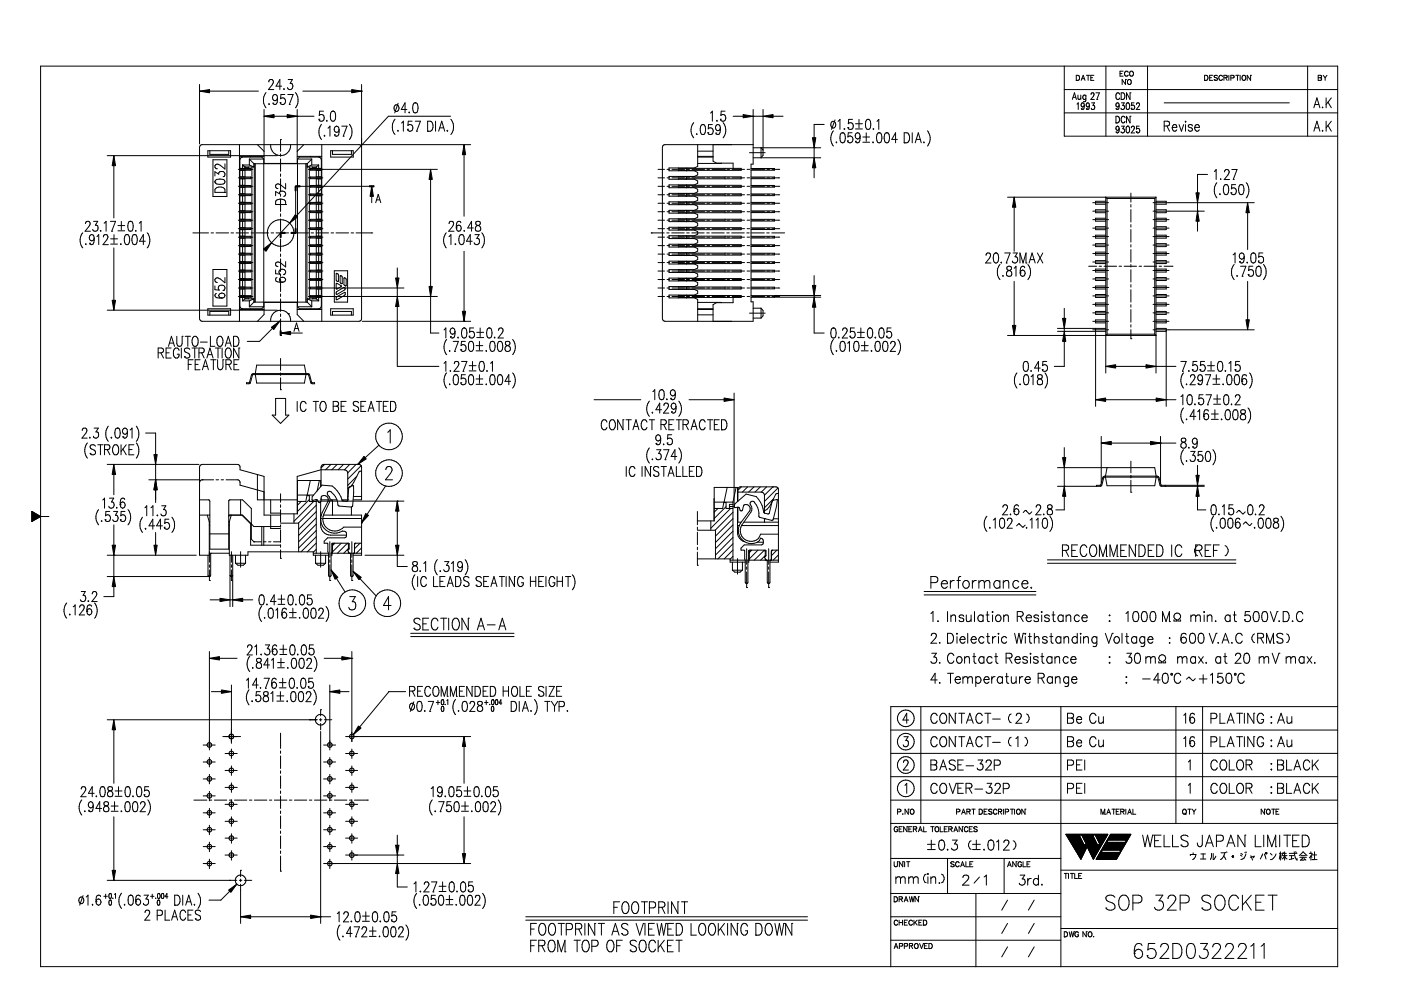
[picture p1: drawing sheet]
<svg xmlns="http://www.w3.org/2000/svg" width="420mm" height="297mm" viewBox="0 0 420 297" stroke-linecap="round" stroke-linejoin="round" font-family="sans-serif">
<g fill="none" stroke="#000" stroke-width=".3">
<path d="M319.2 19.8v21h82M331.7 19.8v21M344.1 19.8v21M392.2 19.8v21M59.8 25.3v17.8M62.8 27.3h14.7M79.2 32.8v16.2h9.9v-16.2M79.2 34.8h15M79.8 27.7a3.8 3.8 0 0 0 0 4.6M80.6 24.6l.1-.5 .3-.3 .8 .2 .2 .4-.4 1-1.1 1.4h1.6M80.7 31v.3l.1-.1M81.9 30.9h.1"/>
<path d="M82.1 28.5a.71 .71 0 0 1 1 .3v1l-.2 .2a.88 .88 0 0 1-1.2-.4 .88 .88 0 0 1 .4-1.1zM83.2 29.3a1.42 1.42 0 0 1-.9 2l-.4-.4M84 30.7h.1M84.5 25.8h-1.7l1.1-2v3M85.2 26.6v.2l.1-.1M85.4 28.3h-1.1l-.2 1.3a.92 .92 0 0 1 1.3 .1 .92 .92 0 0 1 0 1.2 .92 .92 0 0 1-1.3 .1l-.1-.3M86.3 28.3h1.6l-1.1 3M86.4 23.8h1.3l-.7 1.2a.87 .87 0 0 1 .7 1.3 .87 .87 0 0 1-1.5 0M86.8 31.3h.1M88.6 27.7a3.6 3.6 0 0 1 0 4.6M89.1 34.8h.1M90.8 27.3h14.7"/>
<path d="M95.7 35.7h.1M96.4 37.3a3.8 3.8 0 0 0 0 4.5M97 33.3h-1.1l-.2 1.3a.92 .92 0 0 1 1.3 .1 .92 .92 0 0 1 0 1.2 .92 .92 0 0 1-1.3 .1v-.3M98 36v.3l.1-.1M98.4 38.4l.6-.6v3M99.4 33.5l.6-.2a1.43 1.43 0 0 1 .6 1.8l-.3 1.1-.5 .1a1.43 1.43 0 0 1-.7-1.7zM99.8 33.3h.1M100.6 38l.4-.2a.96 .96 0 0 1 .7 .9 .96 .96 0 0 1-.7 1 .93 .93 0 0 1-.8-.7 .93 .93 0 0 1 .4-1zM101.7 38.8a1.42 1.42 0 0 1-.9 2l-.5-.4M102.5 37.8h1.6l-1.2 3M104.8 37.3a3.8 3.8 0 0 1 0 4.5M108.4 27.3h.1"/>
<path d="M108.4 25.3v70.2l-.4 .7-47.4 .1-.5-.2-.3-.6v-51.3a.79 .79 0 0 1 .8-.8h47.1a.73 .73 0 0 1 .7 .8M118.5 35.7a3.6 3.6 0 0 0 0 4.6M118.5 31.5a.64 .64 0 0 1 1 .3 .86 .86 0 0 1 0 1.3 .86 .86 0 0 1-1.2-.1l-.1-.7zM119.4 39v.3l.1-.1M119.4 31l-1 2.8M120.4 36.9l.6-.6v3M122 32.8h-1.7l1.2-2v3M122.2 38.7h.1M122.7 33.5l-.1 .2h.2M123.6 36.3h-1.2l-.1 1.3a.92 .92 0 0 1 1.3 .1 .92 .92 0 0 1 0 1.2 .92 .92 0 0 1-1.3 .1l-.1-.3M124.1 31l.6-.2a1.76 1.76 0 0 1 .5 2.4l-.2 .5-.6 .1a1.82 1.82 0 0 1-.5-2.4zM124.4 30.8h.1"/>
<path d="M124.5 36.3h1.6l-1.2 3M124.9 39.3h.1M128.2 39.3h.1M128.2 36.3h.9a1.76 1.76 0 0 1 0 3h-.9zM130.6 36.3v3M131.6 39.3l.9-3 .9 3M131.9 38.3h1.1M134.2 39v.3l.1-.1M135.1 34.8h-18.6l-35.1 38M135.2 35.7a3.6 3.6 0 0 1 0 4.6M208 36.8a3.6 3.6 0 0 0 0 4.5M210.3 37.5l.6-.2a1.75 1.75 0 0 1 .6 2.5l-.2 .4-.6 .1a1.75 1.75 0 0 1-.6-2.4z"/>
<path d="M210.7 37.3h.1M212.3 39.8h.1M213.1 33.9l.5-.6v3M213.6 37.3h-1.1l-.1 1.3a.92 .92 0 0 1 1.3 .1 .92 .92 0 0 1 0 1.3 .92 .92 0 0 1-1.3 .1l-.1-.3M214.7 39.9h.1M214.9 37.5a.66 .66 0 0 1 1 .3l.1 .5a.77 .77 0 0 1-.8 .9l-.3-.2-.3-.7zM215 36l-.1 .2h.3M216 35.7h.1M216 38.3a1.44 1.44 0 0 1-.8 2l-.4-.1-.1-.3M216.9 36.8a3.6 3.6 0 0 1 0 4.5M217.4 33.3h-1.1l-.1 1.3a.92 .92 0 0 1 1.2 .1 .92 .92 0 0 1 0 1.2 .92 .92 0 0 1-1.2 .1l-.2-.3M219.9 34.8h3"/>
<path d="M225.9 34.8h.1M225.9 32.8v16.4h-.7v41.3h.7v5.8M225.9 34.8h2.9M228.8 32.8v13.8l-.6 .7v-3l.6 .7M231.8 34.8h3M247.2 37.3h-3v4M249.5 36.5a.98 .98 0 0 1 1.2 .6 .98 .98 0 0 1-.6 1.3 1.04 1.04 0 0 1-1-.8 1.04 1.04 0 0 1 .4-1.1zM250 39.2a3.6 3.6 0 0 0 0 4.6M250.4 35.9l-1 2.9M251.3 36.4l.6-.6v3M252.2 39.9l.6-.1a1.91 1.91 0 0 1 0 3h-.2a2.28 2.28 0 0 1-.4-2.9zM252.6 39.8h.1"/>
<path d="M253.3 38.5l-.2 .2h.3M254.3 38.2h.1M255.5 39.8h-1.1l-.1 1.3a.94 .94 0 0 1 1.3 0 .94 .94 0 0 1 0 1.3 .94 .94 0 0 1-1.3 .1l-.1-.3M255.7 35.8h-1.2l-.1 1.3a.91 .91 0 0 1 1.2 .1 .91 .91 0 0 1 0 1.2 .91 .91 0 0 1-1.2 .1l-.1-.3M256.6 37.1h2M256.6 38.7h2M256.8 39.9a.66 .66 0 0 1 1 .3 .97 .97 0 0 1-.6 1.5 1.03 1.03 0 0 1-.4-1.8zM257.6 35.8v2.6M259.8 39.8v2.5M259.9 35.9l.6-.1a2.28 2.28 0 0 1 .3 2.9l-.6 .1a1.34 1.34 0 0 1-.6-1.7zM260.2 35.8h.1M261.9 38.5v.3l.2-.1"/>
<path d="M263 36.4l.5-.6v3M263.2 39.9l.6-.1a1.75 1.75 0 0 1 .6 2.4l-.3 .4-.6 .2a2.28 2.28 0 0 1-.3-2.9zM263.5 39.8h.1M265.5 39.9l.6-.1a1.75 1.75 0 0 1 .5 2.4l-.2 .4-.6 .2a2.28 2.28 0 0 1-.3-2.9zM265.8 39.8h.1M271.2 39.8h.8a1.76 1.76 0 0 1 0 3h-.8zM273.6 39.8v3M278.2 39.2a3.6 3.6 0 0 1 0 4.6M319.2 33.8h82M319.2 26.8h82M321.6 29.8l.6-2 .6 2M321.8 29.2h.8"/>
<path d="M322.8 24.1h.1M322.8 22.6h.5a.84 .84 0 0 1 .5 .7 .84 .84 0 0 1-.5 .8h-.5zM323 31.2l.4-.4v2M323.3 28.5l.1 1.2 .3 .1 .4-.4M324.1 28.5v1.3M324.3 24.1l.5-1.5 .6 1.5M324.3 32.6h.1M324.4 30.9l.3-.1 .4 .3-.1 .9a.6 .6 0 0 1-.8-.3 .6 .6 0 0 1 .2-.8zM324.5 23.6h.7M325.2 31.5a.97 .97 0 0 1-.6 1.3l-.3-.2M325.6 28.5v1.8l-.7 .1M325.6 28.8a.6 .6 0 0 0-.9 .2 .6 .6 0 0 0 .6 .8l.3-.2"/>
<path d="M325.8 32.6h.1M325.8 22.6h1M326.2 30.8l-.5 .6 .1 .4 .4 .3M326.2 30.8h.1M326.2 32.1h.1M326.2 30.8l.3 .1 .2 .6M326.3 22.6v1.5M326.7 31.5a.97 .97 0 0 1-.6 1.3l-.3-.2M326.7 31.5l-.5 .6M327.1 23.3h.6M327.2 28.3l.1-.4 .5-.1 .3 .6-1 1.4h1.1M327.4 30.8h.8l-.4 .8a.59 .59 0 0 1 .5 .9 .59 .59 0 0 1-1-.1"/>
<path d="M328.1 22.6h-1v1.5h1M328.7 27.8h1l-.7 2M329 29.8h.1M334.7 36.8h.1M334.7 34.8a1 1 0 0 1 1.1 1 1 1 0 0 1-1.1 1zM334.7 32.6h.1M334.7 39.5h.1M334.9 30.9l.3-.1 .4 .3-.2 .9a.6 .6 0 0 1-.8-.3 .6 .6 0 0 1 .3-.8zM335.6 31.5a.97 .97 0 0 1-.6 1.3l-.3-.2M335.6 38.5a.99 .99 0 0 1-.6 1.3l-.3-.3M335.8 28.3a.59 .59 0 0 0-.7-.5 .59 .59 0 0 0-.4 .8v.4a.59 .59 0 0 0 .4 .8 .59 .59 0 0 0 .7-.5M335.9 22.1h.6"/>
<path d="M336.2 29.8h.1M336.2 27.8a1 1 0 0 1 1.2 1 1 1 0 0 1-1.2 1zM336.3 30.8h.9l-.5 .8a.59 .59 0 0 1 .5 .9 .59 .59 0 0 1-1-.1M336.3 37.8h.9l-.5 .8a.59 .59 0 0 1 .5 .9 .59 .59 0 0 1-1 0M336.8 21.3h-.9v1.5h.9M337.4 35.3a.59 .59 0 0 0-.8-.4 .59 .59 0 0 0-.4 .7v.5a.59 .59 0 0 0 .4 .7 .59 .59 0 0 0 .8-.4M337.5 23.8h.1M337.5 23.8v1.5l-1-1.5v1.5M337.9 30.9l.2-.1a1.09 1.09 0 0 1 .7 1 1.09 1.09 0 0 1-.7 1 1.56 1.56 0 0 1-.2-1.9zM337.9 37.9l.2-.1a1.12 1.12 0 0 1 .7 1 1.12 1.12 0 0 1-.7 1 1.58 1.58 0 0 1-.2-1.9zM338.1 30.8h.1M338.1 37.8h.1"/>
<path d="M338.3 21.7a.57 .57 0 0 0-.6-.4 .57 .57 0 0 0-.5 .6v.4a.57 .57 0 0 0 .5 .5 .57 .57 0 0 0 .6-.3M338.9 27.8h.1M338.9 34.8h.1M338.9 27.8v2l-1.1-2v2M338.9 34.8v2l-1.1-2v2M339 21.4a.69 .69 0 0 1 1 .7 .69 .69 0 0 1-1.1 .5l-.1-.7zM339.2 32.4h.1M339.3 38.3l.3-.5h.3l.3 .4-.2 .7-.8 .9h1.1M340.1 30.8h-.7l-.1 .9a.6 .6 0 0 1 .9 0 .6 .6 0 0 1-.1 .8 .6 .6 0 0 1-.9-.1M340.8 39.5h.1M340.8 31.3l.3-.5h.3l.3 .4-.2 .7-.7 .9h1M341.7 37.8h-.8l-.1 .9a.6 .6 0 0 1 .9 0 .6 .6 0 0 1-.1 .9 .6 .6 0 0 1-.8-.1"/>
<path d="M349.1 37.8l1.4-.2 .3-.4-.3-.7-1.4-.2v3M349.1 30.8h37.6M349.9 37.8l.9 1.5M351.6 38.2v.3a.85 .85 0 0 0 .8 .8l.5-.4M351.9 37.5l.2-.2a.66 .66 0 0 1 .8 .9h-1.3zM353.6 37.3l.7 2 .7-2M355.5 36.3v.3zM355.5 37.3v2M357.6 37.8a.68 .68 0 0 0-.6-.5 .68 .68 0 0 0-.7 .5l.4 .4 .6 .1a.53 .53 0 0 1 .2 .9 .7 .7 0 0 1-1.2-.3M358.3 38.2v.3a.85 .85 0 0 0 .9 .8l.5-.4M358.6 37.5h.8l.3 .7h-1.4zM361.3 24.1h.1"/>
<path d="M361.3 22.6h.5a.82 .82 0 0 1 .5 .7 .82 .82 0 0 1-.5 .8h-.5zM362.8 23.3h.5M363.7 22.6h-.9v1.5h.9M364.1 23.9h.1M365.1 22.8l-.3-.2-.7 .2 .2 .4 .8 .3v.4l-.3 .2-.7-.2M366.6 23a.62 .62 0 0 0-.8-.4 .62 .62 0 0 0-.3 .9 .56 .56 0 0 0 .5 .6 .56 .56 0 0 0 .6-.4M367.1 23.3l.9-.1v-.5l-.9-.1v1.5M367.6 23.3l.4 .8M368.5 22.6v1.5M369.1 23.4l.9-.1 .1-.6-1-.1v1.5M370.6 22.6h1M371.1 22.6v1.5"/>
<path d="M371.9 22.6v1.5M372.6 22.8a.66 .66 0 0 1 1 .5 .66 .66 0 0 1-1 .6zM375.1 22.6h.1M375.1 22.6v1.5l-1.1-1.5v1.5M394 32.3l.9-3 .9 3M394 39.3l.9-3 .9 3M394.4 38.3h1.1M394.4 31.3h1.1M395.3 22.6h.7l.3 .3-.3 .4 .3 .3-.1 .4-.9 .1zM395.3 23.3h.7M396.6 32.1v.2l.2-.1M396.6 39v.3l.2-.1"/>
<path d="M396.8 22.6l.6 .7M397.4 23.3v.8M397.7 29.3v3M397.7 36.3v3M398 22.6l-.6 .7M398.3 30.6l1 1.7M398.3 37.6l1 1.7M399.3 29.3l-1.6 2M399.3 36.3l-1.6 2M32.2 46.7h51M34.1 46.7v18.6M62.3 45.2h6.9v1.9h-6.9z"/>
<path d="M62.9 45.2v1.1h5.7v-1.1M63.9 47.9h4.2v11h-4.2zM64.5 54.6h.1M64.5 52.8v-1.3l1.1 .7a.89 .89 0 0 1 1.3-.8 .89 .89 0 0 1 0 1.6M64.6 54l1.2-.3a1.34 1.34 0 0 1 1.7 .7v.2a1.34 1.34 0 0 1-1.7 .7l-1.2-.4-.1-.3zM64.6 56.5a1.85 1.85 0 0 1 2.9 .4v.8h-3zM67.5 57.7h.1M67.5 49.1v1.6l-1.4-1.2-1.1-.3a.78 .78 0 0 0-.5 .9l.7 .5M71.5 55.8h4.3M71.5 50.8h4.3M71.5 53.3h4.3M71.5 58.4h4.3"/>
<path d="M71.8 46.9h7.4M71.8 50.5h1.7M71.8 51.1h1.7M71.8 50.5h3.4v.5h-3.4M71.8 53.1h3.4v.5h-3.4M71.8 55.5l3.4 .1v.5h-3.4M71.8 58.1h3.4v.5h-3.4M71.8 53h1.7M71.8 53.6h1.7M71.8 56.1h1.7M71.8 58.7h1.7M71.8 43.4v52.9"/>
<path d="M71.9 51.1v1.9M71.9 53.6v2M71.9 56.1v2M71.9 58.7v1.9M72.5 46.9v.3M72.7 49.5v1M72.7 51.1v1.9M72.7 53.6v2M72.7 56.1v2M72.7 58.7v1.9M72.7 49.5l.8 .5M72.7 49.5h2.1"/>
<path d="M73.5 50v.5M73.5 51v2.1M73.5 53.6v2M73.5 56.1v2M73.5 58.6v2.1M73.5 50h2.6M74.6 50v.3h-1.1M74.8 47.7h4.3M74.8 47.7v1.8M74.8 49.5l1.3 .5M74.8 47.7l1.3 1.4M75.2 46.9v.2"/>
<path d="M75.5 50v39.6M76.1 49.1h16M76.1 49.1v.9M76.3 49.1v41.5M76.6 49.1v41.5M77.2 43.4l2 1.9M79.1 47.7l-.6-.6-6 .1-.6 .7v2.6M79.1 47.7v44.3M81.2 43.4a3 3 0 0 0 3 3.2 3 3 0 0 0 2.9-3.2M82.7 58.7v-1.3l1.1 .7a.88 .88 0 0 1 1.4-.7 .88 .88 0 0 1-.1 1.5M84.1 41.8h.1M84.1 41.8v3.6"/>
<path d="M84.1 46.1v.8M84.1 47.6v3.8M84.1 52.1v.8M84.1 53.6v3.8M84.1 58.1v.8M84.1 59.6v3.8M85.7 55v1.6l-1.5-1.1-1-.4-.5 .5v.5l.7 .4M89.1 46.9h7.4M89.2 47.7v44.3M89.2 47.7l.6-.6 6.1 .1 .5 .7v2.6M89.2 47.7h4.3M91.1 43.4l-2 1.9"/>
<path d="M91.7 49.1v41.5M92.1 49.1v41.5M92.1 49.1v.9M92.1 50h2.7M92.5 50.8h38.7M92.5 53.3h4.3M92.5 58.4h4.3M92.8 50v39.6M93.2 46.9v.2M93.5 47.7v1.8M93.5 49.5h2.1M93.5 47.7l-1.4 1.4"/>
<path d="M93.5 49.5l-1.4 .5M93.7 50v.3h1.1M94.8 50v.5M94.8 51v2.1M94.8 53.6v2M94.8 56.1v2M94.8 58.6v2.1M94.8 50.5h1.7M94.8 51.1h1.7M94.8 53h1.7M94.8 53.6h1.7M94.8 56.1h1.7"/>
<path d="M94.8 58.7h1.7M95.6 49.5v1M95.6 51.1v1.9M95.6 53.6v2M95.6 56.1v2M95.6 58.7v1.9M95.6 49.5l-.8 .5M95.7 46.9v.3M96.4 51.1v1.9M96.4 53.6v2M96.4 56.1v2M96.4 58.7v1.9"/>
<path d="M96.5 50.5h-3.4v.5h3.4M96.5 53.1h-3.4v.5h3.4M96.5 55.6h-3.4v.5h3.4M96.5 58.1h-3.4v.5h3.4M96.5 43.4v52.9M97.3 40.5l-.1 .2h.3M99.2 45.2h6.7v1.9h-6.7zM99.7 45.2v1.1h5.7v-1.1M100.3 40.4h.1M102.9 40.8h.1M108.6 43.4h32.6M110.8 55.8h-22.1v14"/>
<path d="M111.5 55.8v5M112.9 59.9h1M129.1 53.3v46.5h2.5M139.2 46.4v18.4M197.3 55.8h2M197.3 50.8h2M197.3 53.3h2M197.3 58.4h2M198.6 44.2v51.3M200 55.8h.8M200 50.8h.8M200 53.3h.8"/>
<path d="M200 58.4h.8M201.5 55.8h3.8M201.5 50.8h3.8M201.5 53.3h3.8M201.5 58.4h3.8M203.4 50.3l18.9 .2v.6l-18.9 .1M203.4 52.9l18.9 .1v.6l-18.9 .1M203.4 55.4l18.9 .1v.6l-18.9 .2M203.4 58l18.9 .1v.6l-18.9 .1M205.8 50.3v.9M205.8 52.9v.9M205.8 55.4v.9"/>
<path d="M205.8 58v.9M206.1 55.8h.7M206.1 50.8h.7M206.1 53.3h.7M206.1 58.4h.7M207.5 55.8h3.8M207.5 50.8h3.8M207.5 53.3h3.8M207.5 58.4h3.8M209 40.1l-.1 .1h.2M209.2 43.4v6.5l-.9 .4h-7.7v.9h7.7l.9 .5v.7l-.9 .5h-7.7v.8h7.7l.9 .5v.8l-.9 .4h-7.7v.9h7.7l.9 .4v.8l-.9 .5h-7.7v.8h7.7l.9 .5v.7l-.9 .5h-7.7v.8h7.7l.9 .5v.8l-.9 .4h-7.7v.9h7.7l.9 .5v.7l-.9 .5h-7.7v.8h7.7l.9 .5v.8l-.9 .4h-7.7v.9h7.7l.9 .4v.8l-.9 .5h-7.7v.8h7.7l.9 .5v.7l-.9 .5h-7.7v.8h7.7l.9 .5v.8l-.9 .4h-7.7v.9h7.7l.9 .5v.7l-.9 .5h-7.7v.8h7.7l.9 .5v.8l-.9 .4h-7.7v.9h7.7l.9 .4v.8l-.9 .5h-7.7v.8h7.7l.9 .5v.7l-.9 .5h-7.7v.8h7.7l.9 .5v.8l-.9 .4h-7.7v.9h7.7l.9 .5v6.5M209.2 46.9h4.6"/>
<path d="M209.2 45.3h4.6M209.2 47.1h4.6M212 55.8h.8M212 50.8h.8M212 53.3h.8M212 58.4h.8M213.6 55.8h3.7M213.6 50.8h3.7M213.6 53.3h3.7M213.6 58.4h3.7M213.8 43.4v4.9l1.1 .6h5v1.6M216.3 48.9l-7.1 .1"/>
<path d="M217.4 50.5v.6M217.4 53v.6M217.4 55.5v.6M217.4 58.1v.6M218 55.8h.8M218 50.8h.8M218 53.3h.8M218 58.4h.8M219.6 55.8h3.7M219.6 50.8h3.7M219.6 53.3h3.7M219.6 58.4h3.7"/>
<path d="M224 55.8h.8M224 50.8h.8M224 53.3h.8M224 58.4h.8M224.8 45.8h4.7M225.2 50.5h7.1v.5h-7.1M225.2 53.1h7.1v.5h-7.1M225.2 55.6h7.1v.5h-7.1M225.2 58.1h7.1v.5h-7.1M225.5 55.8h3.8M225.5 50.8h3.8M225.5 53.3h3.8"/>
<path d="M225.5 58.4h3.8M225.9 43.4h-26.4a.79 .79 0 0 0-.9 .8M225.9 44.3h20.2M225.9 47.3h20.2M230.1 55.8h.7M230.1 50.8h.7M230.1 53.3h.7M230.1 58.4h.7M231.5 55.8h2M231.5 50.8h2M231.5 53.3h2M231.5 58.4h2"/>
<path d="M233.5 50.8h.1M233.5 53.3h.1M233.5 55.8h.1M233.5 58.4h.1M244.2 44.3h.1M244.2 44.3v3M244.2 50.3v3M250.8 42.5v.3l.2-.2M254.2 42.2h.1M256.6 42.3h.1M258 40.8a1.49 1.49 0 0 1-1 2l-.4-.5M258.8 41.1h2"/>
<path d="M258.8 42.6h2M261.9 42.5v.3v-.2M269.1 41.8h-1.7l1.2-2v3M271.2 42.8h.1M274.5 42.8l.9-3 .9 3M274.8 41.8h1.1M277.1 42.5v.3l.1-.2M302.2 59.1h44.5M304.1 59.1v16.2M332 59.5l-.4-.4v52.7M332 59.5v40.7M332 59.5h14.3"/>
<path d="M339.2 57.9v2.7M346.3 59.5v40.7M346.7 59.1v52.7M346.7 59.1l-.4 .4M362.1 52.3h-3v5.5M364.2 51.4l.5-.6v3M364.9 54.7a3.8 3.8 0 0 0 0 4.6M365.9 58v.3l.1-.1M366.1 53.6v.2l.1-.1M367.2 55.5l.6-.2a1.75 1.75 0 0 1 .6 2.4l-.2 .5-.6 .1a1.79 1.79 0 0 1-.6-2.4zM367.2 51.5v-.1a.78 .78 0 0 1 1-.6l.3 .3 .1 .6-1.5 2.1h1.6M367.6 55.3h.1"/>
<path d="M369.2 57.7h.1M369.4 50.8h1.6l-1.2 3M369.8 53.8h.1M370.6 55.3h-1.2l-.1 1.3a.92 .92 0 0 1 1.2 .1 .92 .92 0 0 1 0 1.3 .92 .92 0 0 1-1.2 0l-.1-.3M371.8 55.5l.6-.2a1.75 1.75 0 0 1 .5 2.4l-.2 .5-.6 .1a2.28 2.28 0 0 1-.3-2.8zM372.1 55.3h.1M373.7 54.7a3.6 3.6 0 0 1 0 4.6M24.8 69.8a3.6 3.6 0 0 0 0 4.5M25.6 67l.5-.7 .8 .3a1.04 1.04 0 0 1-.3 1.3l-1.1 1.4h1.6M25.8 73v.3v-.1M26.9 72.9h.1M27.1 70.4a.66 .66 0 0 1 1 .3l.2 .6a.77 .77 0 0 1-.8 .9l-.4-.1-.3-.8z"/>
<path d="M28 66.3h1.3l-.7 1.2a.89 .89 0 0 1 .7 1.3 .89 .89 0 0 1-1.5 0M28.3 71.3a1.47 1.47 0 0 1-1 2l-.4-.4M29.1 70.9l.5-.6v3M30.2 69.1l-.1 .1h.2M31 71l.1-.4 .4-.3 .7 .1 .2 .5-.4 1-1.1 1.4h1.6M31.2 66.9l.6-.6v3M33.1 66.3h1.5l-1.1 3M33.2 71.6h2M33.2 73.2h2M33.5 69.3h.1M34.1 74.3v18.7M34.2 70.3v2.6"/>
<path d="M35.4 67.6h2M35.4 69.2h2M36.3 73v.3l.1-.1M36.4 66.3v2.6M37.6 70.4l.6-.1a1.82 1.82 0 0 1 .6 2.4l-.3 .5-.5 .1a2.26 2.26 0 0 1-.4-2.9zM38 70.3h.1M38.7 66.5l.5-.2a1.7 1.7 0 0 1 .6 2.5l-.2 .4-.6 .1a1.75 1.75 0 0 1-.5-2.4zM39 66.3h.1M39.9 70.4l.6-.1a1.82 1.82 0 0 1 .5 2.4l-.2 .5-.6 .1a2.26 2.26 0 0 1-.3-2.9zM40.2 70.3h.1M40.7 69.1l-.1 .1h.2M41.8 66.9l.5-.6v3"/>
<path d="M43.6 72.3h-1.8l1.2-2v3M44.1 69.8a3.6 3.6 0 0 1 0 4.5M57.8 69.8h4.7M63.3 69.8h.7M64.8 69.8h3.8M69.3 69.8h.7M70.8 69.8h3.7M71.5 71.1h4.3M71.5 68.5h4.3M71.5 78.7h4.3M71.5 76.2h4.3M71.5 73.6h4.3"/>
<path d="M71.5 66h4.3M71.5 63.5h4.3M71.5 60.9h4.3M71.8 73.3h1.7M71.8 68.3h3.4v.5h-3.4M71.8 70.8h1.7M71.8 70.8h3.4v.5l-3.4 .1M71.8 60.6l3.4 .1v.5h-3.4M71.8 63.2h3.4v.5l-3.4 .1M71.8 65.8h3.4v.5h-3.4M71.8 73.4h3.4v.5h-3.4M71.8 75.9h3.4v.5h-3.4"/>
<path d="M71.8 78.4l3.4 .1v.5h-3.4M71.8 68.2h1.7M71.8 79h1.7M71.8 76.5h1.7M71.8 73.9h1.7M71.8 61.2h1.7M71.8 65.7h1.7M71.9 61.2v2M71.9 63.8v1.9M71.9 66.3v4.5M71.9 71.3v2M71.9 73.9v2"/>
<path d="M71.9 76.5v1.9M71.9 79v1.9M72.7 61.2v2M72.7 63.8v1.9M72.7 66.3v2M72.7 68.8v2M72.7 71.3v2M72.7 73.9v2M72.7 76.5v1.9M72.7 79v1.9M73.5 61.2v2M73.5 63.7v2.1"/>
<path d="M73.5 66.3v2M73.5 68.8v2M73.5 71.3v2.1M73.5 73.9v2M73.5 76.4v2.1M73.5 79v2M75.3 69.8h.8M76.8 69.8h3.7M81.3 69.8h.8M82.8 69.8h3.8M82.8 60.2a1.89 1.89 0 0 1 2.9 .3v.8h-3zM84.1 64.1v.8"/>
<path d="M84.1 65.6v3.7M84.1 70.1v.8M84.1 71.6v3.8M84.1 76.1v.8M84.1 77.6v3.8M85.7 61.3h.1M85.7 78.4v1.6l-1.5-1.1-1-.4-.4 .2-.1 .7 .7 .5M87.3 69.8h.7M88.8 69.8h3.8M92.5 71.1h4.3M92.5 68.5h4.3M92.5 78.7h4.3"/>
<path d="M92.5 76.2h4.3M92.5 73.6h4.3M92.5 66h4.3M92.5 63.5h4.3M92.5 60.9h4.3M93.3 69.8h.7M94.8 69.8h3.7M94.8 61.2v2M94.8 63.7v2.1M94.8 66.3v2M94.8 68.8v2M94.8 71.3v2.1"/>
<path d="M94.8 73.9v2M94.8 76.4v2.1M94.8 79v2M94.8 73.3h1.7M94.8 70.8h1.7M94.8 68.2h1.7M94.8 79h1.7M94.8 76.5h1.7M94.8 73.9h1.7M94.8 61.2h1.7M94.8 65.7h1.7M95.6 61.2v2"/>
<path d="M95.6 63.8v1.9M95.6 66.3v2M95.6 68.8v2M95.6 71.3v2M95.6 73.9v2M95.6 76.5v1.9M95.6 79v1.9M96.4 61.2v2M96.4 63.8v1.9M96.4 66.3v2M96.4 68.8v2M96.4 71.3v2"/>
<path d="M96.4 73.9v2M96.4 76.5v1.9M96.4 79v1.9M96.5 68.3h-3.4v.5h3.4M96.5 70.8h-3.4v.5h3.4M96.5 60.7h-3.4v.5h3.4M96.5 63.2h-3.4v.5h3.4M96.5 65.8h-3.4v.5h3.4M96.5 73.4h-3.4v.5h3.4M96.5 75.9h-3.4v.5h3.4M96.5 78.5h-3.4v.5h3.4M99.3 69.8h.8"/>
<path d="M100.8 69.8h3.7M105.3 69.8h.8M106.8 69.8h4.7M111.5 69.8h.1M112.7 60.8l.7-2.5 .8 2.5M133.8 69.8a3.6 3.6 0 0 0 0 4.5M134.6 70.9l.6-.6v3M134.7 67l.2-.5 .7-.2 .3 .3 .1 .6-1.4 2.1h1.6M136.6 73v.3l.1-.1M136.8 68.3h.1M137.2 67.6a.66 .66 0 0 1 1 .3l.1 .6a.77 .77 0 0 1-.8 .8l-.3-.1a1.07 1.07 0 0 1 0-1.6zM138 70.4l.5-.1a1.43 1.43 0 0 1 .7 1.8l-.3 1.1-.6 .1a2.13 2.13 0 0 1-.3-2.9z"/>
<path d="M138.2 66.8a.63 .63 0 0 0-1-.3l-.4 1.8M138.3 70.3h.1M139.2 75.3v18M139.3 69.1l-.2 .1h.2M141.6 72.3h-1.7l1.1-2v3M142 68.3h-1.7l1.1-2v3M142.4 70.3h1.3l-.7 1.2a.9 .9 0 0 1 .7 1.3 .9 .9 0 0 1-1.5-.1M142.8 66.5l-.1 .5 .3 .5a.95 .95 0 0 1 1.2 1 .95 .95 0 0 1-1.4 .7l-.1-.1a1.06 1.06 0 0 1 1-1.6 .61 .61 0 0 0 .3-.6 .61 .61 0 0 0-.4-.6zM144.5 69.8a3.6 3.6 0 0 1 0 4.5M195.3 69.8h.1M195.3 69.8h3.9M197.3 71.1h2"/>
<path d="M197.3 68.5h2M197.3 78.7h2M197.3 76.2h2M197.3 73.6h2M197.3 66h2M197.3 63.5h2M197.3 60.9h2M200 69.8h.7M200 71.1h.8M200 68.5h.8M200 78.7h.8M200 76.2h.8"/>
<path d="M200 73.6h.8M200 66h.8M200 63.5h.8M200 60.9h.8M201.4 69.8h3.8M201.5 71.1h3.8M201.5 68.5h3.8M201.5 78.7h3.8M201.5 76.2h3.8M201.5 73.6h3.8M201.5 66h3.8M201.5 63.5h3.8"/>
<path d="M201.5 60.9h3.8M203.4 60.5l18.9 .1v.6l-18.9 .1M203.4 63l18.9 .2v.6l-18.9 .1M203.4 65.6l18.9 .1v.6l-18.9 .1M203.4 68.1l18.9 .1v.6l-18.9 .2M203.4 70.7l18.9 .1v.6l-18.9 .1M203.4 73.2l18.9 .1v.6l-18.9 .1M203.4 75.7l18.9 .2v.6l-18.9 .1M203.4 78.3l18.9 .1v.6l-18.9 .1M205.8 60.5v.9M205.8 63v.9M205.8 65.6v.9"/>
<path d="M205.8 68.1v.9M205.8 70.7v.9M205.8 73.2v.9M205.8 75.7v.9M205.8 78.3v.9M205.9 69.8h.8M206.1 71.1h.7M206.1 68.5h.7M206.1 78.7h.7M206.1 76.2h.7M206.1 73.6h.7M206.1 66h.7"/>
<path d="M206.1 63.5h.7M206.1 60.9h.7M207.5 69.8h3.7M207.5 71.1h3.8M207.5 68.5h3.8M207.5 78.7h3.8M207.5 76.2h3.8M207.5 73.6h3.8M207.5 66h3.8M207.5 63.5h3.8M207.5 60.9h3.8M211.9 69.8h.8"/>
<path d="M212 71.1h.8M212 68.5h.8M212 78.7h.8M212 76.2h.8M212 73.6h.8M212 66h.8M212 63.5h.8M212 60.9h.8M213.4 69.8h3.8M213.6 71.1h3.7M213.6 68.5h3.7M213.6 78.7h3.7"/>
<path d="M213.6 76.2h3.7M213.6 73.6h3.7M213.6 66h3.7M213.6 63.5h3.7M213.6 60.9h3.7M217.4 60.6v.6M217.4 63.2v.6M217.4 65.7v.6M217.4 68.2v.6M217.4 70.8v.6M217.4 73.3v.6M217.4 75.9v.6"/>
<path d="M217.4 78.4v.6M218 69.8h.7M218 71.1h.8M218 68.5h.8M218 78.7h.8M218 76.2h.8M218 73.6h.8M218 66h.8M218 63.5h.8M218 60.9h.8M219.4 69.8h3.8M219.6 71.1h3.7"/>
<path d="M219.6 68.5h3.7M219.6 78.7h3.7M219.6 76.2h3.7M219.6 73.6h3.7M219.6 66h3.7M219.6 63.5h3.7M219.6 60.9h3.7M224 69.8h.7M224 71.1h.8M224 68.5h.8M224 78.7h.8M224 76.2h.8"/>
<path d="M224 73.6h.8M224 66h.8M224 63.5h.8M224 60.9h.8M225.2 60.7h7.1v.5h-7.1M225.2 63.2h7.1v.5h-7.1M225.2 65.8h7.1v.5h-7.1M225.2 68.3h7.1v.5h-7.1M225.2 70.8h7.1v.5h-7.1M225.2 73.4h7.1v.5h-7.1M225.2 75.9h7.1v.5h-7.1M225.2 78.5h7.1v.5h-7.1"/>
<path d="M225.4 69.8h3.8M225.5 71.1h3.8M225.5 68.5h3.8M225.5 78.7h3.8M225.5 76.2h3.8M225.5 73.6h3.8M225.5 66h3.8M225.5 63.5h3.8M225.5 60.9h3.8M229.9 69.8h.8M230.1 71.1h.7M230.1 68.5h.7"/>
<path d="M230.1 78.7h.7M230.1 76.2h.7M230.1 73.6h.7M230.1 66h.7M230.1 63.5h.7M230.1 60.9h.7M231.5 69.8h3.8M231.5 71.1h2M231.5 68.5h2M231.5 78.7h2M231.5 76.2h2M231.5 73.6h2"/>
<path d="M231.5 66h2M231.5 63.5h2M231.5 60.9h2M233.5 60.9h.1M233.5 63.5h.1M233.5 66h.1M233.5 68.5h.1M233.5 71.1h.1M233.5 73.6h.1M233.5 76.2h.1M233.5 78.7h.1M295.7 76.5l.2-.5h1a1.09 1.09 0 0 1-.2 1.4l-1.1 1.4h1.6"/>
<path d="M298.2 76l.6-.2a1.75 1.75 0 0 1 .6 2.4l-.3 .5-.5 .1a2.28 2.28 0 0 1-.4-2.8zM298.6 75.8h.1M299.9 79.3a3.6 3.6 0 0 0 0 4.5M300.3 78.5v.3l.1-.1M301.3 75.8h1.6l-1.1 3M301.8 78.8h.1M302.1 80a.64 .64 0 0 0 .2 .9 .99 .99 0 0 1 1.1 .7 .99 .99 0 0 1-.5 1.2 .86 .86 0 0 1-1.1-.7 .86 .86 0 0 1 .7-1l.5-.2a.64 .64 0 0 0 .2-.9l-.3-.2zM303.8 75.8h1.3l-.7 1.2a.88 .88 0 0 1 .7 1.3 .88 .88 0 0 1-1.5-.1M305.9 78.8v-3l.9 3 .9-3v3M307.7 78.8h.1M308.3 79.3a3.6 3.6 0 0 1 0 4.5M308.6 78.8l.9-3 1 3"/>
<path d="M309 77.8h1.1M311.1 75.8l1.6 3M312.7 75.8l-1.6 3M326.5 79.8h2.4M327.7 60.8h4.8M327.7 63.3h4.8M327.7 78.5h4.8M327.7 76h4.8M327.7 73.5h4.8M327.7 70.9h4.8M327.7 68.4h4.8M327.7 65.8h4.8"/>
<path d="M329.6 79.8h.7M331.1 79.8h3.8M331.6 60.3h-3v.9h3M331.6 62.9h-3v.9h3M331.6 65.4h-3v.9h3M331.6 68h-3v.8h3M331.6 70.5h-3v.9h3M331.6 73h-3v.9h3M331.6 75.6h-3v.9h3M331.6 78.1h-3v.9h3M335.6 79.8h.8M337.1 79.8h3.7"/>
<path d="M339.2 61.3v.8M339.2 62.8v3.8M339.2 67.3v.8M339.2 68.8v3.8M339.2 73.3v.7M339.2 74.8v3.8M339.2 79.3v.8M341.6 79.8h.8M343.1 79.8h3.8M345.8 60.8h30.4M345.8 63.3h15.4M345.8 78.5h4.8"/>
<path d="M345.8 76h4.8M345.8 73.5h4.8M345.8 70.9h4.8M345.8 68.4h4.8M345.8 65.8h4.8M346.7 60.3h3v.9h-3M346.7 62.9h3v.9h-3M346.7 65.4h3v.9h-3M346.7 68h3v.8h-3M346.7 70.5h3v.9h-3M346.7 73h3v.9h-3M346.7 75.6h3v.9h-3"/>
<path d="M346.7 78.1h3v.9h-3M347.6 79.8h.7M349.1 79.8h2.4M351.5 79.8h.1M359.1 63.3h.1M359.1 60.8v2.5M359.1 66.3v3M369.8 76.4l.6-.6v3M370.1 79.3a3.6 3.6 0 0 0 0 4.5M371.8 78.4h.1M372 76a.66 .66 0 0 1 1 .2l.1 .6a.85 .85 0 0 1-.8 .9 1.03 1.03 0 0 1-.3-1.7zM372 79.8h1.7l-1.2 3"/>
<path d="M373.1 76.8a1.47 1.47 0 0 1-.9 2l-.4-.4M374 78.5v.3l.2-.1M374.2 63.8v11M375.4 76l.6-.2a1.34 1.34 0 0 1 .7 1.7l-.4 1.2-.5 .1a2.28 2.28 0 0 1-.4-2.8zM375.7 79.8h-1.1l-.1 1.3a.92 .92 0 0 1 1.2 .1 .92 .92 0 0 1 0 1.3 .92 .92 0 0 1-1.2 .1l-.2-.3M375.8 75.8h.1M377 80l.5-.2a2.28 2.28 0 0 1 .4 2.9l-.6 .1a2.09 2.09 0 0 1-.3-2.8zM377.3 79.8h.1M377.4 78.2h.1M378.7 75.8h-1.1l-.1 1.3a.92 .92 0 0 1 1.2 .1 .92 .92 0 0 1 0 1.2 .92 .92 0 0 1-1.2 .1l-.1-.3M378.9 79.3a3.6 3.6 0 0 1 0 4.5M32.2 93h51"/>
<path d="M34.1 90.4h.1M62.3 92.5h6.9v2h-6.9zM62.9 94.5v-1.1h5.7v1.1M63.9 80.8h4.2v10.9h-4.2zM64.5 85.7v1.1l1.3 .2a.92 .92 0 0 1 .1-1.3 .92 .92 0 0 1 1.2 0 .92 .92 0 0 1 .1 1.3h-.3M64.9 88l-.3 .1-.1 .6a1.61 1.61 0 0 0 2 .6M65.8 88.2a.84 .84 0 0 1 1.2-.2 .84 .84 0 0 1 0 1.2 .99 .99 0 0 1-1.4-.5zM66.5 89.3h.1M66.9 87h.1M67.5 83.2v1.6l-1.4-1.2-1.1-.3a.78 .78 0 0 0-.5 .9l.7 .5M71.5 88.9h4.3M71.5 86.3h4.3"/>
<path d="M71.5 83.8h4.3M71.5 81.2h4.3M71.8 88.6h1.7M71.8 80.9l3.4 .1v.5h-3.4M71.8 83.5h3.4v.5l-3.4 .1M71.8 86.1h3.4v.5h-3.4M71.8 88.6h3.4v.5l-3.4 .1M71.8 86h1.7M71.8 81.5h1.7M71.8 92.8h7.4M71.9 81.5v2M71.9 84.1v1.9"/>
<path d="M71.9 86.6v2M71.9 89.1v2.6a.79 .79 0 0 0 .8 .8h5.8l.6-.5M72.5 92.5v.3M72.7 81.5v2M72.7 84.1v1.9M72.7 86.6v2M72.7 89.1v1.1M72.7 90.2h2.1M73.5 81.5v2M73.5 84v2.1M73.5 86.6v2M73.5 89.1v.5"/>
<path d="M73.5 89.6h2.6M73.5 89.6l-.8 .6M73.5 89.4h1.1v.2M74.8 92h4.3M74.8 90.2v1.8M75.2 92.5v.3M76.1 90.6h16M76.1 90.6l-1.3 1.4M76.1 89.6l-1.3 .6M76.1 89.6v1M77.2 96.3l2-2v-3.7h9.9v3.7l2 2M81.2 96.3a3 3 0 0 1 3-3.3 3 3 0 0 1 2.9 3.3"/>
<path d="M82.7 80.9v1.1l1.2 .2a.92 .92 0 0 1 .1-1.3 .92 .92 0 0 1 1.3 0 .92 .92 0 0 1 .1 1.3l-.3 .1M83.1 83.2l-.3 .1-.1 .6a1.58 1.58 0 0 0 1.9 .7M83.9 83.4a.85 .85 0 0 1 1.3-.2 .85 .85 0 0 1 0 1.3l-.6 .1a.77 .77 0 0 1-.8-.8zM84.1 82.1v.8M84.1 83.6v3.8M84.1 88.1v.8M84.1 89.6v3.8M84.1 94.1v.8M84.1 95.6v3.6M84.1 99.8h6.6M84.1 96l-6.3 6.3h-3.7M84.6 84.6h.1"/>
<path d="M85.1 82.3h.1M86.4 94h.1M88.2 99.3l.7-2.5 .8 2.5M88.5 98.5h.9M89.1 92.8h7.4M89.2 92h4.3M92.1 89.6v1M92.1 89.6h2.7M92.1 89.6l1.4 .6M92.1 90.6l1.4 1.4M92.5 88.9h38.7M92.5 86.3h28.6"/>
<path d="M92.5 83.8h4.3M92.5 81.2h4.3M93.2 92.5v.3M93.5 90.2v1.8M93.5 90.2h2.1M94.8 89.4h-1.1v.2M94.8 81.5v2M94.8 84v2.1M94.8 86.6v2M94.8 89.1v.5M94.8 88.6h1.7M94.8 86h1.7"/>
<path d="M94.8 81.5h1.7M94.8 89.6l.8 .6M95.6 81.5v2M95.6 84.1v1.9M95.6 86.6v2M95.6 89.2v1M95.7 92.5v.3M96.4 81.5v2M96.4 84.1v1.9M96.4 86.6v2M96.4 89.2v2.5a.79 .79 0 0 1-.8 .8h-5.8l-.6-.5M96.5 81h-3.4v.5h3.4"/>
<path d="M96.5 83.5h-3.4v.5h3.4M96.5 86.1h-3.4v.5h3.4M96.5 88.6h-3.4v.5h3.4M99.2 92.5h6.7v2h-6.7zM99.7 94.5v-1.1h5.7v1.1M100.3 81.2h3.9v9.4h-3.9zM100.9 82l.6 .3v1.9l-.2 .2-.5-.4zM100.9 85l1.4 .6v.3l-1.4 .7zM100.9 89l2.6-1.3-.1 .8-2.3 1.3-.3-.1zM100.9 87.4l2.2-1.2 .4 .2-.1 .5-2.3 1.3-.3-.1zM102 82.6l.6 .4-.1 2.1-.5-.5zM103.2 83.3l.5 .1 .1 .3-.1 2-.6-.4z"/>
<path d="M108.6 96.3h32.6M119.1 80.3v3M119.1 86.3v2.6M119.1 91.9v17.9h12.5M128.7 88.9h.1M133.2 98.9l.5-.6v3M135.3 98.5l.4-.2 .4 .2a1.07 1.07 0 0 1 0 1.5 .66 .66 0 0 1-1-.3l-.1-.5zM136.5 99.3a1.44 1.44 0 0 1-.9 2l-.4-.1-.1-.3M138.7 98.5l.6-.2a2.28 2.28 0 0 1 .4 2.9l-.6 .1a1.75 1.75 0 0 1-.6-2.4zM139.1 98.3h.1M139.2 96.3h.1M142 98.3h-1.1l-.1 1.3a.94 .94 0 0 1 1.5 .7 .94 .94 0 0 1-1.4 .9l-.2-.4"/>
<path d="M143 99.6h2.1M144 98.3v2.6M146.3 98.5l.6-.2a2.28 2.28 0 0 1 .3 2.9l-.6 .1a1.75 1.75 0 0 1-.5-2.4zM146.6 98.3h.1M149.5 99l.2-.5 .7-.2 .4 .3 .1 .6-1.5 2.1h1.6M197.3 88.9h2M197.3 86.3h2M197.3 83.8h2M197.3 81.2h2M198.6 95.5l.3 .6 .6 .2h26.4M200 88.9h.8M200 86.3h.8"/>
<path d="M200 83.8h.8M200 81.2h.8M201.5 88.9h3.8M201.5 86.3h3.8M201.5 83.8h3.8M201.5 81.2h3.8M203.4 80.8l18.9 .1v.6l-18.9 .2M203.4 83.4l18.9 .1v.6l-18.9 .1M203.4 85.9l18.9 .1v.6l-18.9 .1M203.4 88.4l18.9 .2v.6l-18.9 .1M205.8 80.8v.9M205.8 83.4v.9"/>
<path d="M205.8 85.9v.9M205.8 88.4v.9M206.1 88.9h.7M206.1 86.3h.7M206.1 83.8h.7M206.1 81.2h.7M207.5 88.9h3.8M207.5 86.3h3.8M207.5 83.8h3.8M207.5 81.2h3.8M209.2 92.5h4.6M209.2 90.6l7.1 .1"/>
<path d="M209.2 92.8h4.6M209.2 94.4h4.6M212 88.9h.8M212 86.3h.8M212 83.8h.8M212 81.2h.8M213.6 88.9h3.7M213.6 86.3h3.7M213.6 83.8h3.7M213.6 81.2h3.7M217.4 80.9v.6M217.4 83.5v.6"/>
<path d="M217.4 86v.6M217.4 88.6v.6M218 88.9h.8M218 86.3h.8M218 83.8h.8M218 81.2h.8M219.6 88.9h3.7M219.6 86.3h3.7M219.6 83.8h3.7M219.6 81.2h3.7M219.9 89.1v1.6h-5l-1.1 .6v5M224 88.9h.8"/>
<path d="M224 86.3h.8M224 83.8h.8M224 81.2h.8M224.8 93.9h4.7M225.2 81h7.1v.5h-7.1M225.2 83.5h7.1v.5h-7.1M225.2 86.1h7.1v.5h-7.1M225.2 88.6h7.1v.5h-7.1M225.5 88.9h3.8M225.5 86.3h3.8M225.5 83.8h3.8M225.5 81.2h3.8"/>
<path d="M225.9 92.4h2.3M225.9 95.3h2.3M228.2 92.4v2.9M228.2 92.4l.6 .7v1.6l-.6 .6M230.1 88.9h.7M230.1 86.3h.7M230.1 83.8h.7M230.1 81.2h.7M231.5 88.9h2M231.5 86.3h2M231.5 83.8h2M231.5 81.2h2"/>
<path d="M232.3 88.6h13.8M232.3 89.1h13.8M233.5 81.2h.1M233.5 83.8h.1M233.5 86.3h.1M233.5 88.9h.1M244.2 89.1h.1M244.2 92.1v7.7h3M244.2 82.6v3M244.2 88.6v.5M249.5 98.5l.6-.2a2.28 2.28 0 0 1 .3 2.9l-.6 .1a1.75 1.75 0 0 1-.5-2.4zM249.8 98.3h.1"/>
<path d="M252.7 99l.2-.5 .7-.2 .3 .3 .2 .6-1.5 2.1h1.6M256.2 98.3h-1.1l-.1 1.3a.94 .94 0 0 1 1.5 .7 .94 .94 0 0 1-1.4 .9l-.2-.4M257.2 99.6h2M258.2 98.3v2.6M260.5 98.5l.5-.2a2.28 2.28 0 0 1 .4 2.9l-.6 .1a1.75 1.75 0 0 1-.6-2.4zM260.8 98.3h.1M263.9 98.5l.6-.2a2.28 2.28 0 0 1 .3 2.9l-.6 .1a1.75 1.75 0 0 1-.5-2.4zM264.2 98.3h.1M267.2 98.3h-1.1l-.1 1.3a.91 .91 0 0 1 1.2 .1 .91 .91 0 0 1 0 1.2 .91 .91 0 0 1-1.2 .1l-.2-.2M300.8 82.6v.2l.1-.1M304.1 84.3v16.2M304.1 80.4l.6-.6v3"/>
<path d="M306 81.8h.1M306.3 81.1a.84 .84 0 0 1 1.1 .8 .84 .84 0 0 1-1.1 .8 1.07 1.07 0 0 1 0-1.6zM307.3 80.3l-.1-.3-.6-.2a1.61 1.61 0 0 0-.6 2M317.1 98.4h14.5M317.1 99.3h14.5M319.2 99.3h.1M319.2 92.4v3M319.2 98.4v.9M327.7 98.9h4.8M327.7 96.3h4.8M327.7 93.8h4.8M327.7 91.2h4.8"/>
<path d="M327.7 88.7h4.8M327.7 86.2h4.8M327.7 83.6h4.8M327.7 81.1h4.8M328.6 98.4v23.4M331.6 80.7h-3v.8h3M331.6 83.2h-3v.9h3M331.6 85.7h-3v.9h3M331.6 88.3h-3v.9h3M331.6 90.8h-3v.9h3M331.6 93.4h-3v.8h3M331.6 95.9h-3v.9h3"/>
<path d="M339.2 80.8v3.7M339.2 85.3v.8M339.2 86.8v3.8M339.2 91.3v.8M339.2 92.8v3.8M339.2 97.3v.8M339.2 98.8v2.7M345.8 98.9h30.4M345.8 96.3h4.8M345.8 93.8h4.8M345.8 91.2h4.8M345.8 88.7h4.8"/>
<path d="M345.8 86.2h4.8M345.8 83.6h4.8M345.8 81.1h4.8M346.7 98.4h3v23.4M346.7 99.3h3M346.7 80.7h3v.8h-3M346.7 83.2h3v.9h-3M346.7 85.7h3v.9h-3M346.7 88.3h3v.9h-3M346.7 90.8h3v.9h-3M346.7 93.4h3v.8h-3M346.7 95.9h3v.9h-3"/>
<path d="M371 82.6l-.1 .1h.3M372.5 82.8h.1M374.2 84.3v11.5M374.3 82.3h.1M47.4 105.8l1.4-.2 .2-.4-.2-.8-1.4-.1v3M48.2 105.8l.8 1.5M49.8 105.8h.9M50.5 103.8l.9-3 .9 3M50.9 102.8h1.1M51.3 104.3h-1.5v3h1.5M53 100.8v2.2a.81 .81 0 0 0 .8 .8 .81 .81 0 0 0 .8-.8v-2.2M53.7 105a.79 .79 0 0 0-1.2-.6 2.02 2.02 0 0 0 .2 2.9 .87 .87 0 0 0 1-1.1h-.6"/>
<path d="M54.4 104.3v3M54.6 100.8h.1M55.3 106.9h.1M55.5 100.8h1.6M56.3 100.8v3M56.5 109.2h.9M56.9 104.7a.8 .8 0 0 0-1-.4 .8 .8 0 0 0-.5 1l1.3 .8a.82 .82 0 0 1-.2 1.2 .82 .82 0 0 1-1.2-.4M57.6 104.3h1.6M57.9 107.8h-1.4v3M58.1 101l.2-.2a1.62 1.62 0 0 1 1.2 1.2 1.62 1.62 0 0 1-.6 1.7l-.2 .1a1.3 1.3 0 0 1-1.1-1.9zM58.4 104.3v3M58.5 109.2h.9"/>
<path d="M59.7 105.8h1a.74 .74 0 0 0 .5-.8 .74 .74 0 0 0-.5-.7h-1v3M60 107.8h-1.5v3h1.5M60.1 102.5h2.1M60.5 105.8l.7 1.5M60.7 110.8l.9-3 .9 3M61 109.8h1.2M62 107.3l1-3 .9 3M62.4 106.3h1.1M63.1 100.8v3h1.4M63.2 107.8h1.6M64 107.8v3M64.6 104.3h1.6"/>
<path d="M65.3 107.8v2.1a.81 .81 0 0 0 .8 .9 .81 .81 0 0 0 .8-.9v-2.1M65.4 104.3v3M65.5 101l.2-.2a1.47 1.47 0 0 1 1 2.3 .81 .81 0 0 1-1.2 .6l-.5-1 .1-1.2zM66.6 104.3v3M66.9 107.8h.1M67.5 103.8l1-3 .9 3M67.8 109.2l1.4-.1 .2-.4-.2-.7-1.4-.2v3M67.9 102.8h1.1M68 104.4l.2-.1a1.3 1.3 0 0 1 1.2 1.9l-.2 .4a.79 .79 0 0 1-1.2 .6l-.5-1v-.7zM68.6 109.2l.8 1.6M70 103.8h.1M70 100.8a1.62 1.62 0 0 1 1.7 1 1.62 1.62 0 0 1-.5 1.9l-1.2 .1z"/>
<path d="M70.2 109.2h.9M71.6 104.3h.1M71.6 104.3v3l-1.6-3v3M71.6 107.8h-1.4v3h1.4M75.6 112.1l16.8-.1 .5 .4 .6 2.2 .8 .1v.3l-1-.1-.9-2.6h-16.5l-.9 2.6-1.1 .1v-.3h.9zM77 109.4h14.3l.5 2.6-.5 2.8h-14.3l-.4-2.5zM82.7 119.4h3v5h.9l-2.5 2.5-2.5-2.5h1.1zM84.1 116.8h.1M84.1 100.5h.1M84.1 107.4v3.6M84.1 111.8v.7M84.1 113.2v3.6"/>
<path d="M133.2 108.9l.5-.6v3M134 101.7a3.6 3.6 0 0 0 0 4.6M134 111.8a3.6 3.6 0 0 0 0 4.5M134.9 105v.3l.1-.1M134.9 115v.3l.1-.1M135.1 100.9h.1M135.1 111l-.1 .2h.2M135.9 102.3h1.6l-1.2 3M136.2 112.4l.6-.1a1.43 1.43 0 0 1 .7 1.8l-.4 1.1-.5 .1a1.43 1.43 0 0 1-.7-1.7zM136.2 109l.3-.5 .6-.2 .4 .3 .1 .6-1.5 2.1h1.6M136.3 105.3h.1M136.6 112.3h.1"/>
<path d="M137.4 101l-.1 .2h.2M138.2 104.7h.1M138.2 114.7h.1M138.4 108.3h1.6l-1.1 3M138.9 111.3h.1M139.6 112.3h-1.2l-.1 1.3a.92 .92 0 0 1 1.2 .1 .92 .92 0 0 1 0 1.2 .92 .92 0 0 1-1.2 .1l-.1-.3M139.6 102.3h-1.2l-.1 1.3a.92 .92 0 0 1 1.2 .1 .92 .92 0 0 1 0 1.2 .92 .92 0 0 1-1.2 .1l-.1-.3M140.7 100.8h.1M140.7 109.6h2.1M140.7 111.2h2.1M140.8 112.4l.6-.1a1.43 1.43 0 0 1 .6 1.8l-.3 1.1-.5 .1a1.43 1.43 0 0 1-.7-1.7zM140.8 102.5l.6-.2a1.34 1.34 0 0 1 .6 1.7l-.3 1.2-.5 .1a2.28 2.28 0 0 1-.4-2.8z"/>
<path d="M141.2 102.3h.1M141.2 112.3h.1M141.7 108.3v2.6M142.8 103.6h2M142.8 105.2h2M142.8 113.6h2M142.8 115.2h2M143 101.2h2.1M143.8 102.3v2.6M143.8 112.3v2.6M144 108.5l.6-.2a1.75 1.75 0 0 1 .5 2.5l-.2 .4-.6 .1a1.75 1.75 0 0 1-.5-2.4zM144.3 108.3h.1"/>
<path d="M145.9 115l-.2 .2h.2M145.9 105v.3v-.1M146.1 111l-.2 .2h.3M147.1 108.9l.6-.6v3M147.2 102.5l.6-.2a1.7 1.7 0 0 1 .6 2.4l-.3 .5-.5 .1a2.28 2.28 0 0 1-.4-2.8zM147.2 112.4l.6-.1a1.76 1.76 0 0 1 .6 2.4l-.3 .5-.5 .1a1.82 1.82 0 0 1-.6-2.4zM147.6 102.3h.1M147.6 112.3h.1M148.4 101l-.2 .2h.3M149.5 112.4l.6-.1a1.76 1.76 0 0 1 .5 2.4l-.2 .5-.6 .1a1.82 1.82 0 0 1-.5-2.4zM149.5 102.5l.6-.2a1.7 1.7 0 0 1 .5 2.4l-.2 .5-.6 .1a2.28 2.28 0 0 1-.3-2.8zM149.8 102.3h.1"/>
<path d="M149.8 112.3h.1M151.7 102.5a.72 .72 0 0 0 .2 1 .95 .95 0 0 1 1.2 .9 .95 .95 0 0 1-1.1 .9 .99 .99 0 0 1-.5-1.2 .99 .99 0 0 1 1.1-.6 .61 .61 0 0 0 .3-.6 .61 .61 0 0 0-.4-.6zM153.1 114.3h-1.7l1.2-2v3M153.7 101.7a3.6 3.6 0 0 1 0 4.6M153.7 111.8a3.6 3.6 0 0 1 0 4.5M178.2 119.8h14M195.8 117.4l.6-.6v3M198 117l.5-.2a2.28 2.28 0 0 1 .4 2.9l-.6 .1a2.09 2.09 0 0 1-.3-2.8zM198.3 116.8h.1M200 119.5l-.1 .2h.2M201.1 119.4h.1M201.4 117l.3-.2 .5 .2 .3 .8a.76 .76 0 0 1-1.1 .7 .99 .99 0 0 1 0-1.5z"/>
<path d="M202.5 117.8a1.42 1.42 0 0 1-.9 2l-.5-.4M206.7 119.8h13.5M220.2 117.8v34.2h1.1M250 101.7a3.6 3.6 0 0 0 0 4.6M250.8 105v.3l.2-.1M251.6 101l-.2 .2h.3M252.2 102.5l.6-.2a1.91 1.91 0 0 1 0 3h-.2a2.28 2.28 0 0 1-.4-2.8zM252.6 102.3h.1M254.2 102.9l.5-.6v3M254.9 100.8h.1M256.3 102.5l.6-.2a1.75 1.75 0 0 1 .6 2.4l-.2 .5-.6 .1a2.28 2.28 0 0 1-.4-2.8zM256.7 102.3h.1"/>
<path d="M257.2 101.2h2M258.3 103.6h2.1M258.3 105.2h2.1M259.3 102.3v2.6M261.4 105v.3l.1-.1M262.5 101l-.1 .2h.3M262.7 102.5l.6-.2a1.75 1.75 0 0 1 .6 2.4l-.2 .5-.6 .1a2.28 2.28 0 0 1-.4-2.8zM263.1 102.3h.1M265 102.5l.6-.2a1.75 1.75 0 0 1 .6 2.4l-.2 .5-.6 .1a2.28 2.28 0 0 1-.4-2.8zM265.4 102.3h.1M265.8 100.8h.1M267.1 103l.5-.7 .6 .2 .3 .4-.4 1-1.1 1.4h1.6"/>
<path d="M269.3 101.7a3.6 3.6 0 0 1 0 4.6M305 111.8a3.8 3.8 0 0 0 0 4.5M305.9 115l-.1 .2h.2M307.2 108.5l.5-.2a1.34 1.34 0 0 1 .7 1.7l-.3 1.2-.6 .1a1.34 1.34 0 0 1-.6-1.7zM307.3 112.4l.6-.1a1.82 1.82 0 0 1 .5 2.4l-.2 .5-.5 .1a1.76 1.76 0 0 1-.6-2.4zM307.5 108.3h.1M307.7 112.3h.1M309.2 112.9l.6-.6v3M309.2 111v.3l.2-.1M311.3 112.4a.67 .67 0 0 0 .2 1.1 .95 .95 0 0 1 1.2 1 .95 .95 0 0 1-1.4 .7 1.19 1.19 0 0 1 0-1.3 1.19 1.19 0 0 1 1.1-.6 .62 .62 0 0 0-.3-1zM312 110.3h-1.7l1.1-2v3M312.6 110.8h.1"/>
<path d="M313.4 111.8a3.8 3.8 0 0 1 0 4.5M313.9 108.3h-1.1l-.1 1.3a.92 .92 0 0 1 1.2 .1 .92 .92 0 0 1 0 1.3 .92 .92 0 0 1-1.2 0l-.1-.2M319.2 102.3v7.5h-3M328.6 119.8h24.1M331.6 109.8h21.1M332 100.2l-.4 .3M332 100.2h14.3M339.2 101.5h.1M346.3 100.2l.4 .3h-44.5M346.7 109.8h.1M349.7 119.8h.1M354.1 108.3h1.6l-1.1 3"/>
<path d="M354.1 118.9l.6-.6v3M354.6 111.3h.1M354.9 111.8a3.6 3.6 0 0 0 0 4.5M355.9 115l-.2 .2h.3M356.3 118.5l.6-.2a1.34 1.34 0 0 1 .7 1.7l-.4 1.2-.5 .1a2.15 2.15 0 0 1-.4-2.8zM356.6 111l-.2 .2h.3M356.7 118.3h.1M357 113l.1-.4 .4-.3 .7 .1 .2 .5-.4 1-1.1 1.4h1.6M357.6 110.8h.1M359 108.3h-1.2l-.1 1.3a.92 .92 0 0 1 1.2 .1 .92 .92 0 0 1 0 1.3 .92 .92 0 0 1-1.2 0l-.1-.2M359.3 114.9h.1M359.5 112.4a.66 .66 0 0 1 1 .3l.2 .6a.77 .77 0 0 1-.8 .9l-.4-.1-.3-.8z"/>
<path d="M359.9 110.8h.1M360.7 113.3a1.72 1.72 0 0 1-.7 2l-.6-.1-.1-.3M360.8 118.3h-1.2l-.1 1.3a.92 .92 0 0 1 1.3 .1 .92 .92 0 0 1 0 1.2 .92 .92 0 0 1-1.3 .1l-.1-.3M361.3 108.3h-1.2l-.1 1.3a.92 .92 0 0 1 1.2 .1 .92 .92 0 0 1 0 1.3 .92 .92 0 0 1-1.2 0l-.1-.2M361.5 112.3h1.6l-1.2 3M361.7 118.3h1.6l-1.2 3M361.9 115.3h.1M362.1 109.6h2.1M362.1 111.2h2.1M363.2 108.3v2.6M363.7 113.6h2.1M363.7 115.2h2.1"/>
<path d="M364 119.6h2M364.8 112.3v2.6M365 118.3v2.6M365.5 108.5l.5-.2a1.34 1.34 0 0 1 .7 1.7l-.3 1.2-.6 .1a2.09 2.09 0 0 1-.3-2.8zM365.8 108.3h.1M366.8 115l-.1 .2h.3M367.3 118.5l.6-.2a1.34 1.34 0 0 1 .6 1.7l-.3 1.2-.6 .1a2.28 2.28 0 0 1-.3-2.8zM367.5 111v.3l.1-.1M367.6 118.3h.1M368.2 112.4l.6-.1a1.82 1.82 0 0 1 .5 2.4l-.2 .5-.6 .1a1.82 1.82 0 0 1-.5-2.4zM368.5 112.3h.1M368.5 108.9l.6-.6v3"/>
<path d="M370.4 110.8h.1M370.5 112.4l.6-.1a1.82 1.82 0 0 1 .5 2.4l-.2 .5-.6 .1a1.82 1.82 0 0 1-.5-2.4zM370.5 119l.4-.7 .9 .3v.9l-1.4 1.8h1.6M370.8 112.3h.1M371.8 108.3h-1.2l-.1 1.3a.92 .92 0 0 1 1.2 .1 .92 .92 0 0 1 0 1.3 .92 .92 0 0 1-1.2 0l-.1-.2M372.4 114.3h.1M372.8 113.6a.86 .86 0 0 1 1.1 .8 .86 .86 0 0 1-1.1 .8 1.12 1.12 0 0 1 0-1.6zM373.8 112.7a.68 .68 0 0 0-1-.3l-.4 1.9M374.7 111.8a3.6 3.6 0 0 1 0 4.5M24.7 129l.4-.7h.5l.5 .6-.4 1-1.1 1.4h1.5M26.2 132.8a3.6 3.6 0 0 0 0 4.5M26.9 131v.3l.2-.1"/>
<path d="M27 135.9h.1M28.2 128.3h1.3l-.7 1.2a.88 .88 0 0 1 .8 1.3 .88 .88 0 0 1-1.6-.1M28.6 133.7a.85 .85 0 0 0-.9-.4 .85 .85 0 0 0-.7 .7l.2 .5 1.2 .6a.72 .72 0 0 1 .2 .7 .72 .72 0 0 1-.6 .5l-.8-.1-.2-.3M29.3 133.3h1.6M30.1 133.3v3M31.3 134.8h1.1a.74 .74 0 0 0 .6-.8 .74 .74 0 0 0-.6-.7h-1.1v3M32.2 139.2h27.5M32.2 134.8l.8 1.5M32.5 127.7a3.8 3.8 0 0 0 0 4.6M33.4 131v.3l.1-.1M34.2 133.4l.2-.1a1.3 1.3 0 0 1 1.2 1.9 .94 .94 0 0 1-.9 1.1 .94 .94 0 0 1-.9-1.1v-.7zM34.8 128.4l.6-.1a1.75 1.75 0 0 1 .5 2.4l-.2 .5-.5 .1a1.79 1.79 0 0 1-.6-2.4z"/>
<path d="M35.2 128.3h.1M36.3 133.3v3M36.9 130.9h.1M36.9 134.6l1 1.7M37.1 128.4a.71 .71 0 0 1 1 .3l.1 .6-.3 .7a.88 .88 0 0 1-1.2-.4 .88 .88 0 0 1 .4-1.2zM37.9 133.3l-1.6 2M38.2 129.3a1.42 1.42 0 0 1-.9 2l-.4-.4M38.7 134.8h.9M39 128.9l.6-.6v3M40.2 133.3h-1.5v3h1.5M40.9 127.7a3.8 3.8 0 0 1 0 4.6M40.9 132.8a3.8 3.8 0 0 1 0 4.5"/>
<path d="M43.7 129.8h3v6.4M46.7 139.2h.1M46.7 139.2v4.6M89.1 120.3v3M91.8 121a.81 .81 0 0 0-.8-.7 .81 .81 0 0 0-.8 .7v1.6a.79 .79 0 0 0 1.2 .6l.4-.6M93.9 120.3h1.6M94.7 120.3v3M96.4 120.4a.95 .95 0 0 1 1 .1 .95 .95 0 0 1 .4 1v.7a.96 .96 0 0 1-.9 1.1 .96 .96 0 0 1-1-1.1v-.7zM97.3 139.2l-1 1.1M99.3 139.2l-1.7 1.6M99.9 120.3h1l.5 .3 .1 .6-.6 .6a.8 .8 0 0 1 .7 .7 .8 .8 0 0 1-.7 .8h-1zM99.9 121.8h1"/>
<path d="M101.1 139.2l-1.6 1.6M102.3 121.8h.9M103 139.2l-1.6 1.6M103.8 120.3h-1.5v3h1.5M104.9 139.2l-1.6 1.7M105.9 122.9h.1M106.8 139.2l-2.5 2.5M107 139.2h.1M107.5 120.7a.85 .85 0 0 0-.9-.4 .85 .85 0 0 0-.7 .7l.3 .5 1.1 .5a.76 .76 0 0 1 .2 .8 .76 .76 0 0 1-.5 .5h-.5l-.6-.4M108.2 121.8h.9M108.3 139.6l-4 4M109.7 120.3h-1.5v3h1.5"/>
<path d="M110.4 123.3l.9-3 .9 3M110.7 122.3h1.2M112.9 120.3h1.6M113.6 133.4l-6.3 5.8M113.7 120.3v3M115 121.8h.9M116.3 129.6l.7-.8v4M116.4 120.3h-1.4v3h1.4M117.1 123.3h.1M117.1 120.3h.8a1.76 1.76 0 0 1 0 3h-.8zM182 126.5a.79 .79 0 0 0-1.2-.6 2.02 2.02 0 0 0 .2 2.9 .89 .89 0 0 0 1-.7M183.2 125.9l.2-.1a1.44 1.44 0 0 1 1 2.3 .81 .81 0 0 1-1.2 .6l-.5-1 .1-1.2z"/>
<path d="M186.8 125.8h.1M186.8 125.8v3l-1.6-3v3M187.7 125.8h1.6M187.8 139.8v3M188.5 125.8v3M189.8 128.8l.9-3 .9 3M190.1 127.8h1.2M192.6 139.8v3M194 126.5a.89 .89 0 0 0-1.1-.7 .89 .89 0 0 0-.6 1.2v.7a.89 .89 0 0 0 .6 1.1 .89 .89 0 0 0 1.1-.7M194.7 125.8h1.6M194.8 120.2a3.6 3.6 0 0 0 0 4.6M194.8 134.2a3.6 3.6 0 0 0 0 4.6"/>
<path d="M195.1 139.8h.1M195.1 139.8v3l-1.6-3v3M195.5 125.8v3M195.7 123.5v.3l.1-.1M195.7 137.5l-.1 .2h.2M196.7 132.9h.1M196.9 134.8h1.3l-.7 1.1a.89 .89 0 0 1 .7 1.4 .89 .89 0 0 1-1.5 0M197 130.5l.3-.2 .5 .2a1.07 1.07 0 0 1 0 1.5 .88 .88 0 0 1-1.1-.4 .88 .88 0 0 1 .3-1.1zM198.1 131.3a1.42 1.42 0 0 1-.9 2l-.5-.4M198.2 127.3l1.4-.2 .2-.4-.2-.8-1.4-.1v3M198.3 139.8h1.6M198.4 122.8h-1.7l1.1-2v3"/>
<path d="M199 134.8h1.6l-1.1 3M199 127.3l.8 1.5M199 133v.3l.2-.1M199.1 139.8v3M199.1 121.5l.4-.7 .8 .2a1.09 1.09 0 0 1-.2 1.4l-1.1 1.4h1.6M199.5 137.8h.1M200.1 132.8h.1M200.6 127.3h.9M201.4 123.4h.1M201.4 130.3h-1.1l-.1 1.3a.91 .91 0 0 1 1.2 .1 .91 .91 0 0 1 0 1.2 .91 .91 0 0 1-1.2 .1l-.1-.2M201.6 121a.66 .66 0 0 1 1 .2 .97 .97 0 0 1-.5 1.5 .97 .97 0 0 1-.8-.7 .97 .97 0 0 1 .3-1zM202.1 125.8h-1.5v3h1.5"/>
<path d="M202.8 121.8a1.49 1.49 0 0 1-1 2l-.4-.4M202.8 125.8h1.6M202.8 139.8v3h1.4M203 136.8h-1.7l1.1-2v3M203.6 120.2a3.6 3.6 0 0 1 0 4.6M203.6 134.2a3.6 3.6 0 0 1 0 4.6M203.6 125.8v3M204.8 139.8v3h1.3M204.8 127.3l1.4-.2 .2-.4-.2-.8-1.4-.1v3M205.6 127.3l.8 1.5M207.2 128.8l1-3 .9 3M207.6 127.8h1.1"/>
<path d="M208.2 139.8h-1.5v3h1.5M208.9 139.8h.8a1.73 1.73 0 0 1 0 3h-.8zM211.5 126.5a.89 .89 0 0 0-1.1-.7 .89 .89 0 0 0-.7 1.2v.7a.89 .89 0 0 0 .7 1.1 .89 .89 0 0 0 1.1-.7M212.2 125.8h1.6M213 125.8v3M214.2 127.3h.9M215.7 125.8h-1.5v3h1.5M216.4 128.8h.1M216.4 125.8h.8a1.76 1.76 0 0 1 0 3h-.8zM319.2 134.2v3M330.3 130.8v14M330.3 132.8h22.4"/>
<path d="M339.2 138.2v3.5M348 132.8h.1M348 130.8v14M354.4 131.5a.67 .67 0 0 0 .2 1 .94 .94 0 0 1 1.2 1 .94 .94 0 0 1-1.4 .7l-.1-.2a1.06 1.06 0 0 1 1-1.5 .61 .61 0 0 0 .3-.6 .61 .61 0 0 0-.4-.6zM354.9 122.3a3.6 3.6 0 0 0 0 4.5M354.9 134.8a3.6 3.6 0 0 0 0 4.5M355.9 125.5l-.2 .2h.3M355.9 138l-.2 .2h.3M356.6 134v.3l.1-.1M357.1 135.3h1.3l-.7 1.1a.87 .87 0 0 1 .7 1.4 .87 .87 0 0 1-1.5 0M357.7 133.9h.1M357.9 131.5a.71 .71 0 0 1 1.1 .2l.1 .6a.85 .85 0 0 1-.9 .9l-.5-.4-.1-.5z"/>
<path d="M358.4 121v.3l.1-.1M358.6 124.8h-1.7l1.1-2v3M359.1 132.3a1.61 1.61 0 0 1-.7 2l-.7-.4M359.1 139.5v3M359.2 137.8h.1M359.2 123.4l.6-.6v3M359.4 120.7h.1M360.5 135.3h-1.1l-.1 1.3a.94 .94 0 0 1 1.5 .7 .94 .94 0 0 1-1.4 .9l-.2-.4M361 124.8h.1M361.3 124.1a.86 .86 0 0 1 1.2 .8 .86 .86 0 0 1-1.2 .8 1.12 1.12 0 0 1 0-1.6zM361.8 135.5l.6-.2a2.28 2.28 0 0 1 .3 2.9l-.6 .1a1.75 1.75 0 0 1-.5-2.4zM362.1 121.3h.1"/>
<path d="M362.1 135.3h.1M362.4 123.2a.68 .68 0 0 0-1.1-.3l-.3 1.9M363.3 124.1h2.1M363.3 125.7h2.1M363.7 134.8a3.6 3.6 0 0 1 0 4.5M364 121.2h2M364.3 122.8v2.6M366.4 125.5l-.2 .2h.3M367.8 122.9l.5-.1a1.43 1.43 0 0 1 .7 1.8l-.3 1.1-.6 .1a2.13 2.13 0 0 1-.3-2.9zM368.1 122.8h.1M369.3 121v.3l.2-.1M370.1 122.9l.5-.1a1.43 1.43 0 0 1 .7 1.8l-.4 1.1-.5 .1a2.13 2.13 0 0 1-.3-2.9z"/>
<path d="M370.4 122.8h.1M372.2 122.9a.67 .67 0 0 0 .2 1.1 .95 .95 0 0 1 1.2 1 .95 .95 0 0 1-1.4 .7 1.19 1.19 0 0 1 0-1.3 1.19 1.19 0 0 1 1.2-.6 .62 .62 0 0 0-.4-1zM374.2 122.3a3.6 3.6 0 0 1 0 4.5M9.5 153.3l2.7 1.5-2.7 1.5zM11.7 154.8h3M29.6 152.7a3.6 3.6 0 0 0 0 4.6M30.5 156l-.1 .2h.2M30.8 149.9l.5-.6v3M31.5 155.8h.1M32.8 149.3h1.3l-.7 1.2a.88 .88 0 0 1 .8 1.3 .88 .88 0 0 1-1.6-.1M32.9 153.3h-1.1l-.2 1.3a.92 .92 0 0 1 1.3 .1 .92 .92 0 0 1 0 1.3 .92 .92 0 0 1-1.3 0l-.1-.2M34.1 153.3h1.2l-.7 1.1a.89 .89 0 0 1 .7 1.4 .89 .89 0 0 1-1.5 0"/>
<path d="M34.1 142.2v6.1M34.1 157.3v6.1M35 152v.3l.1-.1M36 151.3h.1M36.1 155.8h.1M36.4 150.6a.66 .66 0 0 1 1 .3 .84 .84 0 0 1 0 1 .84 .84 0 0 1-1 .3 1.07 1.07 0 0 1 0-1.6zM37.4 149.7a.64 .64 0 0 0-1-.3l-.4 1.9M37.5 153.3h-1.2l-.1 1.3a.92 .92 0 0 1 1.3 .1 .92 .92 0 0 1 0 1.3 .92 .92 0 0 1-1.3 0l-.1-.2M38.4 152.7a3.6 3.6 0 0 1 0 4.6M42.7 155a3.8 3.8 0 0 0 0 4.6M43.5 152.2l.5-.6v3M43.7 158.3v.3l.1-.1"/>
<path d="M44.6 143.8h15.1M45.3 152.2l.6-.6v3M46.4 157.6h-1.7l1.1-2v3M46.7 143.8h.1M46.7 146.8v3.8M46.7 159.6v3.8M47.2 154.3l-.1 .2h.2M48.5 151.6h1.2l-.7 1.1a.89 .89 0 0 1 .8 1.4 .89 .89 0 0 1-1.6 0M48.7 157.6h-1.7l1.1-2v3M49.3 158h.1M50.7 155.6h-1.2l-.1 1.3a.92 .92 0 0 1 1.2 .1 .92 .92 0 0 1 0 1.2 .92 .92 0 0 1-1.2 .1l-.1-.3M51.5 155a3.6 3.6 0 0 1 0 4.6"/>
<path d="M59.8 149.8h2.7l.4 .4v14.4h5.7v-14.4l.4-.4h3.7l2.7 2.6v9.2l.7 .8M59.8 154.4h3.1M60.6 143.8h.1M60.6 143.8l-.5 .3-.3 .5M60.6 143.8h3.5M62.2 154.4l.6 2M62.8 157.4h.1M62.8 156.4h.1M64.8 143.8h.8M66.3 143.8h.7M67.8 143.8h3.4a.79 .79 0 0 1 .8 .8v.8l7.2 2M68.6 154.4h4.1l3.4 3.4h8"/>
<path d="M68.6 157.4h.2M68.6 156.4h.2M68.8 156.4v10h5.6v-1h19.6v1h4.5M69 154.4l-.4 .4M69.4 154.4l-.6 2M72.2 149.8v4.6M72.5 154.4l2.7 2.6v6.4h8.9M77.2 142.2v7.6h11.9M78.5 157.8v5.6M79.1 157.8v5.6M81.2 154.4v4h2.9M81.2 149.8v4h2.9"/>
<path d="M84.1 154.4h-4.9v-11.6l-7.2-2v-.8a.79 .79 0 0 0-.8-.8h-10.6l-.7 .5-.1 26.7h3v-10M84.1 148v2.5M84.1 151.3v.8M84.1 152.8v3.8M84.1 157.3v.7M84.1 158.8v3.8M84.1 156.8h5.5v8.6M88.2 154v2.8M89.2 150.3h2.5l.4-1.7h.7v1.7h2M89.2 148.4h4.8M90.3 150.3l-1.1 1.1M92.8 149.7l-3.6 3.6"/>
<path d="M93.1 144l-1 4.6M93.7 150l-.1-1.1 2.9-3.5 3.1 .3a9 9 0 0 1 3.1 4.4l1.5 .1 .4-3.9 .2-.4 1.2-.3 .1 2.1-.4 4.1-.4 .2-3.6-.3-.3-.2a5.2 5.2 0 0 0-2.5-4.3 .7 .7 0 0 0-.7 .5 .7 .7 0 0 0 .2 .8 1.69 1.69 0 0 1 .4 2.1l-1.7 3.5a3.6 3.6 0 0 0 1.3 4.5 3.6 3.6 0 0 0 4.7-.6h5.3M93.7 150l1.2-.3 .7 .9 .6-.1M93.7 150v.3M94.1 150.3l-5.9 6M94.6 150.2h26.5M94.8 149.7v16.1M94.8 155.2l-5.2 5.3M94.8 153.3l-5.2 5.3M94.8 151.4l-5.3 5.4M94.8 157.1l-5.2 5.3M94.8 159l-5.2 5.3"/>
<path d="M95.8 144l-.7 3.2M96.2 155.4h.1M96.2 150.5l.1-1.5a1.22 1.22 0 0 1 1.7-.2 1.22 1.22 0 0 1 .3 1.6 8.2 8.2 0 0 0-2.1 5.7 4.3 4.3 0 0 0 6.5 3.1h.3M96.2 145.9v-1.9h-7v10h-5.1M96.2 150.5v6.9a2.98 2.98 0 0 0 3 3h4.7M96.2 154.4h.1M96.3 145.7v-5.7l.5-.7h11.2l.4 .7v9.8h-2.5M96.3 149.4v.4h2.1M96.8 155.4h11.6M97 154.4h11.4v12h-2.5M99 149.8h2.1M99.3 149.8l.4 .4v4.2"/>
<path d="M102.6 149.8h1.7M103.1 159.2a.74 .74 0 0 1 .8 .8v.6l-.3 .5-5.4 .1-1 1v.6h.9l.2 .2v2.4l.2 .4M104.3 149.8h.1M104.3 148.8h.1M104.3 149.8v-8a1.01 1.01 0 0 0-1-1h-7l-7.2 2v11.2M105.4 152v2.4M106 148.8h2.4M107 142.8l-2.7 2.7M108.4 156.7h.1M108.4 141.2l-.7 .2a7.7 7.7 0 0 1-3.4 5M115.6 145.7l-7.2 11M115.7 140.8l.4-.8 .8-.2a1.21 1.21 0 0 1 .2 2.1l-1.5 1.9h2.1"/>
<path d="M119.1 150.2h.1M119.1 150.2v19.6h3.1M190.4 140.5a.9 .9 0 0 0-1.1-.6 .9 .9 0 0 0-.6 1.1v.7a.9 .9 0 0 0 .6 1.1 .9 .9 0 0 0 1.1-.7M196 142.4h.1M197.6 140.3a.79 .79 0 0 0-1-.5 .79 .79 0 0 0-.5 1l1.3 .7a.83 .83 0 0 1-.2 1.3 .83 .83 0 0 1-1.2-.4M200.3 142.8l.9-3 1 3M200.7 141.8h1.1M206.7 141.2h.9M208.9 142.8h.1M209.1 158.9h5.5v8.6M209.1 153.3v4M209.1 158v.8"/>
<path d="M209.1 159.5v3.7M213.2 156.1v2.8M214.2 149.5l-.1 6.6M214.2 152.4h2.5l.4-1.8h.6v1.8h2.1M214.2 150.5h5.6M215.3 152.4l-1.1 1.1M217.7 151.9l-3.5 3.5M218.1 146.1l-1 4.5M218.8 151.8h1M219.1 152.4l-5.9 5.9M219.8 159.2l-5.2 5.3M219.8 153.6l-5.3 5.3"/>
<path d="M219.8 155.5l-5.2 5.2M219.8 157.3l-5.2 5.3M219.8 150.5v17.4M219.8 151.2h-1v1.2M220.2 151.9l.2-.8 3.4-3 3 .8a8.5 8.5 0 0 1 2.3 4.8l.2 .1M220.7 146.1l-.9 4.4M221.2 147.5h7.1a1.01 1.01 0 0 1 1 1v5.3M221.2 156.5h1.1M221.2 157.5h.5M221.2 150.3v-4.2h-7v10h-5.1M221.2 152.1v7.4a2.9 2.9 0 0 0 2.2 2.9M221.3 150.2v-3.5a.79 .79 0 0 1 .8-.8h10.5a.74 .74 0 0 1 .8 .8v21.8h-2.5"/>
<path d="M221.3 152v4.5M221.3 152l.4 .2 .3 .8 .4 .1 .3-.3 .3-1.2a1.22 1.22 0 0 1 1.6 0 1.22 1.22 0 0 1 .1 1.7l-2.7 3.6a3.9 3.9 0 0 0 .7 5 3.9 3.9 0 0 0 5 .2l.4-.8a1.08 1.08 0 0 1 .8 .9 1.08 1.08 0 0 1-.6 1.1h-5.1l-1 1v.6h.9l.2 .2 .2 2.8M222.4 145.9l-1.1 1M222.4 157.5h11M223.1 156.5h10.3M224.2 145.9l-1.5 1.6M226.1 145.9l-1.6 1.6M228 145.9l-1.6 1.6M229.3 153.8l1.3 .2 1.1-4 1.5-.2-.3 2.1-1.1 4-.4 .1-3.7-1a5.9 5.9 0 0 0-1.9-4.8 .7 .7 0 0 0-.7 .3 .7 .7 0 0 0 0 .8 1.89 1.89 0 0 1 .1 2.2l-2.7 3.9a3.2 3.2 0 0 0 1.2 4.5 3.2 3.2 0 0 0 4.4-1.8h5.3M229.3 155.5v1M229.3 155.5h.3M229.9 145.9l-1.6 1.6"/>
<path d="M231.8 145.9h.1M231.8 145.9l-2.5 2.5M231.9 155.5h1.5M232 149.5l-2.7 2.7M233.3 146.3l-4 4M233.4 147.9l-.8 .2a7.6 7.6 0 0 1-3.3 5M296 154.7a3.6 3.6 0 0 0 0 4.6M296.9 158v.3l.1-.1M297.9 155.9l.6-.6v3M300.1 155.5l.5-.2a1.34 1.34 0 0 1 .7 1.7l-.3 1.2-.6 .1a2.28 2.28 0 0 1-.3-2.8zM300.4 155.3h.1M300.8 152v-.1a.78 .78 0 0 1 .9-.6l.3 .3 .2 .6-1.5 2.1h1.5"/>
<path d="M302.1 156l.5-.7 .8 .3v.9l-1.4 1.8h1.6M303 154v.3l.2-.1M304.1 153.3h.1M304.4 152.6a.84 .84 0 0 1 1.2 .8 .84 .84 0 0 1-1.2 .8 1.06 1.06 0 0 1 0-1.6zM305.5 151.7l-.7-.4a1.58 1.58 0 0 0-.7 2M305.7 157l.9 1 .8-.6M305.7 157l-.8 .6M305.7 157l.1 .2M307.7 153l.9 1 .8-.6M307.7 153l-.8 .6M307.7 153l.2 .2M307.9 158v.3l.1-.1"/>
<path d="M308.9 155.9l.6-.6v3M310.7 152l.1-.4a.71 .71 0 0 1 1-.2 .71 .71 0 0 1 .2 1l-1.4 1.9h1.6M310.7 155.9l.6-.6v3M312.9 155.5l.6-.2a1.75 1.75 0 0 1 .5 2.4l-.2 .5-.6 .1a2.28 2.28 0 0 1-.3-2.8zM313 154l-.1 .2h.2M313.2 155.3h.1M314.3 151.5l-.1 .5 .3 .4a.94 .94 0 0 1 1.2 .9 .94 .94 0 0 1-1.1 1 .98 .98 0 0 1-.5-1.2 .98 .98 0 0 1 1.1-.7 .64 .64 0 0 0 .2-.9l-.3-.2zM314.9 154.7a3.6 3.6 0 0 1 0 4.6M317.1 140.2h29.2l.4 2.5-.4 2.9h-14.3l-.5-2.6 .5-2.8M317.1 145.8h12.8l.5-.4 .8-2.4h15.9l.8 2.4 .4 .4h12.9M319.2 145.8h.1M319.2 140.2v5.6"/>
<path d="M319.2 148.8v4h-2.6M339.2 147.5h.1M339.2 142.5v.8M339.2 144v3.5M349.4 145.5v.3M359.1 145.8h.1M359.1 145.5v.3M359.1 148.8v4h2.5M361.2 145.5h-12.9l-.7-2.4-.5-.4h-15.9l-.5 .4-.6 2.2-1.2 .2v.3M363.5 151.5l.5-.2a1.79 1.79 0 0 1 .6 2.5l-.2 .4-.6 .1a1.75 1.75 0 0 1-.5-2.4zM363.8 151.3h.1M364 154.7a3.6 3.6 0 0 0 0 4.6"/>
<path d="M364.8 158v.3l.2-.1M365.6 154l-.2 .2h.3M366.2 155.5l.6-.2a1.34 1.34 0 0 1 .7 1.7l-.4 1.2-.5 .1a2.28 2.28 0 0 1-.4-2.8zM366.6 155.3h.1M366.6 151.9l.5-.6v3M368.4 153.8h.1M368.5 155.5l.6-.2a1.34 1.34 0 0 1 .7 1.7l-.4 1.2-.5 .1a2.28 2.28 0 0 1-.4-2.8zM368.9 155.3h.1M369.8 151.3h-1.2l-.1 1.3a.94 .94 0 0 1 1.5 .7 .94 .94 0 0 1-1.4 .9l-.2-.4M370.5 157.3h.1M370.8 156.6a.66 .66 0 0 1 1 .3l.2 .5a.85 .85 0 0 1-.8 .9 .99 .99 0 0 1-.7-.7 .99 .99 0 0 1 .3-1zM371.7 153l.9 1 .8-.6"/>
<path d="M371.7 153l-.8 .6M371.7 153l.1 .2M371.8 155.8a.64 .64 0 0 0-1-.3l-.2 .4-.1 1.4M374.5 151.5l.6-.2a1.91 1.91 0 0 1 0 3h-.3a1.34 1.34 0 0 1-.6-1.7zM374.8 151.3h.1M375.4 156.9l-.6 .6-1.1-1-.8 .6M376.3 158v.3l.1-.1M376.5 154v.3l.2-.1M377.6 155.5l.6-.2a1.75 1.75 0 0 1 .6 2.4l-.2 .5-.6 .1a2.28 2.28 0 0 1-.4-2.8zM377.7 152v-.1a.78 .78 0 0 1 .9-.6l.3 .3 .2 .6-1.5 2.1h1.6M378 155.3h.1M379.9 155.5l.6-.2a1.75 1.75 0 0 1 .6 2.4l-.2 .5-.6 .1a2.28 2.28 0 0 1-.4-2.8z"/>
<path d="M380.3 155.3h.1M382.1 155.5a.72 .72 0 0 0 .2 1 .95 .95 0 0 1 1.2 1 .95 .95 0 0 1-1.4 .7l-.1-.2a1.06 1.06 0 0 1 1-1.5 .61 .61 0 0 0 .4-.6 .61 .61 0 0 0-.5-.6zM384.2 154.7a3.6 3.6 0 0 1 0 4.6M24.4 177.3h1.2l-.7 1.1a.89 .89 0 0 1 .7 1.4 .89 .89 0 0 1-1.5 0M27.7 178l.2-.5 .7-.2 .3 .3 .1 .6-1.5 2.1h1.6M32.2 172.8h30.6M32.2 166.4h26.7M34.1 166.4h.1M34.1 172.8h.1M34.1 166.4v6.4M34.1 175.8v3h-3M62.4 166.4v6l.4 .4"/>
<path d="M62.8 165.8h6M62.8 174h.1M62.8 165.4v3.1M62.8 169.3v.8M62.8 170.8v3.2M62.9 160h5.7M63 179.8h3M63.4 165.8l-.2 .2v6.4l-.4 .4M69 166.4v15.4M69 172.4l.4 .4 .4-.4M69 179.8h.8M69.4 174h.1"/>
<path d="M69.4 165.4v3.1M69.4 169.3v.8M69.4 170.8v3.2M69.8 179.8h.1M69.8 166.4v15.4M70.6 168.8h3M70.6 166.4v2.4M70.6 168.8l.8 .6h1.6l.6-.6M72.2 165.4v4.6M72.8 179.8h3M73.6 166.4v2.4M76.1 162.4h.1"/>
<path d="M76.1 162.4h2.2M78 178.4l.5-.1a1.7 1.7 0 0 1 .6 2.4l-.2 .5-.6 .1a2.28 2.28 0 0 1-.3-2.9zM78.3 178.3h.1M79 162.4h.8M80.5 162.4h.8M82 162.4h2.1M83.4 179.6h2M84.1 167.4h.1M84.1 163.3v.7M84.1 164.8v2.6M84.4 178.3v2.6M86.7 178.4l.6-.1a1.75 1.75 0 0 1 .5 2.4l-.2 .5-.6 .1a2.28 2.28 0 0 1-.3-2.9z"/>
<path d="M87 178.3h.1M90.1 178.4l.6-.1a1.75 1.75 0 0 1 .5 2.4l-.2 .5-.6 .1a2.28 2.28 0 0 1-.3-2.9zM90.4 178.3h.1M93.4 178.3h-1.1l-.1 1.3a.92 .92 0 0 1 1.2 .1 .92 .92 0 0 1 0 1.2 .92 .92 0 0 1-1.2 .1l-.1-.3M94 165.8h4.5M94.6 168.8h3M94.6 168.8l.8 .6h1.6l.6-.6M94.6 166.4v2.4M94.8 164.6l-.8 .9M94.8 160.9l-4.5 4.5M94.8 162.8l-2.6 2.6M96.2 165.4v4.6"/>
<path d="M97.6 166.4v2.4M98.5 165.8v6.6l.4 .4 .4-.4v-6.6M98.9 174h.1M98.9 162.4v4.7M98.9 167.8v.8M98.9 169.3v4.7M99.3 165.8h9.1M99.3 170.8l4.2 6.6M99.5 165.8v.6h-.2M100.1 162.8l-.4 .4v2.6M100.4 162.8l-.7 .7M102.3 162.8l-2.6 2.6"/>
<path d="M104.5 164.6v-1.4l-.4-.4-2.9 3M104.5 165.4v.4M104.5 164.6l.2-.1v-1.6l-5-.1-.2 .2v2.4l-.2 .4M104.5 164.6l-.2 .5 .5 .7M104.5 164.4l-1.4 1.4M104.9 178.8h1.7l-1 1.5h.5a1.25 1.25 0 0 1 .5 1.9 1.25 1.25 0 0 1-1.8 .2l-.2-.4M104.9 165.8l.2 .2v6.4l.4 .4 .4-.4v-6.4l.2-.2M105.5 174h.1M105.5 162.4v4.7M105.5 167.8v.8M105.5 169.3v4.7M105.9 171.2l6.9 7.4"/>
<path d="M106.3 165.7l-.1 .1M106.7 162.8l-.4 .4M108 162.8l-1.7 1.7M108.4 162.8l-2 .1-.1 2.9M108.4 164.2l-1.5 1.6M109.5 166.4h11.6M123.9 168.5a.67 .67 0 0 0 .2 1 .94 .94 0 0 1 1.2 1 .94 .94 0 0 1-1.4 .7l-.1-.2a1.06 1.06 0 0 1 1-1.5 .59 .59 0 0 0 .4-.6 .59 .59 0 0 0-.5-.6zM124.4 172.3a3.6 3.6 0 0 0 0 4.5M125.2 172.8v3M126 171v.3l.2-.1M127.1 168.9l.6-.6v3M127.9 173.5a.79 .79 0 0 0-1.3-.6 2.02 2.02 0 0 0 .3 2.9 .89 .89 0 0 0 1-.7"/>
<path d="M130 172.8v3h1.4M131.2 167.7a3.6 3.6 0 0 0 0 4.6M131.9 174.3h1M132.1 171v.3l.1-.1M133.3 168.3h1.3l-.7 1.2a.89 .89 0 0 1 .7 1.3 .89 .89 0 0 1-1.5-.1M133.5 172.8h-1.6v3h1.6M134.1 175.8l.9-3 1 3M134.5 174.8h1.1M135.4 168.9l.6-.6v3M136.6 175.8h.1M136.6 172.8h.8a1.76 1.76 0 0 1 0 3h-.8zM137.3 170.9h.1"/>
<path d="M137.6 168.5a.66 .66 0 0 1 1 .2 .97 .97 0 0 1-.7 1.5 1.03 1.03 0 0 1-.3-1.7zM138.7 169.3a1.49 1.49 0 0 1-.9 2l-.5-.4M139 175.4h.1M139.5 167.7a3.6 3.6 0 0 1 0 4.6M140.7 173.2a.85 .85 0 0 0-1-.4 .85 .85 0 0 0-.7 .7l.3 .5 1.1 .5a.72 .72 0 0 1 .2 .8 .72 .72 0 0 1-.5 .5h-.5l-.6-.4M142.8 175.4h.1M144.4 173.2a.85 .85 0 0 0-.9-.4 .85 .85 0 0 0-.7 .7l.2 .5 1.1 .5a.72 .72 0 0 1 .3 .8 .72 .72 0 0 1-.6 .5h-.5l-.5-.4M145.1 174.3h.8M146.5 172.8h-1.4v3h1.4M147.2 175.8l.9-3 .9 3M147.6 174.8h1.1M149.8 172.8h1.5"/>
<path d="M150.5 172.8v3M151.8 172.8v3M154.3 172.8h.1M154.3 172.8v3l-1.6-3v3M157 173.5a.81 .81 0 0 0-.9-.7 .81 .81 0 0 0-.8 .7v1.6a.79 .79 0 0 0 1.3 .5l.4-.5v-.4h-.6M159.1 174.3h1.6M159.1 172.8v3M160.7 172.8v3M161.6 174.3h.9M163 172.8h-1.4v3h1.4M163.7 172.8v3M166.4 173.5a.81 .81 0 0 0-.8-.7 .81 .81 0 0 0-.8 .7v1.6a.79 .79 0 0 0 1.2 .5l.4-.5v-.4h-.6"/>
<path d="M167.1 174.3h1.6M167.1 172.8v3M168.7 172.8v3M169.6 172.8h1.6M170.4 172.8v3M171.6 172.3a3.6 3.6 0 0 1 0 4.5M209.1 169.4h.1M209.1 164v.8M209.1 165.5v3.9M209.1 167.5h9.9v1h4.5M219 167.9h4.5M219.6 170.9l.8 .6h1.5l.8-.6"/>
<path d="M219.6 170.9h3.1M219.6 168.5v2.4M219.8 166.8l-.8 .8M219.8 164.9l-2.6 2.6M219.8 163l-4.5 4.5M219.8 161.1l-5.2 5.3M221.2 167.4v4.7M222.7 168.5v2.4M223.5 167.9v6.6l.4 .4 .4-.4v-6.6M223.9 176.1h.1M223.9 164.5v4.7M223.9 169.9v.8"/>
<path d="M223.9 171.4v4.7M224.3 167.9h9.1M224.6 167.9v.6h-.3M225.1 164.9l-.4 .4v2.6M225.4 164.9l-.7 .8M227.1 162.5h1.8M227.3 164.9l-2.6 2.6M229.1 164.9l.4 .4v1.5M229.2 165l-3 2.9M229.5 167.5v.4M229.5 166.8l-.2 .3 .5 .8M229.5 166.8l.2-.3v-1.4l-.2-.2h-4.8l-.2 .2v2.4l-.2 .4"/>
<path d="M229.5 166.5l-1.4 1.4M229.9 167.9l.2 .2v6.4l.4 .4 .4-.4v-6.4l.2-.2M230.5 176.1h.1M230.5 164.5v4.7M230.5 169.9v.8M230.5 171.4v4.7M231.3 167.9h-.1M231.3 167.8v.1M231.7 164.9l-.4 .4M233 164.9l-1.7 1.7M233.4 166.3l-1.5 1.6M233.4 164.9l-2 .1-.1 2.9"/>
<path d="M277.1 177.3h33.6M277.1 178.3h33.6M279.2 174.6l1.7-.1a.95 .95 0 0 0 .3-1 .95 .95 0 0 0-.7-.7h-1.3v3.5M282.3 175a1.01 1.01 0 0 0 .5 1.2 1.01 1.01 0 0 0 1.3-.4M282.8 174.2a.85 .85 0 0 1 .9-.1 .85 .85 0 0 1 .4 .9h-1.8zM285 174v2.3M286.2 174a1.01 1.01 0 0 0-1.2 1M287 174h1M288.1 172.8l-.6 .2-.1 .5v2.8M289.2 174.2a1.15 1.15 0 0 1 1.6 .6 1.15 1.15 0 0 1-.8 1.5 1.19 1.19 0 0 1-1.2-.8 1.19 1.19 0 0 1 .4-1.3zM291.6 174v2.3M292.8 174a1.01 1.01 0 0 0-1.2 1"/>
<path d="M293.6 174.6l.7-.6 .7 .2 .2 .4M293.6 174v2.3M295.2 174.6l.8-.6 .7 .2 .2 2.1M295.2 174.6v1.7M299.9 174.5a1.12 1.12 0 0 0-1.9 .4 1.12 1.12 0 0 0 1.2 1.4l.7-.5M299.9 174v2.3M300.9 174.6l.7-.6 .8 .2 .1 2.1M300.9 174v2.3M305.5 174.5a1.07 1.07 0 0 0-1.5-.2 1.07 1.07 0 0 0-.1 1.5 .9 .9 0 0 0 .8 .6 .9 .9 0 0 0 .8-.6M306.5 175a.99 .99 0 0 0 .5 1.2 .99 .99 0 0 0 1.3-.4M306.6 174.5a.87 .87 0 0 1 1-.5 .87 .87 0 0 1 .7 1h-1.8zM309.3 176l-.2 .2 .2 .1 .1-.1"/>
<path d="M314.1 167.8h56.5M314.1 168.8h56.5M318.6 165h1.2a.85 .85 0 0 0 .7-.8 .85 .85 0 0 0-.7-.9h-1.2v3.5M319.6 165l.9 1.8M321.4 165h1.1M323.2 163.3h-1.8v3.5h1.8M325.9 164.1a.92 .92 0 0 0-1.4-.6 2.27 2.27 0 0 0 .3 3.3 .98 .98 0 0 0 1.1-.8M327.3 163.5l.3-.2a1.53 1.53 0 0 1 1.3 2.2l-.1 .5a.97 .97 0 0 1-1.5 .6l-.3-.3a2.39 2.39 0 0 1 .3-2.8zM329.7 166.8v-3.5l1.1 3.5 1-3.5v3.5M331.8 166.8h.1M332.9 166.8v-3.5l1 3.5 1.1-3.5v3.5M335 166.8h.1"/>
<path d="M336.1 165h1.1M337.8 163.3h-1.7v3.5h1.7M340.5 163.3h.1M340.5 163.3v3.5l-1.9-3.5v3.5M341.6 166.8h.1M341.6 163.3a1.81 1.81 0 0 1 1.8 1 1.81 1.81 0 0 1-.2 2l-.7 .5h-.9zM344.4 165h1M346.1 163.3h-1.7v3.5h1.7M346.9 166.8h.1M346.9 163.3a1.81 1.81 0 0 1 1.8 1 1.81 1.81 0 0 1-.2 2l-.7 .5h-.9zM351.4 163.3v3.5M354.4 164.1a1.03 1.03 0 0 0-1.2-.8 1.03 1.03 0 0 0-.8 1.3 1.53 1.53 0 0 0 1.4 2.2l.6-.8"/>
<path d="M358.6 165h1.2a.84 .84 0 0 0 .7-.8 .84 .84 0 0 0-.7-.9h-1.2v3.5M359.2 163.5l-.5 .3-.5 .9v.7l.5 .9 .5 .3M359.6 165l.9 1.8M361.4 165h1.1M363.2 163.3h-1.8v3.5h1.8M363.9 165h1.1M365.7 163.3h-1.8v3.5M367.4 163.5l.5 .3 .4 .9v.7l-.4 .9-.5 .3M20 180.7a3.6 3.6 0 0 0 0 4.6M20.9 184v.3l.2-.1M21.9 181.9l.6-.6v3M23.9 182l.5-.7 .6 .1 .3 .5-.4 1-1.1 1.4h1.6"/>
<path d="M26.1 183.3h.1M26.4 182.6a.84 .84 0 0 1 1.1 .8 .84 .84 0 0 1-1.1 .8 1.07 1.07 0 0 1 0-1.6zM26.5 180l-.1 .2h.2M27.5 181.7a.68 .68 0 0 0-1.1-.3l-.3 1.9M28.3 180.7a3.6 3.6 0 0 1 0 4.6M62.8 195.3v29.5M65.8 197.3h5.3M74.2 194l.5-.7h.4l.5 .6-.4 1-1.1 1.4h1.6M74.9 196.7a3.6 3.6 0 0 0 0 4.6M76.4 193.9l.5-.6v3M77.1 197.4a.67 .67 0 0 0 .2 1.1 .94 .94 0 0 1 1.2 1 .94 .94 0 0 1-1.4 .7l-.2-.5a1.03 1.03 0 0 1 1.1-1.2 .61 .61 0 0 0 .3-.7 .61 .61 0 0 0-.4-.5zM78.3 196l-.1 .2h.2"/>
<path d="M78.5 181.7a3.6 3.6 0 0 0 0 4.6M79.4 185v.3l.1-.1M79.6 193.3h1.2l-.6 1.1a.87 .87 0 0 1 .6 1.4 .87 .87 0 0 1-1.4 0M80.1 181v.3l.1-.1M80.8 182.5l.5-.2a2.28 2.28 0 0 1 .3 2.9l-.5 .1a1.34 1.34 0 0 1-.7-1.7zM80.8 199.3h-1.7l1.2-2v3M81.1 182.3h.1M81.4 197.9l.6-.6v3M81.6 195.3h.1M82 194.6a.84 .84 0 0 1 1.1 .8 .84 .84 0 0 1-1.1 .8 1.06 1.06 0 0 1 0-1.6zM82.7 182.9l.5-.6v3M82.8 180.3h-1.7l1.1-2v3"/>
<path d="M83 193.7l-.1-.2-.6-.2a1.72 1.72 0 0 0-.7 2M83.2 198.6h2.1M83.4 181.2h2M83.9 194.6h2.1M83.9 196.2h2.1M84.3 197.3v2.6M84.5 184.3h.1M84.9 183.6a.84 .84 0 0 1 1.1 .8 .84 .84 0 0 1-1.1 .8 1.07 1.07 0 0 1 0-1.6zM84.9 193.3v2.6M85.9 182.8l-.1-.3-.6-.2a1.75 1.75 0 0 0-.7 2M86.8 185.2h2M86.8 183.6h2"/>
<path d="M87.2 193.5l.6-.2a2.28 2.28 0 0 1 .4 2.9l-.6 .1a1.75 1.75 0 0 1-.6-2.4zM87.6 193.3h.1M87.7 197.4l.6-.1a1.75 1.75 0 0 1 .5 2.4l-.2 .5-.6 .1a2.28 2.28 0 0 1-.3-2.9zM87.8 182.3v2.6M88 197.3h.1M88.8 181v.3v-.1M89.3 196l-.1 .2h.2M89.9 185l-.1 .2h.2M90 197.4l.6-.1a1.75 1.75 0 0 1 .5 2.4l-.2 .5-.6 .1a2.28 2.28 0 0 1-.3-2.9zM90.3 197.3h.1M90.7 193.5l.5-.2a2.28 2.28 0 0 1 .4 2.9l-.6 .1a1.75 1.75 0 0 1-.6-2.4zM91 193.3h.1"/>
<path d="M91.2 182.5l.6-.2a2.28 2.28 0 0 1 .4 2.9l-.6 .1a1.75 1.75 0 0 1-.6-2.4zM91.6 182.3h.1M92.1 180.7h.1M92.1 198v-.4l.4-.3 .7 .1 .2 .5-.3 1-1.2 1.4h1.6M92.6 195.8h.1M93.5 182.5l.6-.2a2.28 2.28 0 0 1 .4 2.9l-.6 .1a1.75 1.75 0 0 1-.6-2.4zM93.9 182.3h.1M94 193.3h-1.1l-.2 1.3a.91 .91 0 0 1 1.3 .1 .91 .91 0 0 1 0 1.2 .91 .91 0 0 1-1.3 .1l-.1-.2M94.2 196.7a3.6 3.6 0 0 1 0 4.6M95.6 183l.2-.5 .7-.2 .3 .3 .2 .6-1.5 2.1h1.6M97.2 197.3h5.3M97.8 181.7a3.6 3.6 0 0 1 0 4.6"/>
<path d="M105.5 197.3h.1M105.5 195.3v27M117.3 181.5h-2.3l1.5-2.7v4M123.2 189.8h31M123.2 190.8h31M124.1 188.3h.1M126 185.8a.98 .98 0 0 0-1.1-.5 .98 .98 0 0 0-.8 .8 1.77 1.77 0 0 0 1.7 1.2 .92 .92 0 0 1-.4 1.5h-.6l-.7-.5M126.8 187h1.1M128.5 185.3h-1.7v3.5h1.7M131.3 186.1a.91 .91 0 0 0-1.4-.6 2.32 2.32 0 0 0 .3 3.3 .97 .97 0 0 0 1.1-.8M132.1 185.3h1.9M133.1 185.3v3.5"/>
<path d="M134.6 185.3v3.5M136.2 185.5l.2-.2a1.67 1.67 0 0 1 1.2 2.7 .91 .91 0 0 1-1.4 .6 2.45 2.45 0 0 1 0-3.1zM140.4 185.3h.1M140.4 185.3v3.5l-1.9-3.5v3.5M143.2 188.8l1.1-3.5 1 3.5M143.6 187.6h1.3M146.1 187.3h2.4M149.6 188.8l1-3.5 1.1 3.5M150 187.6h1.3M279.2 183.9l.6-.6v3M279.3 190.5l.1-.4 .4-.3 .9 .3a1.04 1.04 0 0 1-.3 1.3l-1.2 1.4h1.7M279.4 195.8h1.4l-.7 1.1a.94 .94 0 0 1 .7 1.5 .94 .94 0 0 1-1.6-.1"/>
<path d="M281.3 186l-.1 .2h.3M281.8 192.5v.3l.2-.1M281.8 198.5l-.1 .2h.3M284.2 192.8h.1M284.2 183.3v3M284.2 189.8a1.59 1.59 0 0 1 1.7 .9 1.59 1.59 0 0 1-.5 2l-1.2 .1zM285.2 184.9l.6-.6 .6 .2 .2 1.8M285.2 184.3v2M286.1 196.5a.98 .98 0 0 0-1.2-.7 .98 .98 0 0 0-.7 1.1v.8a.98 .98 0 0 0 .7 1.1 .98 .98 0 0 0 1.2-.7M287 189.8v.3zM287 190.8v2M287.3 196.9a.93 .93 0 0 1 1.2 .9 .93 .93 0 0 1-1.2 .9 1.16 1.16 0 0 1 0-1.8z"/>
<path d="M287.9 191.7a.85 .85 0 0 0 .4 1 .85 .85 0 0 0 1.1-.3M288 191.2a.73 .73 0 0 1 .9-.4 .73 .73 0 0 1 .5 .9h-1.5zM289 184.7a.77 .77 0 0 0-.7-.4 .77 .77 0 0 0-.7 .4l.2 .3 .8 .3a.55 .55 0 0 1 .3 .9 .86 .86 0 0 1-1.3-.3M289.3 197.4l.6-.6 .7 .1 .1 1.9M289.3 196.8v2M289.8 184.3l.1 1.9 .7 .1 .6-.6M290.2 189.8v3M291.2 184.3v2M291.2 191.7a.85 .85 0 0 0 .5 1 .85 .85 0 0 0 1.1-.3M291.4 191.2a.73 .73 0 0 1 .8-.4 .73 .73 0 0 1 .6 .9h-1.6zM291.7 196.8h.9M292.1 195.8v2.5l.1 .4 .6 .1"/>
<path d="M292.2 183.3v3M294.8 184.3v2M294.8 184.7a.96 .96 0 0 0-1.6 .4 .96 .96 0 0 0 1.1 1.2l.5-.4M295.1 196.8v2M295.1 191.2a.95 .95 0 0 0-1.6 .4 .95 .95 0 0 0 1.1 1.2l.5-.4M295.1 197.2a.95 .95 0 0 0-1.6 .4 .95 .95 0 0 0 1.1 1.2l.5-.4M295.7 184.3h.9M295.8 190.8h.9M296.1 183.3v2.4l.1 .5 .5 .1M296.2 189.8v2.4l.2 .5 .5 .1M297.5 197.2a.95 .95 0 0 0-1.6 .3 .95 .95 0 0 0 1.1 1.3l.5-.4M297.7 183.3v.3z"/>
<path d="M297.7 184.3v2M297.7 190.8v2M298.3 196.8h.9M298.7 190.8a.92 .92 0 0 0-1 .9M298.7 195.8v2.5l.1 .4 .5 .1M298.9 184.5a.93 .93 0 0 1 1.3 .8 .93 .93 0 0 1-1.3 .9 1.16 1.16 0 0 1 0-1.7zM299.4 190.8v2M299.4 189.8v.3zM301 184.9l.6-.6 .7 .2 .1 1.8M301 184.3v2M301.7 197.2h1.2a.72 .72 0 0 0 .6-.7 .72 .72 0 0 0-.6-.7h-1.2v3M301.9 191.2a.96 .96 0 0 0-1.6 .4 .96 .96 0 0 0 1.1 1.2l.5-.4"/>
<path d="M302.6 197.2l.9 1.6M304.3 189.8l.6 3 .7-3 .6 3 .7-3M304.4 197.7a.87 .87 0 0 0 .5 1 .87 .87 0 0 0 1.1-.3M304.5 197.2a.76 .76 0 0 1 .9-.4 .76 .76 0 0 1 .6 .9h-1.6zM305.1 184.7h1.1a.72 .72 0 0 0 .7-.7 .72 .72 0 0 0-.7-.7h-1.1v3M306 184.7l.9 1.6M306.9 189.8h.1M307.5 190.8v2M307.5 189.8v.3zM307.7 185.2a.87 .87 0 0 0 .5 1 .87 .87 0 0 0 1.1-.3M308.1 184.5l.3-.2a.71 .71 0 0 1 .9 .9h-1.6zM308.1 197.2a.77 .77 0 0 0-.7-.4 .77 .77 0 0 0-.7 .4l.2 .3 1.1 .5 .1 .4a.77 .77 0 0 1-.7 .4 .77 .77 0 0 1-.7-.4"/>
<path d="M308.4 190.8h.9M308.8 189.8v2.4l.1 .5 .5 .1M309.1 195.8v.3zM309.1 196.8v2M310.2 191.4l.6-.6 .7 .2 .1 1.8M310.2 189.8v3M311.3 197.2a.77 .77 0 0 0-.7-.4 .77 .77 0 0 0-.7 .4l.2 .3 1.1 .5 .1 .4a.77 .77 0 0 1-.7 .4 .77 .77 0 0 1-.7-.4M311.5 184.7a.77 .77 0 0 0-.7-.4 .77 .77 0 0 0-.7 .4l.1 .3 .9 .3a.55 .55 0 0 1 .2 .9 .86 .86 0 0 1-1.2-.3M312.1 196.8h.9M312.4 183.3v.3zM312.4 184.3v2M312.5 195.8v2.5l.2 .4 .5 .1"/>
<path d="M314 191.2a.77 .77 0 0 0-.6-.4 .77 .77 0 0 0-.7 .4l.1 .3 1.1 .4 .1 .5a.77 .77 0 0 1-.6 .4 .77 .77 0 0 1-.7-.4M314.7 184.7a.77 .77 0 0 0-.7-.4 .77 .77 0 0 0-.7 .4l.1 .3 .9 .3a.55 .55 0 0 1 .3 .9 .86 .86 0 0 1-1.3-.3M314.8 190.8h.9M315.2 189.8v2.4l.2 .5 .5 .1M315.5 184.3h.9M315.5 197.2a.95 .95 0 0 0-1.6 .3 .95 .95 0 0 0 1 1.3l.6-.4M315.5 196.8v2M315.9 183.3v2.4l.1 .5 .5 .1M316.4 197.4l.6-.6 .6 .1 .2 1.9M316.4 196.8v2M318.2 190.8v2M318.2 191.2a.95 .95 0 0 0-1.6 .4 .95 .95 0 0 0 1 1.2l.6-.4"/>
<path d="M318.8 184.7a.95 .95 0 0 0-1.6 .4 .95 .95 0 0 0 1.1 1.2l.5-.4M318.8 184.3v2M319.1 191.4l.6-.6 .7 .2 .1 1.8M319.1 190.8v2M319.7 184.3v2M319.7 184.9l.7-.6 .6 .2 .1 1.8M320.4 197.2a.95 .95 0 0 0-1.6 .4 .95 .95 0 0 0 1 1.2l.6-.4M321.1 197.7a.87 .87 0 0 0 .5 1 .87 .87 0 0 0 1.1-.3M321.5 196.9l.3-.1a.73 .73 0 0 1 .9 .9h-1.6zM323.1 191.2a.96 .96 0 0 0-1.7 .4 .96 .96 0 0 0 1.2 1.2l.5-.4M323.1 189.8v3M323.7 184.7a.95 .95 0 0 0-1.6 .4 .95 .95 0 0 0 1.1 1.2l.5-.4"/>
<path d="M324.1 190.8v2M324.1 189.8v.3zM324.5 185.2a.87 .87 0 0 0 .4 1 .87 .87 0 0 0 1.1-.3M324.8 184.5l.3-.2a.73 .73 0 0 1 .9 .9h-1.5zM325 190.8v2M325 191.4l.6-.6 .7 .2 .1 1.8M329 190.8l-.2 2.7a.68 .68 0 0 1-1 .2M329 191.2a.95 .95 0 0 0-1.6 .4 .95 .95 0 0 0 1 1.2l.6-.4M331.5 189.8l1 3 1.1-3M332.6 184.5h.3zM332.6 196.9h.3l-.1 .2zM332.8 198.5v.3z"/>
<path d="M332.8 186v.3zM333.6 189.8h.1M334.2 191.2a.87 .87 0 0 1 1.3 0 .87 .87 0 0 1 0 1.2 .87 .87 0 0 1-1.3 0zM336.5 189.8v3M337.5 190.8h.9M337.7 183.9l.6-.6v3M337.9 189.8v2.4l.2 .5 .5 .1M337.9 195.8h1.4l-.7 1.1a.94 .94 0 0 1 .7 1.5 .94 .94 0 0 1-1.6-.1M340.1 183.4a.88 .88 0 0 1 1.3 .5 2.74 2.74 0 0 1-.3 2.3l-.6 .1a1.71 1.71 0 0 1-.7-2.4zM340.5 183.3h.1M340.6 196l.7-.2a2.1 2.1 0 0 1 .4 2.9 .88 .88 0 0 1-1.4-.4 2.74 2.74 0 0 1 .3-2.3zM340.9 191.2a.96 .96 0 0 0-1.6 .4 .96 .96 0 0 0 1.1 1.2l.5-.4"/>
<path d="M340.9 190.8v2M341 195.8h.1M342.7 183.4l.6-.1a1.71 1.71 0 0 1 .6 2.4l-.2 .5-.7 .1a1.71 1.71 0 0 1-.6-2.4zM343 183.3h.1M343.3 191.2a.95 .95 0 0 0-1.6 .4 .95 .95 0 0 0 1.1 1.2l.5-.4M343.3 190.8l-.1 2.7a.68 .68 0 0 1-1 .2M343.6 197.4l.7-.6 .7 .1 .1 .5M343.6 196.8v2M344.2 191.7a.85 .85 0 0 0 .5 1 .85 .85 0 0 0 1.1-.3M344.6 191a.71 .71 0 0 1 .8-.1 .71 .71 0 0 1 .4 .8h-1.6zM345.1 197.4l.6-.6 .7 .1 .1 1.9M345.1 197.4v1.4"/>
<path d="M345.2 183.4l.7-.1a1.71 1.71 0 0 1 .6 2.4l-.2 .5-.7 .1a1.71 1.71 0 0 1-.6-2.4zM345.6 183.3h.1M347.5 198.3v.4h.8v-.4a1.02 1.02 0 0 1-.6-1.6 1.02 1.02 0 0 1 1.7 0 1.02 1.02 0 0 1-.6 1.6v.4h.8v-.4M348.6 186.3v-3l1.1 3 1-3v3M350.7 186.3h.1M350.8 192.6v.2zM350.8 191.1v.3zM352.1 185.8v.3h.8v-.3a1.01 1.01 0 0 1-.7-1.6 1.01 1.01 0 0 1 1.7 0 1.01 1.01 0 0 1-.6 1.6v.3h.8v-.3M353.2 197.4l.6-.6 .6 .1 .2 .5M353.2 196.8v2M354.1 191.8h.1M354.6 197.4l.6-.6 .6 .1 .2 1.9"/>
<path d="M354.6 197.4v1.4M355.7 190.3a.79 .79 0 0 0-1.2-.3l-.2 .4-.2 1.4M357.1 190a.89 .89 0 0 1 1.3 .4 2.57 2.57 0 0 1-.3 2.3 .85 .85 0 0 1-1.3-.5 2.74 2.74 0 0 1 .3-2.2zM357.1 184.9l.7-.6 .7 .2 .1 .4M357.1 184.3v2M357.5 189.8h.1M358.5 197.2a.95 .95 0 0 0-1.6 .4 .95 .95 0 0 0 1.1 1.2l.5-.4M358.5 196.8v2M358.6 184.9l.6-.6 .7 .2 .1 1.8M358.6 184.9v1.4M359.4 196.8l1.5 2M359.7 190a.85 .85 0 0 1 1.3 .4 2.74 2.74 0 0 1-.3 2.3 .85 .85 0 0 1-1.3-.5 2.74 2.74 0 0 1 .3-2.2z"/>
<path d="M360.1 189.8h.1M360.9 196.8l-1.5 2M361.1 183.3v.3zM361.1 184.3v2M361.8 198.5l-.2 .2h.3M362.1 184.9l.6-.6 .6 .2 .2 1.8M362.1 184.3v2M362.6 189.8l1.1 3 1-3M364.6 186l-.1 .2h.2M364.7 189.8h.1M365.4 192.5l-.2 .2h.3M366.1 197.2a.95 .95 0 0 0-1.6 .4 .95 .95 0 0 0 1.1 1.2l.5-.4"/>
<path d="M366.1 196.8v2M366.5 192.8l1-3 1.1 3M366.9 191.8h1.3M367 196.8h.9M367.4 195.8v2.5l.1 .4 .5 .1M368.9 184.7a.95 .95 0 0 0-1.6 .4 .95 .95 0 0 0 1.1 1.2l.5-.4M368.9 184.3v2M369.5 192.5l-.2 .2h.3M369.8 184.3h.9M370.2 183.3v2.4l.2 .5 .5 .1M370.5 196.5l.5-.7h.6l.4 .3a.98 .98 0 0 1-.3 1.3l-1.3 1.4h1.8M372.6 190.5a1 1 0 0 0-1.2-.7 1 1 0 0 0-.8 1.2 1.25 1.25 0 0 0 .2 1.3 1.25 1.25 0 0 0 1.4 .4l.4-.6"/>
<path d="M373.2 185.7h.1M373.4 196l.6-.2a1.79 1.79 0 0 1 0 3h-.3a1.65 1.65 0 0 1-.6-2.4zM373.7 195.8h.1M374.8 183.3h-1.3l-.1 1.3a.99 .99 0 0 1 1.4 0 .99 .99 0 0 1-.1 1.4 .99 .99 0 0 1-1.5-.3M376.2 183.4a.88 .88 0 0 1 1.3 .5 2.74 2.74 0 0 1-.2 2.3l-.7 .1a1.71 1.71 0 0 1-.7-2.4zM376.2 190l-.3 .2-.5 .8v.6l.5 .8 .3 .2M376.6 183.3h.1M377.2 191.2h1.1a.7 .7 0 0 0 .7-.7 .7 .7 0 0 0-.7-.7h-1.1v3M377.6 196.8v2M377.6 197.4l.7-.6 .6 .1 .2 .5M378.1 191.2l.8 1.6M378.8 183.4l.6-.1a1.71 1.71 0 0 1 .6 2.4l-.2 .5-.6 .1a1.71 1.71 0 0 1-.7-2.4z"/>
<path d="M379.1 197.4l.6-.6 .6 .1 .2 1.9M379.1 197.4v1.4M379.2 183.3h.1M379.8 192.8v-3l1.1 3 1-3v3M381 183.3l1 3 1-3M381.5 195.8l1 3 1.1-3M381.9 192.8h.1M382.9 192.4h.1M383 183.3h.1M383.6 195.8h.1M383.6 186l-.1 .2h.3M384.7 190.3a1 1 0 0 0-.9-.5 1 1 0 0 0-.9 .7l.3 .5 1 .4a.71 .71 0 0 1 .6 .7 .71 .71 0 0 1-.7 .7l-.9-.1-.3-.3"/>
<path d="M384.8 186.3h.1M384.8 183.3a1.62 1.62 0 0 1 1.8 .9 1.62 1.62 0 0 1-.5 2l-1.3 .1zM385.7 197.4l.7-.6 .6 .1 .1 .5M385.7 196.8v2M385.8 190a1.52 1.52 0 0 1 .5 2.4l-.5 .2M387.1 197.4l.7-.6 .6 .1 .1 1.9M387.1 197.4v1.4M387.7 186l-.2 .2h.3M390.7 184a.98 .98 0 0 0-1.1-.7 .98 .98 0 0 0-.8 1.2v.7a.98 .98 0 0 0 .8 1.1 .98 .98 0 0 0 1.1-.7M391.1 197.2a.95 .95 0 0 0-1.6 .4 .95 .95 0 0 0 1.1 1.2l.5-.4M391.1 196.8v2M392 196.8l1.4 2"/>
<path d="M393.4 196.8l-1.4 2M394.3 198.5l-.1 .2h.2M32.2 215.7h62.9M34.1 218.7v16.1M63.4 207.3h3M69.4 205.3v17.5M73.9 203.9l.6-.6v3M74.7 206.7a3.6 3.6 0 0 0 0 4.6M75.6 210v.3l.2-.2M75.8 200v.3l.1-.1M76.6 209.7h.1M77.4 205.3h-1.6l1.1-2v3"/>
<path d="M78 207.3h-1.1l-.1 1.3a.92 .92 0 0 1 1.2 .1 .92 .92 0 0 1 0 1.2 .92 .92 0 0 1-1.2 .1l-.2-.3M78.1 206v.3l.2-.1M79.2 203.3h1.6l-1.2 3M79.2 207.4a.67 .67 0 0 0 .2 1.1 .94 .94 0 0 1 1.2 1 .94 .94 0 0 1-1.4 .6 1.16 1.16 0 0 1-.1-1.2 1.16 1.16 0 0 1 1.2-.6 .67 .67 0 0 0-.3-1zM79.6 206.3h.1M81.2 207.9l.6-.6v3M81.5 205.3h.1M81.8 204.6a.84 .84 0 0 1 1.2 .8 .84 .84 0 0 1-1.2 .8 1.07 1.07 0 0 1 0-1.6zM82.8 203.8l-.1-.3-.6-.2a1.61 1.61 0 0 0-.6 2M83 208.6h2.1M83 210.1h2.1M83.2 200.2h2.1"/>
<path d="M83.8 204.6h2M83.8 206.2h2M84.1 207.3v2.6M84.1 219.8v4.5M84.8 203.3v2.6M86.1 210v.3l.2-.2M86.3 200v.3l.1-.1M87.1 203.5l.5-.2a1.79 1.79 0 0 1 .6 2.4l-.2 .5-.6 .1a1.75 1.75 0 0 1-.6-2.4zM87.4 203.3h.1M87.5 207.4l.6-.1a1.34 1.34 0 0 1 .7 1.7l-.4 1.1-.5 .2a2.28 2.28 0 0 1-.4-2.9zM87.9 207.3h.1M89.1 206l-.1 .2h.2"/>
<path d="M89.8 207.4l.6-.1a1.34 1.34 0 0 1 .6 1.7l-.3 1.1-.6 .2a2.28 2.28 0 0 1-.3-2.9zM90.1 207.3h.1M90.5 203.5l.5-.2a1.79 1.79 0 0 1 .6 2.4l-.2 .5-.6 .1a1.75 1.75 0 0 1-.5-2.4zM90.8 203.3h.1M91.8 208l.5-.7h.5l.4 .6-.3 1-1.1 1.4h1.5M92.4 205.7h.1M92.8 215.7h.1M93.8 203.3h-1.2v1.3a.92 .92 0 0 1 1.2 .1 .92 .92 0 0 1 0 1.3 .92 .92 0 0 1-1.2 0l-.2-.3M94 206.7a3.6 3.6 0 0 1 0 4.6M95.8 215.7h.7M96.2 212.7h.1M96.2 212.7v1.9"/>
<path d="M96.2 215.4v.7M96.2 216.8v1.9M96.2 219.3v57.5M97.3 215.7h2.2M98.9 207.3h.1M98.9 205.3v19.5M98.9 207.3h5.8M116.5 207.3h5.1M116.6 207.3l-10.7 12.9M122.8 207.1h1a.71 .71 0 0 0 .7-.7 .71 .71 0 0 0-.7-.7h-1v3M123.2 211a.61 .61 0 0 1 1 .2 .92 .92 0 0 1 0 1.1 .92 .92 0 0 1-1 .3 1.21 1.21 0 0 1 0-1.6zM123.6 207.1l.8 1.6"/>
<path d="M124.1 210.4l-1.1 2.8M125.2 207.1h.9M125.3 210.4l.6-.2a1.75 1.75 0 0 1 .6 2.4l-.2 .5-.6 .1a2.28 2.28 0 0 1-.4-2.8zM125.7 210.2h.1M126.7 205.7h-1.5v3h1.5M127.4 212.9v.3l.1-.1M128.4 210.2h1.6l-1.1 3M128.9 213.2h.1M129.1 206.4a.79 .79 0 0 0-1.2-.5 1.98 1.98 0 0 0 .2 2.8 .82 .82 0 0 0 1-.7M130.2 205.9l.3-.2a1.55 1.55 0 0 1 .9 2.6l-.4 .4a1.54 1.54 0 0 1-1-2.5zM130.8 210.6h1M131.3 209.9v1.3"/>
<path d="M132.3 208.7v-3l.9 3 .9-3v3M132.5 209.8l.2-.1a.82 .82 0 0 1 .4 .8 .82 .82 0 0 1-.4 .7l-.3-.2zM132.5 211.8l.2-.1a.85 .85 0 0 1 .4 .8 .85 .85 0 0 1-.4 .7l-.4-.6zM132.7 209.7h.1M132.7 211.7h.1M133.5 211.1l.1 .1M134 210l.3-.3v1.5M134.1 208.7h.1M135.1 208.7v-3l.9 3 .9-3v3M136.6 209.6a3.6 3.6 0 0 0 0 4.6M136.9 208.7h.1M137.5 212.9v.3l.1-.1"/>
<path d="M137.8 207.1h.9M138.9 210.4l.6-.2a1.91 1.91 0 0 1 0 3h-.2a2.28 2.28 0 0 1-.4-2.8zM139.3 210.2h.1M139.3 205.7h-1.5v3h1.5M140.9 211l.5-.8h.5l.4 .6-.3 1-1.1 1.4h1.6M141.6 205.7h.1M141.6 205.7v3l-1.6-3v3M142.5 208.7h.1M142.5 205.7h.8a1.73 1.73 0 0 1 0 3h-.8zM143.4 210.4a.65 .65 0 0 0 .2 1 .95 .95 0 0 1 1.2 .9 .95 .95 0 0 1-1.1 .9 .99 .99 0 0 1-.5-1.1 .99 .99 0 0 1 1.1-.7 .61 .61 0 0 0 .3-.6 .61 .61 0 0 0-.4-.6zM144.9 207.1h.9M145.3 210.6h1.1"/>
<path d="M145.8 209.9v1.3M146.4 205.7h-1.5v3h1.5M146.9 211.1v.1M147 208.7h.1M147 205.7h.8a1.73 1.73 0 0 1 0 3h-.8zM147.5 211.8l.2-.1a.89 .89 0 0 1 0 1.5l-.4-.6zM147.6 209.8l.1-.1a.82 .82 0 0 1 .5 .8 .82 .82 0 0 1-.5 .7l-.3-.2zM147.7 211.7h.1M147.7 209.7h.1M148.7 209.8l.2-.1a.82 .82 0 0 1 .4 .8 .82 .82 0 0 1-.4 .7l-.3-.2zM148.9 209.7h.1M150.5 210.7h-.8l.5-1v1.5"/>
<path d="M150.9 207.1h1.6M150.9 205.7v3M152.5 205.7v3M153.3 213.2h.1M153.3 210.2h.8a1.76 1.76 0 0 1 0 3h-.8zM153.9 205.9l.2-.2a1.54 1.54 0 0 1 .9 2.6l-.5 .4a1.55 1.55 0 0 1-.9-2.5zM155.7 210.2v3M155.9 205.7v3h1.4M156.7 213.2l.8-3 1 3M157 212.2h1.1M157.9 207.1h.9M159.3 212.9v.3l.1-.1"/>
<path d="M159.4 205.7h-1.5v3h1.5M160.3 209.6a3.6 3.6 0 0 1 0 4.6M161.5 208.3h.1M163.1 206.2a.85 .85 0 0 0-.9-.5 .85 .85 0 0 0-.7 .7l.2 .5 1.1 .5a.72 .72 0 0 1 .3 .8 .72 .72 0 0 1-.6 .5l-.8-.1-.2-.3M163.3 210.2h1.7M163.8 205.7v3M164.1 210.2v3M164.7 205.7h1.6l-1.6 3h1.6M165.4 210.2l.9 1.5M166.3 211.7v1.5M166.9 207.1h1M167.2 210.2l-.9 1.5"/>
<path d="M167.7 211.8h1a.82 .82 0 0 0 .6-.8 .82 .82 0 0 0-.6-.8h-1v3M168.5 205.7h-1.6v3h1.6M170.2 212.9v.3l.1-.1M267.1 218.8h134.1M272.5 215.8h-1.7l1.1-2v3M276.2 211.8v35M281.1 214.5a.98 .98 0 0 0-1.2-.7 .98 .98 0 0 0-.7 1.1v.8a.98 .98 0 0 0 .7 1.1 .98 .98 0 0 0 1.2-.7M281.1 203.8h-1.9l1.2-2v3M281.8 204.5v.3l.2-.2M282.4 214l.2-.2a1.61 1.61 0 0 1 1.4 1.2 1.61 1.61 0 0 1-.6 1.7 1.4 1.4 0 0 1-1.6-.7 1.4 1.4 0 0 1 .3-1.7zM284.2 201.8h1.7M285.1 201.8v3"/>
<path d="M286.4 203.7a.88 .88 0 0 0 .5 1 .88 .88 0 0 0 1.1-.3M286.5 213.8h.1M286.5 213.8v3l-1.8-3v3M286.6 203.2a.76 .76 0 0 1 .9-.4 .76 .76 0 0 1 .5 .9h-1.6zM287.5 213.8h1.8M288.4 213.8v3M288.8 203.4l.6-.6 .6 .2 .2 .4M288.8 202.8v2M289.8 216.8l1.1-3 1 3M290.2 215.8h1.3M290.2 203.4l.7-.6 .6 .2 .1 1.8M290.2 203.4v1.4"/>
<path d="M292.6 203.2a.89 .89 0 0 1 1.3 0 .89 .89 0 0 1 0 1.3 .89 .89 0 0 1-1.3-.1M292.6 202.8v3M294.6 214.5a.98 .98 0 0 0-1.2-.7 .98 .98 0 0 0-.7 1.1v.8a.98 .98 0 0 0 .7 1.1 .98 .98 0 0 0 1.2-.7M295.1 203.7a.85 .85 0 0 0 .4 1 .85 .85 0 0 0 1.1-.3M295.3 213.8h1.9M295.5 203l.2-.2a.71 .71 0 0 1 .9 .9h-1.5zM296.3 213.8v3M297.4 202.8v2M297.7 215.5h2.3M298.4 202.8a.85 .85 0 0 0-1 .9M300.6 203.2a.89 .89 0 0 0-1.3 0 .89 .89 0 0 0 0 1.3 .89 .89 0 0 0 1.3-.1M300.6 202.8v2"/>
<path d="M301.5 202.8h.9M301.9 201.8v2.4l.1 .4 .5 .2M303.3 214a1.52 1.52 0 0 0-.5 2.4l.5 .2M303.3 202.8l.1 1.8 .7 .2 .6-.6M304.7 202.8v2M304.8 214.5l.5-.7h.5l.4 .3a1.04 1.04 0 0 1-.3 1.3l-1.2 1.4h1.8M305.8 202.8v2M306.8 202.8a.85 .85 0 0 0-1 .9M307.4 203.7v.3a.83 .83 0 0 0 .6 .8 .83 .83 0 0 0 1-.4M307.8 203l.3-.2a.71 .71 0 0 1 .9 .9h-1.6zM307.9 214a1.48 1.48 0 0 1 0 2.6M311.3 203.2h1.2a.72 .72 0 0 0 .7-.7 .72 .72 0 0 0-.7-.7h-1.2v3"/>
<path d="M312.3 203.2l.9 1.6M315.6 203.2a.89 .89 0 0 0-1.3 0 .89 .89 0 0 0 0 1.3 .89 .89 0 0 0 1.3-.1M315.6 202.8v2M316.5 203.4l.6-.6 .7 .2 .1 1.8M316.5 202.8v2M318.2 211.8v78M320.1 213.8h1.2l.5 .3 .2 .6-.3 .4-.4 .1a.79 .79 0 0 1 .7 .8 .79 .79 0 0 1-.7 .8h-1.2zM320.1 215.2h1.2M320.5 202.8l-.1 2.7-.4 .3-.7-.1M320.5 203.2a.95 .95 0 0 0-1.6 .4 .95 .95 0 0 0 1.1 1.2l.5-.4M321.4 203.7a.87 .87 0 0 0 .5 1 .87 .87 0 0 0 1-.3M321.8 203l.2-.2a.73 .73 0 0 1 .9 .9h-1.5z"/>
<path d="M322.9 215.7a.85 .85 0 0 0 .4 1 .85 .85 0 0 0 1.1-.3M323.2 214.9a.72 .72 0 0 1 .9 0 .72 .72 0 0 1 .3 .8h-1.5zM328.7 214.5a.98 .98 0 0 0-1.2-.7 .98 .98 0 0 0-.7 1.1v.8a.98 .98 0 0 0 .7 1.1 .98 .98 0 0 0 1.2-.7M329.5 214.8l.1 1.9 .7 .1 .6-.6M330.9 214.8v2M337.7 204.6h.2l-.1 .2zM337.8 202.8v.3zM342.7 203.5h2.3M347.9 203.8h-1.9l1.3-2v3M348.9 201.9a.88 .88 0 0 1 1.3 .5 2.13 2.13 0 0 1-.6 2.4h-.2a1.69 1.69 0 0 1-.7-2.4zM349.4 201.8h.1M351.2 201.9h.4v.4h-.4z"/>
<path d="M352.7 211.8v35M354.1 202.5a1 1 0 0 0-1.2-.7 1 1 0 0 0-.8 1.2 1.34 1.34 0 0 0 1.4 1.8l.6-.7M355 214.4l.6-.6v3M356.8 215.8h.1M357.1 215.1a.84 .84 0 0 1 1.2 .8 .84 .84 0 0 1-1.2 .8 1.07 1.07 0 0 1 0-1.6zM358.2 214.3l-.1-.3-.6-.2a1.68 1.68 0 0 0-.7 2M358.5 203.4l-.6 .6-1.3-1-.8 .6M359.6 203.5h2.4M360.7 211.8v35M360.8 202.2v2.6M363 202.4l.6-.6v3M363.2 215.4h1.1a.82 .82 0 0 0 .7-.8 .82 .82 0 0 0-.7-.8h-1.1v3"/>
<path d="M365.1 204.2h.1M365.9 213.8v3h1.5M366.6 201.8h-1.3l-.1 1.3a.97 .97 0 0 1 1.4 0 .97 .97 0 0 1-.1 1.4 .97 .97 0 0 1-1.4-.3M368 216.8l1.1-3 1 3M368 201.9a.85 .85 0 0 1 1.3 .5 2.13 2.13 0 0 1-.6 2.4h-.3a2.1 2.1 0 0 1-.4-2.9zM368.4 201.8h.1M368.4 215.8h1.3M370.3 201.9h.3v.4h-.3zM370.9 213.8h1.8M371.8 213.8v3M373.1 202.5a.98 .98 0 0 0-1.1-.7 .98 .98 0 0 0-.8 1.2v.7a.98 .98 0 0 0 .8 1.1 .98 .98 0 0 0 1.1-.7M373.2 213.8v3"/>
<path d="M376 213.8h.1M376 213.8v3l-1.8-3v3M378.9 214.5a.98 .98 0 0 0-1.1-.7 .98 .98 0 0 0-.8 1.1v.8a.97 .97 0 0 0 1 1.1 .97 .97 0 0 0 .9-1.1h-.6M381.3 214.8v.3zM381.3 216.5v.3zM383.1 216.8l1.1-3 1 3M383.5 215.8h1.3M386 214.8l.1 1.9 .6 .1 .7-.6M387.4 214.8v2M401.2 211.8h-134.1v78M24.4 236.5v-.4l.4-.3 .7 .1 .2 .5-.3 1-1.2 1.4h1.6M24.5 239.7a3.6 3.6 0 0 0 0 4.6"/>
<path d="M28.3 237.8h-1.8l1.2-2v3M28.9 238.5l-.1 .2h.2M30.3 235.9l.6-.1a1.82 1.82 0 0 1 .5 2.4l-.2 .5-.6 .1a1.82 1.82 0 0 1-.5-2.4zM30.6 235.8h.1M32.4 235.9a.72 .72 0 0 0 .3 1 .96 .96 0 0 1 1.2 1.1 .96 .96 0 0 1-1.5 .7 1.22 1.22 0 0 1 0-1.3 1.22 1.22 0 0 1 1.2-.6 .62 .62 0 0 0-.3-1zM34.5 237.1h2.1M34.5 238.7h2.1M35.5 235.8v2.6M37.8 235.9l.6-.1a1.82 1.82 0 0 1 .6 2.4l-.2 .5-.6 .1a1.82 1.82 0 0 1-.6-2.4zM38.2 235.8h.1M39.9 238.5l-.1 .2h.2M41.3 235.9l.5-.1a1.82 1.82 0 0 1 .6 2.4l-.2 .5-.6 .1a1.82 1.82 0 0 1-.6-2.4z"/>
<path d="M41.6 235.8h.1M43.2 238.2h.1M44.3 239.7a3.6 3.6 0 0 1 0 4.6M44.6 235.8h-1.1l-.2 1.3a.92 .92 0 0 1 1.3 .1 .92 .92 0 0 1 0 1.2 .92 .92 0 0 1-1.3 .1l-.1-.3M58.1 239.8h3.9M60.9 238.6h3.6M60.9 233.5h3.6M60.9 228.4h3.6M60.9 223.3h3.6M62.8 239.8h.7M62.8 227v2.9M62.8 232.1v2.9"/>
<path d="M62.8 237.2v2.8M64.3 239.8h3.7M66.8 220.8h5.4M67.5 225.9h3.6M67.5 236h3.6M67.5 230.9h3.6M68.8 239.8h.7M69.4 224.5v2.8M69.4 229.6v2.8M69.4 234.7v2.8M69.4 239.7v2.9M70.3 239.8h3.7"/>
<path d="M74.8 239.8h.7M76.3 239.8h3.7M80.8 239.8h.7M82.3 239.8h3.7M84.1 225.1v.7M84.1 226.6v3.7M84.1 231.1v.7M84.1 232.6v3.7M84.1 237.1v.7M84.1 238.6v3.7M86.8 239.8h.7M88.3 239.8h3.7"/>
<path d="M92.8 239.8h.7M94.3 239.8h3.7M97 238.6h3.6M97 233.5h3.6M97 228.4h3.6M97 223.3h3.6M98.8 239.8h.7M98.9 227v2.9M98.9 232.1v2.9M98.9 237.2v2.8M100.3 239.8h3.7M103.7 225.9h3.6"/>
<path d="M103.7 220.8h37.5M103.7 236h3.6M103.7 230.9h3.6M104.8 239.8h.7M105.5 224.5v2.8M105.5 229.6v2.8M105.5 234.7v2.8M105.5 239.7v2.9M106.3 239.8h3.9M110.2 239.8h.1M129.3 236.4l.6-.6v3M129.6 239.7a3.6 3.6 0 0 0 0 4.6"/>
<path d="M131.3 238.4h.1M131.5 235.9a.66 .66 0 0 1 1 .3l.2 .6a.77 .77 0 0 1-.9 .9 1.03 1.03 0 0 1-.3-1.8zM132.7 236.8a1.72 1.72 0 0 1-.7 2l-.6-.1-.1-.3M133.5 238.5v.3l.2-.1M134.9 235.9l.6-.1a1.43 1.43 0 0 1 .7 1.7l-.4 1.2-.5 .1a1.43 1.43 0 0 1-.7-1.7zM135.3 235.8h.1M136.9 238.2h.1M138.2 235.8h-1.1l-.1 1.3a.92 .92 0 0 1 1.2 .1 .92 .92 0 0 1 0 1.2 .92 .92 0 0 1-1.2 .1l-.1-.3M139.2 220.8h.1M139.2 223.7v11.1M139.2 237.1h2M139.2 238.7h2"/>
<path d="M140.2 235.8v2.6M142.5 235.9l.5-.1a1.91 1.91 0 0 1 0 3h-.2a1.43 1.43 0 0 1-.7-1.7zM142.8 235.8h.1M144.5 238.5v.3l.1-.1M145.9 235.9l.6-.1a1.91 1.91 0 0 1 0 3h-.3a1.43 1.43 0 0 1-.6-1.7zM146.2 235.8h.1M147.8 238.2h.1M149.2 235.8h-1.1l-.2 1.3a.94 .94 0 0 1 1.3 .1 .94 .94 0 0 1 0 1.2 .94 .94 0 0 1-1.3 .1l-.1-.3M149.4 239.7a3.8 3.8 0 0 1 0 4.6M267.1 239.8h134.1M267.1 232.8h134.1M267.1 225.8h134.1"/>
<path d="M271 228.5l.4-.7 .7 .1 .3 .5-.4 1-1.1 1.4h1.5M271.1 220.8h1.3l-.8 1.2a.87 .87 0 0 1 .8 1.3 .87 .87 0 0 1-1.5-.1M271.4 235.4l.5-.6v3M279.2 227.8h1.1a.72 .72 0 0 1 .7 .7 .72 .72 0 0 1-.7 .7 .79 .79 0 0 1 .7 .8 .79 .79 0 0 1-.7 .8h-1.1zM279.2 229.2h1.1M281.1 221.5a.98 .98 0 0 0-1.2-.7 .98 .98 0 0 0-.7 1.2v.7a.98 .98 0 0 0 .7 1.1 .98 .98 0 0 0 1.2-.7M281.1 235.5a.98 .98 0 0 0-1.2-.7 .98 .98 0 0 0-.7 1.1v.8a.98 .98 0 0 0 .7 1.1 .98 .98 0 0 0 1.2-.7M281.8 230.8l1.1-3 1 3M282.3 229.8h1.2M282.4 220.9a1.02 1.02 0 0 1 1.1 .1 1.02 1.02 0 0 1 .4 1v.7a1.05 1.05 0 0 1-1 1.2 1.05 1.05 0 0 1-1.1-1.2 1.87 1.87 0 0 1 .6-1.8zM282.4 235l.2-.2a1.61 1.61 0 0 1 1.4 1.2 1.61 1.61 0 0 1-.6 1.7 1.4 1.4 0 0 1-1.6-.7 1.4 1.4 0 0 1 .3-1.7zM284.7 230.4h.1"/>
<path d="M284.7 234.8l1 3 1-3M286.5 220.8h.1M286.5 228.2a.99 .99 0 0 0-1-.4 .99 .99 0 0 0-.8 .7l.2 .4 1.3 .6a.72 .72 0 0 1 .3 .8 .72 .72 0 0 1-.6 .5l-1-.1-.2-.3M286.5 220.8v3l-1.8-3v3M286.7 234.8h.1M287.3 229.2h1M287.3 236.2h1M287.5 220.8h1.8M288.4 220.8v3M288.9 227.8h-1.6v3h1.6M288.9 234.8h-1.6v3h1.6M289.7 229.5h2.3"/>
<path d="M289.7 236.2h1.2a.72 .72 0 0 0 .6-.7 .72 .72 0 0 0-.6-.7h-1.2v3M289.8 223.8l1.1-3 1 3M290.2 222.8h1.3M290.6 236.2l.9 1.6M292.4 236.5h2.3M293.3 227.8h1.4l-.8 1.1a.93 .93 0 0 1 .8 1.5 .93 .93 0 0 1-1.6-.2M294.6 221.5a.98 .98 0 0 0-1.2-.7 .98 .98 0 0 0-.7 1.2v.7a.98 .98 0 0 0 .7 1.1 .98 .98 0 0 0 1.2-.7M295.3 220.8h1.9M295.7 228.5l.1-.4 .5-.3h.5l.4 .3a.99 .99 0 0 1-.3 1.3l-1.3 1.4h1.8M296 234.8h1.4l-.7 1.1a.95 .95 0 0 1 .7 1.5 .95 .95 0 0 1-1.7-.2M296.3 220.8v3M297.7 222.5h2.3"/>
<path d="M298.2 229.4h1.1a.79 .79 0 0 0 .7-.8 .79 .79 0 0 0-.7-.8h-1.1v3M298.4 235.5l.5-.7h.6l.4 .3a1.04 1.04 0 0 1-.3 1.3l-1.3 1.4h1.8M300.9 236.4h1.1a.82 .82 0 0 0 .7-.8 .82 .82 0 0 0-.7-.8h-1.1v3M303.3 221a1.52 1.52 0 0 0-.5 2.4l.5 .2M304.7 221.4l.6-.6v3M307.4 221l.3 .2 .5 .8v.6l-.5 .8-.3 .2M320.1 229.4h1.2a.79 .79 0 0 0 .7-.8 .79 .79 0 0 0-.7-.8h-1.2v3M320.1 220.8l1.6 .1 .3 .8-.3 .4-.4 .1a.81 .81 0 0 1 .7 .8 .81 .81 0 0 1-.7 .8h-1.2zM320.1 236.4h1.2a.81 .81 0 0 0 .7-.8 .81 .81 0 0 0-.7-.8h-1.2v3M320.1 222.2h1.2M322.9 222.7v.2a.8 .8 0 0 0 .5 .9 .8 .8 0 0 0 1-.4M322.9 229.2h1"/>
<path d="M322.9 236.2h1M323 222.2a.74 .74 0 0 1 .9-.4 .74 .74 0 0 1 .5 .9h-1.5zM324.5 227.8h-1.6v3h1.6M324.5 234.8h-1.6v3h1.6M325.3 227.8v3M325.3 234.8v3M328.7 221.5a.98 .98 0 0 0-1.2-.7 .98 .98 0 0 0-.7 1.2v.7a.98 .98 0 0 0 .7 1.1 .98 .98 0 0 0 1.2-.7M329.5 221.8l.1 1.9 .7 .1 .6-.6M330.9 221.8v2M355 221.4l.6-.6v3M356.4 235.4l.5-.6v3M356.4 228.4l.5-.6v3"/>
<path d="M356.8 222.8h.1M357.1 222.1a.84 .84 0 0 1 1.2 .8 .84 .84 0 0 1-1.2 .8 1.07 1.07 0 0 1 0-1.6zM358.2 221.2l-.1-.3-.6-.1a1.58 1.58 0 0 0-.7 2M363.2 222.4h1.1a.8 .8 0 0 0 .7-.8 .8 .8 0 0 0-.7-.8h-1.1v3M365.1 228.5a.98 .98 0 0 0-1.2-.7 .98 .98 0 0 0-.7 1.1v.8a.98 .98 0 0 0 .7 1.1 .98 .98 0 0 0 1.2-.7M365.1 235.5a.98 .98 0 0 0-1.2-.7 .98 .98 0 0 0-.7 1.1v.8a.98 .98 0 0 0 .7 1.1 .98 .98 0 0 0 1.2-.7M365.9 220.8v3h1.5M366.4 235l.2-.2a1.61 1.61 0 0 1 1.4 1.2 1.61 1.61 0 0 1-.6 1.7 1.02 1.02 0 0 1-1.1-.1 1.02 1.02 0 0 1-.4-.9l.1-1.2zM366.4 227.9a1.02 1.02 0 0 1 1 .1 1.02 1.02 0 0 1 .5 .9v.8a1.03 1.03 0 0 1-1 1.1 1.03 1.03 0 0 1-1-1.1v-.8zM368 223.8l1.1-3 1 3M368.4 222.8h1.3M368.7 227.8v3h1.5"/>
<path d="M368.7 234.8v3h1.5M370.9 220.8h1.8M371.4 227.9a1.04 1.04 0 0 1 1.1 .1 1.04 1.04 0 0 1 .4 .9v.8a1.04 1.04 0 0 1-1 1.1 1.04 1.04 0 0 1-1-1.1v-.8zM371.4 235l.2-.2a1.6 1.6 0 0 1 1.4 1.3 1.6 1.6 0 0 1-.9 1.7 1.58 1.58 0 0 1-1.3-1.2 1.58 1.58 0 0 1 .6-1.6zM371.8 220.8v3M373.2 220.8v3M373.7 229.2h1.1a.72 .72 0 0 0 .7-.7 .72 .72 0 0 0-.7-.7h-1.1v3M373.7 236.2h1.1a.72 .72 0 0 0 .7-.7 .72 .72 0 0 0-.7-.7h-1.1v3M374.6 229.2l.9 1.6M374.6 236.2l.9 1.6M376 220.8h.1M376 220.8v3l-1.8-3v3"/>
<path d="M378.9 221.5a.98 .98 0 0 0-1.1-.7 .98 .98 0 0 0-.8 1.2v.7a.97 .97 0 0 0 1 1.1 .97 .97 0 0 0 .9-1.1h-.6M381.3 235.8v.3zM381.3 228.8v.3zM381.3 230.5v.3zM381.3 221.8v.3zM381.3 223.5v.3zM381.3 237.5v.3zM383.1 227.8h1.2a.72 .72 0 0 1 .7 .7 .72 .72 0 0 1-.7 .7 .79 .79 0 0 1 .7 .8 .79 .79 0 0 1-.7 .8h-1.2zM383.1 229.2h1.2M383.1 234.8h1.2a.72 .72 0 0 1 .7 .7 .72 .72 0 0 1-.7 .7 .8 .8 0 0 1 .7 .8 .8 .8 0 0 1-.7 .8h-1.2zM383.1 236.2h1.2M383.1 223.8l1.1-3 1 3"/>
<path d="M383.5 222.8h1.3M385.8 227.8v3h1.6M385.8 234.8v3h1.6M386 221.8l.1 1.9 .6 .1 .7-.6M387.4 221.8v2M388 230.8l1.1-3 1 3M388 237.8l1.1-3 1 3M388.4 229.8h1.3M388.4 236.8h1.3M392.8 228.5a.98 .98 0 0 0-1.2-.7 .98 .98 0 0 0-.7 1.1v.8a.98 .98 0 0 0 .7 1.1 .98 .98 0 0 0 1.2-.7M392.8 235.5a.98 .98 0 0 0-1.2-.7 .98 .98 0 0 0-.7 1.1v.8a.98 .98 0 0 0 .7 1.1 .98 .98 0 0 0 1.2-.7M393.6 227.8v3"/>
<path d="M393.6 234.8v3M394.2 229.1l1.2 1.7M394.2 236.1l1.2 1.7M395.4 227.8l-1.8 2M395.4 234.8l-1.8 2M25.5 243l-.2 .2h.2M26.6 242.9h.1M26.8 240.5l.4-.2 .4 .2a1.07 1.07 0 0 1 0 1.5 .66 .66 0 0 1-1-.3l-.1-.5zM28 241.3a1.44 1.44 0 0 1-.9 2l-.4-.1-.1-.3M30.5 242.3h-1.7l1.1-2v3M31.3 240.5l-.1 .5 .3 .4a.94 .94 0 0 1 1.2 .9 .94 .94 0 0 1-1.1 1 .98 .98 0 0 1-.5-1.2 .98 .98 0 0 1 1.1-.7 .64 .64 0 0 0 .2-.9l-.3-.2zM33.3 241.6h2.1"/>
<path d="M33.3 243.2h2.1M34.1 244.8v16.1M34.4 240.3v2.6M36.4 243l-.1 .2h.3M37.8 240.5l.6-.2a2.28 2.28 0 0 1 .3 2.9l-.6 .1a1.75 1.75 0 0 1-.5-2.4zM38.1 240.3h.1M40.1 240.5l.6-.2a2.28 2.28 0 0 1 .3 2.9l-.6 .1a1.75 1.75 0 0 1-.5-2.4zM40.4 240.3h.1M42.1 241l.3-.5 .7-.2 .3 .3 .1 .6-1.5 2.1h1.6M60.9 253.8h3.6M60.9 248.7h3.6M60.9 258.8h3.6"/>
<path d="M60.9 243.6h3.6M62.8 242.3v2.8M62.8 247.4v2.8M62.8 252.4v2.9M62.8 257.5v2.9M67.5 256.3h3.6M67.5 241.1h3.6M67.5 251.2h3.6M67.5 246.2h3.6M69.4 244.8v2.9M69.4 249.9v2.8M69.4 255v2.8"/>
<path d="M84.1 243.1v.7M84.1 244.6v3.7M84.1 249.1v.7M84.1 250.6v3.7M84.1 255.1v.7M84.1 256.6v4.5M97 253.8h3.6M97 248.7h3.6M97 258.8h44.2M97 243.6h3.6M98.9 242.3v2.8M98.9 247.4v2.8"/>
<path d="M98.9 252.4v2.9M98.9 257.5v2.9M103.7 256.3h17.4M103.7 241.1h3.6M103.7 251.2h3.6M103.7 246.2h3.6M105.5 244.8v2.9M105.5 249.9v2.8M105.5 255v2.8M119.1 256.3h.1M119.1 250.3v3M119.1 256.3v2.5"/>
<path d="M130.5 243l-.1 .2h.3M131.6 240.3h1.6l-1.2 3M132 243.3h.1M133.8 242.7h.1M135.2 240.3h-1.1l-.1 1.3a.91 .91 0 0 1 1.2 .1 .91 .91 0 0 1 0 1.2 .91 .91 0 0 1-1.2 .1l-.2-.3M136.5 240.5l.6-.2a2.28 2.28 0 0 1 .3 2.9l-.6 .1a1.7 1.7 0 0 1-.6-2.4zM136.8 240.3h.1M138.4 241.6h2.1M138.4 243.2h2.1M139.2 244.8v11.1M139.5 240.3v2.6M141.5 243v.3l.1-.1"/>
<path d="M142.9 240.5l.5-.2a2.28 2.28 0 0 1 .4 2.9l-.6 .1a1.34 1.34 0 0 1-.6-1.7zM143.2 240.3h.1M145.2 240.5l.5-.2a2.28 2.28 0 0 1 .4 2.9l-.6 .1a1.34 1.34 0 0 1-.7-1.7zM145.5 240.3h.1M147.2 241v-.1a.78 .78 0 0 1 .9-.6l.4 .3 .1 .6-1.5 2.1h1.6M267.1 246.8h134.1M267.1 257.3h51.1M268.2 258.3v1.1l.4 .4 .5-.2v-1.3M269.1 258.3h.1M269.2 243.3h.9v-.7l-.9-.1v1.6M269.2 248.2a.6 .6 0 0 0-.8-.4 .6 .6 0 0 0-.2 .9 .53 .53 0 0 0 .5 .6 .53 .53 0 0 0 .5-.6h-.3M269.6 248.5h.6"/>
<path d="M270.6 247.8h-1v1.5h1M270.7 244h.1M270.7 258.3h.1M270.7 243.9v.1M270.7 258.3v1.5l-1-1.5v1.5M271.3 258.3v1.5M271.9 258.3h1M272 247.8h.1M272 247.8v1.5l-1-1.5v1.5M272.4 258.3v1.5M272.4 242.5h.1M272.4 242.5v1.6l-1-1.6v1.6"/>
<path d="M272.6 248.5h.6M273.2 242.6a.69 .69 0 0 1 1 .7 .69 .69 0 0 1-1.1 .5l-.1-.7zM273.5 247.8h-.9v1.5h.9M273.9 248.5h.9l.1-.4-.3-.3h-.7v1.5M274.4 248.5l.5 .8M275.4 249.3l.6-1.5 .6 1.5M275.7 248.8h.7M277 247.8v1.5h.9M278.2 253.1h2.3M278.2 254.6h2.3M279.1 247.8h1M279.3 251.8v2.6"/>
<path d="M279.6 247.8v1.5M280.7 247.9a.7 .7 0 0 1 .9 .6 .7 .7 0 0 1-.9 .7l-.3-.5zM281.9 251.9a.85 .85 0 0 1 1.2 .5 1.57 1.57 0 0 1-.8 2.4 2.1 2.1 0 0 1-.4-2.9zM282 247.8v1.5h.9M282.3 251.8h.1M283.2 248.5h.6M284.1 247.8h-.9v1.5h.9M284.2 257.3v10.5M284.2 254.5v.3l.1-.2M284.5 248.5h.9l.2-.4-.4-.3h-.7v1.5M285.1 248.5l.5 .8M285.1 259.6h.1"/>
<path d="M285.6 251.8h1.4l-.8 1.1a.95 .95 0 0 1 .8 1.5 .95 .95 0 0 1-1.7-.2M286.1 249.3l.5-1.5 .6 1.5M286.2 258.5l-.4-.2-.7 .2 .2 .4 .8 .3 .1 .4-.4 .2-.7-.2M286.3 248.8h.7M286.9 243.3l.9-.1 .1-.4-.4-.3h-.6v1.6M287.6 258.7a.6 .6 0 0 0-.8-.4 .6 .6 0 0 0-.2 .9 .54 .54 0 0 0 .4 .6 .54 .54 0 0 0 .6-.4M288.1 259.8l.5-1.5 .6 1.5M288.3 259.3h.7M288.4 244.1l.5-1.6 .6 1.6M288.6 247.8h.1M288.6 243.6h.7M288.6 247.8v1.5l-1-1.5v1.5"/>
<path d="M289.7 258.3v1.5h.8M290 243.3l.8-.1 .1-.5-.9-.2v1.6M290.3 248.2a.6 .6 0 0 0-.9-.4 .6 .6 0 0 0-.2 .9 .54 .54 0 0 0 .4 .6 .54 .54 0 0 0 .7-.4M290.5 243.3l.4 .8M290.7 248.5h.6M290.9 259h.5M291.2 252l-.3 .2a1.55 1.55 0 0 0 .3 2.4M291.4 242.5h1.1M291.6 247.8h-.9v1.5h.9M291.7 253.1h2.3M291.7 254.6h2.3M291.8 258.3h-.9v1.5h.9"/>
<path d="M292 242.5v1.6M292 249.1h.1M292.8 251.8v2.6M293.1 248l-.4-.2-.7 .2 .2 .4 .8 .3 .1 .4-.4 .2-.7-.2M293.6 244.1h.1M293.6 242.5h.6a.84 .84 0 0 1 .4 .8 .84 .84 0 0 1-.4 .8h-.6zM295.1 243.3h.6M295.1 254.5v.3l.2-.2M296.1 242.5h-1v1.6h1M296.5 243.8h.1M296.7 251.9a.88 .88 0 0 1 1.3 .5 2.13 2.13 0 0 1-.7 2.4h-.3a2.1 2.1 0 0 1-.3-2.9zM297 251.8h.1"/>
<path d="M297.5 242.8l-.3-.3-.7 .3 .2 .3 .7 .4 .1 .3-.3 .3-.7-.3M298.9 252.4l.6-.6v3M299 242.9a.6 .6 0 0 0-.9-.3 .6 .6 0 0 0-.2 .9 .54 .54 0 0 0 .5 .6 .54 .54 0 0 0 .6-.4M299.4 243.3l.9-.1 .1-.4-.3-.3h-.7v1.6M299.9 243.3l.5 .8M300.9 242.5v1.6M301.1 252.5l.5-.7h.5l.4 .3a.99 .99 0 0 1-.3 1.3l-1.3 1.4h1.8M301.1 257.3v10.5M302.2 259.8l.5-1.5 .6 1.5M302.4 243.3h-.9M302.4 259.3h.7M302.4 243.2v-.6l-.9-.1v1.6"/>
<path d="M302.4 243.2v.1M303 242.5h1M303.5 242.5v1.6M303.8 252l.5 .2a1.52 1.52 0 0 1-.5 2.4M304.3 242.5v1.6M304.7 258.3h.1M304.7 258.3v1.5l-1-1.5v1.5M305.1 242.6a.69 .69 0 0 1 .9 .7 .69 .69 0 0 1-1 .5l-.1-.7zM306.4 258.7a.62 .62 0 0 0-.9-.4 .62 .62 0 0 0-.2 .9 .55 .55 0 0 0 .5 .6 .55 .55 0 0 0 .6-.6h-.4M306.8 258.3v1.5h.9M307.4 242.5h.1M307.4 242.5v1.6l-1-1.6v1.6"/>
<path d="M308 259h.6M308.9 258.3h-.9v1.5h.9M319.7 250.1v.1M319.8 250.1v.2M319.9 250.1v.4M320 250.1v.6M320.1 250.1v.7M320.2 250.1v.8M320.3 250.1v1.1M320.4 250.1v1.2M320.5 250.1v1.3M320.6 250.1v1.6"/>
<path d="M320.7 250.1v1.7M320.8 250.1v1.8M320.9 250.1v2.1M321 250.1v2.2M321.1 250.1v2.3M321.2 250.1v2.5M321.2 250.1l.1 2.7M321.4 250.1v2.8M321.5 250.1v2.9M321.5 250.1l.1 3.2M321.7 250.1v3.3M321.8 250.1v3.4"/>
<path d="M321.8 250.1l.1 3.7M322 250.1v3.8M322.1 250.1v3.9M322.1 250.1v4.1M322.2 250.1l.1 4.3M322.3 250.1v4.5M322.4 250.1v4.6M322.5 250.1l.1 4.8M322.6 250.1v5M322.7 250.1v5.1M322.8 250.1v5.2M322.9 250.1v5.4"/>
<path d="M323 250.1v5.6M323.1 250.1v5.7M323.2 250.1v5.9M323.3 250.1v6.1M323.4 250.1v6.2M323.5 250.1v6.4M323.6 250.1v6.6M323.7 250.1v6.7M323.8 250.1v6.8M323.9 250.7v6.5M323.9 250.1v.2M324 250.1v.1"/>
<path d="M324 251v6.3M324 250.2l-.2 .5 1.2 2.4 .5 .1M324 250.2h.2M324.1 250.1v.1M324.1 251.2v6.2M324.2 250.1v.1M324.2 251.4v6.2M324.2 257.6l-4.6-7.5h12.7l-4.4 7.5M324.2 250.2l.3 .2 1.1 2.4M324.3 250.1v.1M324.3 251.7v5.6M324.4 250.1v.2"/>
<path d="M324.4 251.8v5.3M324.5 250.1v.4M324.5 252v5M324.6 250.1v.6M324.6 252.3v4.4M324.7 250.1v.7M324.7 252.4v4.1M324.8 250.1v.9M324.8 252.6v3.8M324.8 250.1l.1 1.2M324.8 252.7v3.5M325 250.1v1.3"/>
<path d="M325 253v2.9M325.1 250.1v1.5M325.1 253.2v2.5M325.1 250.1l.1 1.7M325.1 253.2v2.4M325.3 250.1v1.9M325.3 253.3v2M325.4 250.1v2M325.4 253.3v1.9M325.4 250.1v2.2M325.4 253.3v1.7M325.5 250.1l.1 2.5"/>
<path d="M325.6 253.2l-.1 1.7M325.6 250.1v2.7M325.6 253.1v1.5M325.6 253.1l-.1 .1M325.6 252.8v.3M325.7 250.1v4.3M325.9 250.1l-.1 4.2M325.9 250.1v3.9M326 250.1v3.7M326 253.8l-1.8 3.8M326 253.8l1.9 3.8M326.1 250.1l.1 4"/>
<path d="M326.2 250.1v4.1M326.3 250.1v4.3M326.4 250.1v4.4M326.5 250.1v4.8M326.6 250.1v4.9M326.7 250.1v5.1M326.8 250.1v5.3M326.9 250.1v5.5M327 250.1v5.6M327.1 250.1v5.8M327.2 250.1v6.1M327.3 250.1v6.2"/>
<path d="M327.4 250.1v6.4M327.5 250.1v6.7M327.6 250.1v6.8M327.7 250.1v7M327.8 250.1v7.3M327.9 250.1v.2M327.9 250.8v6.7M327.9 250.3v.4l1.1 2.4M328 250.1v.1M328 250.9v6.5M328.1 250.1v.1M328.1 251.1v6.2"/>
<path d="M328.1 251.2v6M328.2 250.2l-.3 .1M328.2 250.2h.2M328.3 250.1v.1M328.3 251.6v5.3M328.4 250.1v.1M328.4 251.7v5.1M328.4 250.2l1.3 2.6M328.4 250.1l.1 .3M328.4 251.8v4.9M328.6 250.1v.4M328.6 252.1v4.3"/>
<path d="M328.7 250.1v.6M328.7 252.3v4M328.7 250.1l.1 .9M328.7 252.4v3.7M328.8 257.4v.2M328.9 250.1v1M328.9 252.7v3.2M328.9 257.3v.3M329 250.1v1.2M329 252.9v2.8M329 257.2v.4M329 250.1v1.3"/>
<path d="M329 253v2.6M329 257.1v.5M329 253.1l.4 .2M329.1 250.1l.1 1.6M329.1 253.2v2.3M329.2 256.8v.8M329.2 250.1v1.8M329.2 253.3v1.9M329.2 256.7v.9M329.3 250.1v1.9M329.3 253.3v1.8M329.3 256.5v1.1"/>
<path d="M329.4 250.1l.1 2.2M329.5 253.3l-.1 1.7M329.5 256.3v1.3M329.5 250.1v2.4M329.5 253.2v1.5M329.5 256.2v1.4M329.5 253.2l-.1 .1M329.6 250.1v2.5M329.6 253.2v1.4M329.6 256v1.6M329.7 250.1v2.7M329.7 253.1v1.3"/>
<path d="M329.7 255.9v1.7M329.7 252.8l-.2 .4M329.8 250.1v4.2M329.8 255.6v2M329.9 250.1v3.9M329.9 255.5v2.1M330 250.1v3.8M330 255.4v2.2M330.1 250.1v3.7M330.1 255.1v2.5M330.2 244.1v-1.6l.6 1.6 .5-1.6v1.6M330.2 250.1v3.4"/>
<path d="M330.2 255v2.6M330.3 250.1v3.3M330.3 254.9v2.7M330.4 255.3v2.3M330.4 250.1v3.2M330.4 254.6v.3M330.5 250.1v2.9M330.5 254.5v.3M330.5 255.4v2.2M330.5 255.4l.2 .1M330.6 250.1v2.8M330.6 254.3v.5"/>
<path d="M330.6 255.4v2.2M330.7 250.1v2.7M330.7 254.2v.6M330.7 255.5v2.1M330.7 254.8l-.4 .1 .2 .5M330.7 254.8h5M330.8 255.5v2.1M330.8 250.1v2.5M330.8 253.9v.9M330.9 250.1v2.3M330.9 253.8v1M330.9 255.5v2.1"/>
<path d="M331 250.1v2.1M331 253.7v1.1M331 255.5v2.1M331.1 255.5v2.1M331.1 250.1v2M331.1 253.4v1.4M331.2 250.1v1.7M331.2 253.3v1.5M331.2 255.5v2.1M331.3 250.1v1.6M331.3 253.2v1.6M331.3 255.5v2.1"/>
<path d="M331.3 244.1h.1M331.4 255.5v2.1M331.4 250.1v1.5M331.4 252.9v1.9M331.5 250.1v1.2M331.5 252.8v2M331.5 255.5v2.1M331.6 250.1v1.1M331.6 252.7v2.1M331.6 255.5v2.1M331.7 250.1v1M331.7 252.5v2.3"/>
<path d="M331.7 255.5v2.1M331.8 250.1l-.1 .9M331.8 252.2v2.6M331.9 250.1v.6M331.9 252.1v2.7M331.9 255.5v2.1M331.9 244.1l.6-1.6 .6 1.6M332 250.1v.4M332 252v2.8M332 255.5v2.1M332.1 250.1l-.1 .3M332.1 251.7l-.1 3.1"/>
<path d="M332.1 243.6h.7M332.2 250.1v.1M332.2 251.6v.2M332.2 252.4v2.4M332.2 255.5v2.1M332.3 251.5v.3M332.3 252.5v2.3M332.3 255.5v2.1M332.3 251.3v.5M332.4 252.5h5M332.4 251.8h5M332.4 251.8l-.4 .3 .4 .4"/>
<path d="M332.4 252.5v2.3M332.4 255.5v2.1M332.5 251.1v.7M332.5 251v.8M332.5 252.5v2.3M332.5 255.5v2.1M332.6 250.8v1M332.6 252.5v2.3M332.6 255.5v2.1M332.7 252.5v2.3M332.7 255.5v2.1M332.8 250.6v1.2"/>
<path d="M332.8 250.5v1.3M332.8 252.5v2.3M332.8 255.5v2.1M332.9 250.3v1.5M332.9 252.5v2.3M332.9 255.5v2.1M333 252.5v2.3M333 255.5v2.1M333.1 250.1v1.7M333.1 250.1h6.1l-4.4 7.5h-6.1M333.1 250.1l-4.4 7.5M333.1 252.5v2.3"/>
<path d="M333.1 255.5v2.1M333.2 250.1v1.7M333.2 252.5v2.3M333.2 255.5v2.1M333.3 250.1v1.7M333.3 252.5v2.3M333.3 255.5v2.1M333.4 250.1v1.7M333.4 252.5v2.3M333.4 255.5v2.1M333.5 242.5h1M333.5 250.1v1.7"/>
<path d="M333.5 252.5v2.3M333.5 255.5v2.1M333.6 250.1v1.7M333.6 252.5v2.3M333.6 255.5v2.1M333.7 250.1v1.7M333.7 252.5v2.3M333.7 255.5v2.1M333.8 250.1v1.7M333.8 252.5v2.3M333.8 255.5v2.1M333.9 250.1v1.7"/>
<path d="M333.9 252.5v2.3M333.9 255.5v2.1M334 242.5v1.6M334 250.1v1.7M334 252.5v2.3M334 255.5v2.1M334.1 250.1v1.7M334.1 252.5v2.3M334.1 255.5v2.1M334.2 250.1v1.7M334.2 252.5v2.3M334.2 255.5v2.1"/>
<path d="M334.3 250.1v1.7M334.3 252.5v2.3M334.3 255.5v2.1M334.4 250.1v1.7M334.4 252.5v2.3M334.4 255.5v2.1M334.5 250.1v1.7M334.5 252.5v2.3M334.5 255.5v2.1M334.6 250.1v1.7M334.6 252.5v2.3M334.6 255.5v2.1"/>
<path d="M334.7 250.1v1.7M334.7 252.5v2.3M334.7 255.5v2.1M334.8 243.3h.5M334.8 250.1v1.7M334.8 252.5v2.3M334.8 255.5v2.1M334.9 250.1v1.7M334.9 252.5v2.3M334.9 255.5v2M335 250.1v1.7M335 252.5v2.3"/>
<path d="M335 255.5v1.8M335.1 255.5l-.1 1.7M335.2 250.1v1.7M335.2 252.5v2.3M335.2 255.5v1.4M335.3 250.1v1.7M335.3 252.5v2.3M335.3 255.5v1.3M335.4 255.5l-.1 1.2M335.5 250.1v1.7M335.5 252.5v2.3M335.5 255.5v.9"/>
<path d="M335.6 250.1v1.7M335.6 252.5v2.3M335.6 255.5v.8M335.7 242.5h-.9v1.6h.9M335.7 255.5l-.1 .7M335.7 254.8l.3 .1-.1 .5M335.8 250.1v1.7M335.8 252.5v2.3M335.8 255.4v.5M335.9 250.1v1.7M335.9 252.5v2.3M335.9 255.4v.4"/>
<path d="M335.9 255.4l-5.2 .1M335.9 255.4v.3M336 250.1v1.7M336 252.5v3M336.1 243.3l.9-.1 .1-.4-.4-.3h-.6v1.6M336.1 250.1v1.7M336.1 252.5v2.7M336.2 250.1v1.7M336.2 252.5v2.6M336.3 250.1v1.7M336.4 252.5l-.1 2.5M336.4 250.1v1.7"/>
<path d="M336.4 252.5v2.2M336.5 250.1v1.7M336.5 252.5v2.1M336.6 243.3l.5 .8M336.6 250.1v1.7M336.6 252.5v2M336.7 250.1v1.7M336.7 252.5v1.8M336.8 250.1v1.7M336.8 252.5v1.6M336.9 250.1v1.7M336.9 252.5v1.5"/>
<path d="M337 250.1v1.7M337 252.5v1.3M337.1 250.1v1.7M337.1 252.5v1M337.2 250.1v1.7M337.2 252.5v.9M337.3 250.1v1.7M337.3 252.5v.8M337.4 251.8h.1M337.4 250.1v1.7M337.4 252.5v.5M337.5 250.1v1.7"/>
<path d="M337.5 252.5v.4M337.5 251.8l.2 .5-.3 .2M337.6 250.1v1.7M337.6 252.4v.4M337.6 242.5v1.6M337.7 250.1v2.6M337.8 250.1v2.3M337.9 250.1v2.2M338 250.1v2M338.1 250.1v1.8M338.2 244.1l.6-1.6 .5 1.6M338.2 250.1v1.7"/>
<path d="M338.3 250.1v1.5M338.4 243.6h.7M338.4 250.1v1.2M338.5 250.1v1.1M338.6 250.1v1M338.7 250.1l-.1 .9M338.8 250.1v.6M338.9 250.1v.5M339 250.1l-.1 .4M339.1 250.1v.1M339.7 242.5v1.6h.9M342.7 250.3l.7 3.5 .7-3.5 .8 3.5 .8-3.5"/>
<path d="M345.7 250.3h.1M346.3 252h1.2M348.2 250.3h-1.9v3.5h1.9M349.1 250.3v3.5h1.8M351.6 250.3v3.5h1.9M354.2 253.3h.1M354.8 242.8a.7 .7 0 0 1 1 .2 .7 .7 0 0 1-.3 1 .7 .7 0 0 1-.9-.3 .7 .7 0 0 1 .2-.9zM355.3 243.8l.4 .4M356.2 242.5h1M356.3 250.8a1.18 1.18 0 0 0-1.2-.5 1.18 1.18 0 0 0-.9 .8 2.06 2.06 0 0 0 1.8 1.2 .84 .84 0 0 1 .3 .9 .84 .84 0 0 1-.8 .6h-.6l-.7-.5M356.7 242.5v1.6M357 256.5v-.4h1.7a1.68 1.68 0 0 1-1 1.5"/>
<path d="M357.5 242.5l.6 .8M357.8 255.6v.5M358.1 243.3v.8M358.7 242.5l-.6 .8M360 257.5h1.6M360.2 256h1.3M360.6 250.3l-.2 3.2a.68 .68 0 0 1-1.1 0l-.2-.8M360.8 256v1.5M361.5 253.8l1.2-3.5 1.2 3.5M361.9 252.7h1.6M363.3 255.8v1l-.3 .8M363.8 255.8v1.8l.4-.1 .4-.9"/>
<path d="M364.8 252.1h1.4a.93 .93 0 0 0 .7-.9 .93 .93 0 0 0-.7-.9h-1.4v3.5M366.2 255.6h1.1l-.3 1M367 256.6l.6 1M367 256.6l-1 1M367.5 255.5l.1 .1M367.8 255.3l.2 .2M367.9 253.8l1.2-3.5 1.3 3.5M368.4 252.7h1.5M369.5 256.8l.2 .1M369.5 256.6l.2 .3M369.5 256.6h.4l-.2 .3M369.7 256.5l-.2 .1"/>
<path d="M369.8 256.5l.2 .1M370 256.8l-.2 .1M372 256.3l.5 .3M372.1 255.8l.5 .3M373.3 255.5l.2 .1M373.4 250.3h.1M373.4 250.3v3.5l-2.2-3.5v3.5M373.7 255.3l.1 .2M373.7 256a1.76 1.76 0 0 1-1.6 1.6M375 257l1.2-.4-.4 .5M375.1 256.5l.5 1.3M376.4 250.3v3.5h1.8"/>
<path d="M378.7 256l-.7 1.5M379 250.3v3.5M379.2 256l.5 1.5M379.2 242.5h.1M379.2 242.5v1.6l-1-1.6v1.6M379.5 255.6l.5 .1-.2 .3zM380.1 242.6a.68 .68 0 0 1 .9 .8 .68 .68 0 0 1-1.1 .4l-.1-.7zM380.2 253.8v-3.5l1.2 3.5 1.2-3.5v3.5M381 255.8l.5 .5M381.4 242.5h1M381.9 242.5v1.6M382.6 253.8h.1"/>
<path d="M382.7 243.3h.5M382.7 256l-.2 .5a1.64 1.64 0 0 1-1.5 1.1M383.6 242.5h-.9v1.6h.9M383.7 255.8h.6M383.8 250.3v3.5M384 255.3v2.5M384.2 257.1l-.2-1.3-.4 1.7M384.5 257.5l.8-1 .7 1M384.5 256.5h1.5M384.7 255.8h1.1M384.8 255.5l-.3 .8M385 250.3h2.1"/>
<path d="M385.3 255.3v2.5M386 250.3v3.5M386.7 256.5h1.3M386.7 255.8h2.3M387.3 256.5v1M387.7 252h1.2M388 257.3l-1.3 .3M388.1 255.3a3.4 3.4 0 0 0 .9 2.5v-.5M388.5 255.3l.3 .2M389.6 250.3h-1.9v3.5h1.9M389.7 256.5l1.1-1.2 1.2 1.2M389.8 257h2"/>
<path d="M390.1 256.5h1.4M390.5 253.8h.1M390.5 250.3a1.82 1.82 0 0 1 2 .9 1.82 1.82 0 0 1-.2 2.1l-.7 .5h-1.1zM390.8 257l-.8 .8 1.4-.2M391.2 257.4l.2 .2M391.4 257.6l.2 .2M392.7 255.8h.8l-.4 .8M393.1 256.6l.4 .4M393.1 255.3v.5M393.1 256.6v1.2M393.1 256.6l-.4 .5M393.5 257.6h1.5"/>
<path d="M393.6 256.3h1.3M394.2 255.3v2.3M24 269a.94 .94 0 0 1 1.2 .5 .94 .94 0 0 1-.4 1.2 .64 .64 0 0 1-1-.3 1.19 1.19 0 0 1 .2-1.4zM24.9 268.4l-1 2.9M25.8 268.9l.6-.6v3M27.7 271v.3l.2-.1M28.8 270.3h.1M29.1 269.6a.66 .66 0 0 1 1.1 .3l.1 .5a.85 .85 0 0 1-.8 .9 .99 .99 0 0 1-.7-.7 .99 .99 0 0 1 .3-1zM30.2 268.7a.64 .64 0 0 0-1.1-.3l-.2 .5-.1 1.4M31.1 268.7h1.1M31.7 268v1.3M32.2 263.9h38.8"/>
<path d="M32.8 267.9l.2-.1a.85 .85 0 0 1 0 1.5l-.3-.3zM32.8 269.9l.2-.1a.85 .85 0 0 1 .5 .8 .85 .85 0 0 1-.5 .7l-.3-.3zM33 269.8h.1M33 267.8h.1M33.8 269.2h.1M34.1 263.9h.1M34.4 268.1l.2-.3v1.5M36.5 267.7a3.6 3.6 0 0 0 0 4.6M37.4 271v.3l.1-.1M38.8 268.4l.5-.1a1.34 1.34 0 0 1 .7 1.7l-.4 1.2-.5 .1a2.28 2.28 0 0 1-.3-2.9zM39.1 268.3h.1M40.7 270.3h.1"/>
<path d="M41 269.6a.84 .84 0 0 1 1.2 .8 .84 .84 0 0 1-1.2 .8 1.07 1.07 0 0 1 0-1.6zM42.1 268.7a.64 .64 0 0 0-1.1-.3l-.2 .5-.1 1.4M43.2 268.3h1.3l-.7 1.2a.87 .87 0 0 1 .7 1.3 .87 .87 0 0 1-1.5-.1M43.5 273.5l.5-.7h.4l.5 .6-.3 1-1.2 1.4h1.6M45.1 268.7h1.1M45.7 268v1.3M46.7 269.2h.1M47.1 274.4l1.4-.2 .2-.4-.2-.9-1.4-.1v3M47.3 269.9l.2-.1a.85 .85 0 0 1 .5 .8 .85 .85 0 0 1-.5 .7l-.4-.7zM47.4 267.9l.2-.1a.82 .82 0 0 1 .4 .7 .82 .82 0 0 1-.4 .8l-.3-.3zM47.5 269.8h.1M47.6 267.8h.1"/>
<path d="M48.5 267.9l.2-.1a.82 .82 0 0 1 .5 .7 .82 .82 0 0 1-.5 .8l-.3-.3zM48.7 267.8h.1M49.5 272.8v3h1.4M50.4 268.8h-.9l.6-1v1.5M51.5 275.8l.9-3 .9 3M51.8 274.8h1.1M52.4 271.3h.1M52.4 268.3h.8a1.76 1.76 0 0 1 0 3h-.8zM54.8 268.3v3M55.7 273.5a.81 .81 0 0 0-1.3-.6 2.07 2.07 0 0 0 .3 2.9 .89 .89 0 0 0 1-.7M55.7 271.3l.9-3 .9 3M56 270.3h1.2"/>
<path d="M56.4 274.2h.9M57.8 272.8h-1.4v3h1.4M58.3 271v.3l.1-.1M58.6 275.4h.1M59.4 267.7a3.8 3.8 0 0 1 0 4.6M60.1 273.2a.82 .82 0 0 0-.9-.4 .82 .82 0 0 0-.6 .7l.2 .4 1.1 .6 .2 .9a.9 .9 0 0 1-1.5 0M68.8 263.9h.1M71 265l-4.8 4.8h-3.5M71.8 263.9h.7M72.2 260.9h.1M72.2 274.8h27M72.2 260.9v1.9"/>
<path d="M72.2 263.5v.8M72.2 265v11.8M73.3 263.9h2.2M84.1 261.1h.1M96.2 274.8h.1M101.2 273.9l.5-.6v3M102 277.2a3.6 3.6 0 0 0 0 4.6M103.1 274l.5-.7 .6 .1 .3 .5-.4 1-1.1 1.4h1.6M105.4 276v.3l.1-.2M105.6 279.8h-1.7l1.2-2v3M106.2 277.8h1.6l-1.1 3M106.7 273.4l.6-.1a1.75 1.75 0 0 1 .6 2.4l-.2 .4-.6 .2a2.28 2.28 0 0 1-.4-2.9z"/>
<path d="M107.1 273.3h.1M108.6 278.5l.4-.7 .7 .1 .3 .5-.4 1-1.1 1.4h1.6M108.7 274.6h2.1M108.7 276.1h2.1M109.7 273.3v2.6M110.8 279.1h2M111.8 277.8v2.6M112 273.4l.6-.1a1.75 1.75 0 0 1 .5 2.4l-.2 .4-.5 .2a1.79 1.79 0 0 1-.6-2.4zM112.4 273.3h.1M114.1 276v.3l.1-.2M115.2 277.9l.6-.1a1.82 1.82 0 0 1 .6 2.4l-.3 .5-.6 .1a1.82 1.82 0 0 1-.5-2.4zM115.4 273.4l.6-.1a1.75 1.75 0 0 1 .6 2.4l-.2 .4-.6 .2a1.79 1.79 0 0 1-.6-2.4z"/>
<path d="M115.5 277.8h.1M115.8 273.3h.1M117.4 275.7h.1M117.5 277.9l.6-.1a1.82 1.82 0 0 1 .5 2.4l-.2 .5-.6 .1a1.82 1.82 0 0 1-.5-2.4zM117.8 277.8h.1M118.8 273.3h-1.2l-.1 1.3a.92 .92 0 0 1 1.2 .1 .92 .92 0 0 1 0 1.2 .92 .92 0 0 1-1.2 .1l-.1-.3M119.1 261.8v4.1h3.1M119.6 278.5l.4-.7 .7 .1 .2 .5-.3 1-1.2 1.4h1.7M121.7 277.2a3.6 3.6 0 0 1 0 4.6M124.1 264.9l.6-.6v3M124.9 267.8a3.6 3.6 0 0 0 0 4.5M125.9 271.1l-.1 .1h.2"/>
<path d="M126.1 267l-.1 .2h.2M127.2 268.5l.6-.1a1.75 1.75 0 0 1 .6 2.4l-.2 .4-.6 .1a1.75 1.75 0 0 1-.6-2.4zM127.2 265.1v-.2a.78 .78 0 0 1 1-.6l.3 .3a.99 .99 0 0 1-.3 1.3l-1.1 1.4h1.6M127.6 268.4h.1M129.2 270.8h.1M129.4 264.3h1.6l-1.1 3M129.9 267.3h.1M130.5 268.4h-1.1l-.1 1.2a.92 .92 0 0 1 1.3 .1 .92 .92 0 0 1 0 1.3 .92 .92 0 0 1-1.3 .1l-.1-.3M131.7 265.6h2.1M131.7 267.2h2.1M131.8 268.5l.6-.1a1.75 1.75 0 0 1 .5 2.4l-.2 .4-.6 .1a1.75 1.75 0 0 1-.5-2.4zM132.1 268.4h.1"/>
<path d="M132.7 264.3v2.6M133.8 269.6h2M133.8 271.2h2M134.8 268.4v2.5M135 264.5l.6-.2a2.28 2.28 0 0 1 .3 2.9l-.5 .1a1.34 1.34 0 0 1-.7-1.7zM135.4 264.3h.1M136.8 271.1l-.1 .1h.3M137.1 267v.3l.1-.1M138.2 268.5l.6-.1a1.75 1.75 0 0 1 .5 2.4l-.2 .4-.6 .1a1.75 1.75 0 0 1-.5-2.4zM138.5 264.5l.5-.2a2.28 2.28 0 0 1 .3 2.9l-.5 .1a1.34 1.34 0 0 1-.7-1.7zM138.5 268.4h.1M138.8 264.3h.1"/>
<path d="M140.4 266.8h.1M140.5 268.5l.6-.1a1.75 1.75 0 0 1 .5 2.4l-.2 .4-.6 .1a1.75 1.75 0 0 1-.5-2.4zM140.8 268.4h.1M141.8 264.3h-1.2l-.1 1.3a.91 .91 0 0 1 1.2 .1 .91 .91 0 0 1 0 1.3 .91 .91 0 0 1-1.2 0l-.1-.2M142.6 269l.2-.5 .7-.1 .3 .2 .1 .6-1.5 2.1h1.6M144.7 267.8a3.6 3.6 0 0 1 0 4.5M157.7 274.8h84.5M157.7 275.8h84.5M159.2 278.5h1M160.9 276.8h-1.7v3.5M162.1 277l.3-.2a1.55 1.55 0 0 1 1.3 2.2l-.1 .4a.93 .93 0 0 1-1 .9 .93 .93 0 0 1-.9-.9l-.1-1.3zM165 277l.3-.2a1.55 1.55 0 0 1 1.3 2.2l-.1 .4a.91 .91 0 0 1-1.5 .7 2.43 2.43 0 0 1 0-3.1z"/>
<path d="M167.4 276.8h1.9M168.3 276.8v3.5M169.8 278.6h1.2a.97 .97 0 0 0 .7-.9 .97 .97 0 0 0-.7-.9h-1.2v3.5M172.6 278.5h1.2a.86 .86 0 0 0 .7-.9 .86 .86 0 0 0-.7-.8h-1.2v3.5M173.5 278.5l1 1.8M175.4 276.8v3.5M178.4 276.8h.1M178.4 276.8v3.5l-1.9-3.5v3.5M179.4 276.8h1.9M180.4 276.8v3.5M183.9 279.2h1.3M184.1 272h1"/>
<path d="M185.8 270.3h-1.7v3.5M186.4 279.8h.1M187 270.5l.3-.2a1.53 1.53 0 0 1 1.3 2.2l-.1 .5a.93 .93 0 0 1-.9 .9 .93 .93 0 0 1-1-.9l-.1-1.4zM188.3 277.3a1.01 1.01 0 0 0-1.1-.6 1.01 1.01 0 0 0-.8 .9 1.86 1.86 0 0 0 1.6 1.2l.3 1a1.11 1.11 0 0 1-1.9 0M190 270.5l.2-.2a1.53 1.53 0 0 1 1.3 2.2l-.1 .5a.93 .93 0 0 1-.9 .9 .93 .93 0 0 1-1-.9l-.1-.5a2.32 2.32 0 0 1 .6-2zM190.8 276.8l1 3.5 1.1-3.5M192.3 270.3h1.9M192.9 276.8h.1M193.3 270.3v3.5M193.4 276.8v3.5M194.5 278.5h1.1M194.8 272.1h1.1a.94 .94 0 0 0 .7-.9 .94 .94 0 0 0-.7-.9h-1.1v3.5"/>
<path d="M196.2 276.8h-1.7v3.5h1.7M197 276.8l.7 3.5 .7-3.5 .6 3.5 .7-3.5M197.5 272h1.2a.84 .84 0 0 0 .7-.9 .84 .84 0 0 0-.7-.8h-1.2v3.5M198.5 272l.9 1.8M199.7 276.8h.1M200.3 278.5h1M200.3 270.3v3.5M202 276.8h-1.7v3.5h1.7M202.8 276.8h.9a2.08 2.08 0 0 1 0 3.5h-.9zM203.3 270.3h.1M203.3 270.3v3.5l-1.9-3.5v3.5M204.4 270.3h1.8"/>
<path d="M205.3 270.3v3.5M207.2 276.8v3.5h1.7M210.1 277l.2-.2a1.55 1.55 0 0 1 1.3 2.2l-.1 .4a.93 .93 0 0 1-.9 .9 .93 .93 0 0 1-.9-.9l-.2-.4a2.35 2.35 0 0 1 .6-2zM213 277l.3-.2a1.67 1.67 0 0 1 1.1 2.6 .91 .91 0 0 1-1.4 .7 2.43 2.43 0 0 1 0-3.1zM215.4 276.8v3.5M216 278.3l1.3 2M217.3 276.8l-1.9 2.4M218.2 276.8v3.5M221.1 276.8h.1M221.1 276.8v3.5l-1.8-3.5v3.5M224.2 277.6a.91 .91 0 0 0-1.5-.6 2.31 2.31 0 0 0 .3 3.3 1.02 1.02 0 0 0 1.2-1.3h-.7M226.7 276.8h.9a2.08 2.08 0 0 1 0 3.5h-.9z"/>
<path d="M230 277l.3-.2a1.67 1.67 0 0 1 1.2 2.6 .91 .91 0 0 1-1.5 .7 2.43 2.43 0 0 1 0-3.1zM232.4 276.8l.7 3.5 .6-3.5 .7 3.5 .7-3.5M235.1 276.8h.1M237.5 276.8h.1M237.5 276.8v3.5l-1.9-3.5v3.5M267.1 267.8h51.1M267.1 274.8h51.1M268.2 270.3h.1M268.2 268.8h.5a.84 .84 0 0 1 .5 .7 .84 .84 0 0 1-.5 .8h-.5zM268.7 262.8v2M268.7 263.4l.6-.6 .6 .1 .2 .5M269.2 276.1a.55 .55 0 0 0-.6-.3 .55 .55 0 0 0-.4 .6v.3a.55 .55 0 0 0 .4 .6 .55 .55 0 0 0 .6-.3"/>
<path d="M269.6 269.5h.9l.2-.4-.4-.3h-.7v1.5M269.6 275.8v1.5M269.6 276.5h1.1M270.1 263.4l.6-.6 .6 .1 .2 1.9M270.1 263.4v1.4M270.2 269.5l.5 .8M270.7 275.8v1.5M271.2 270.3l.5-1.5 .6 1.5M271.2 276.5h.6M271.4 269.8h.7M272.1 275.8h-.9v1.5h.9M272.5 262.8v2"/>
<path d="M272.5 263.4l.7-.6 .6 .1 .1 .5M272.7 268.8l.4 1.5 .4-1.5 .3 1.5 .4-1.5M273.7 276.1a.57 .57 0 0 0-.7-.3 .57 .57 0 0 0-.4 .6v.3a.57 .57 0 0 0 .4 .6 .57 .57 0 0 0 .7-.3M273.9 263.4l.7-.6 .6 .1 .2 1.9M273.9 263.4v1.4M274.1 275.8v1.5M274.2 268.8h.1M274.4 276.4l.7 .9M275.1 275.8l-1 1M275.4 268.8h.1M275.4 268.8v1.5l-1-1.5v1.5M275.6 276.5h.6"/>
<path d="M276.5 275.8h-.9v1.5h.9M276.9 277.3h.1M276.9 275.8h.5a.78 .78 0 0 1 .6 .7 .78 .78 0 0 1-.6 .8h-.5zM277.8 262l-.5 .2a1.47 1.47 0 0 0 .5 2.4M278.3 261.8v.3zM278.3 262.8v2M279.2 262.8v2M279.2 263.4l.6-.6 .7 .1 .1 1.9M281.7 264.5l-.1 .2h.3M282.3 262l.5 .2a1.47 1.47 0 0 1-.5 2.4M288.8 263l.3-.6a.96 .96 0 0 1 1.4 .5l-.4 1-1.5 1.4h2M292.7 267.8v22"/>
<path d="M293.7 262.9l-1.6 1.8M295.1 262.9l.7-.6v3M302.2 269.8l-1.8 3M302.2 276.8l-1.8 3M305.9 262.3h1.4l-.7 1.1a.93 .93 0 0 1 .7 1.5 .93 .93 0 0 1-1.6-.2M308.2 263.3v2M309.3 263.3a.87 .87 0 0 0-1.1 .9M310.2 269.8l-1.8 3M310.2 276.8l-1.8 3M311.4 263.7a.95 .95 0 0 0-1.6 .4 .95 .95 0 0 0 1.1 1.2l.5-.4M311.4 262.3v3M312.5 265v.3l.1-.2"/>
<path d="M318.2 278.3h83M318.2 260.8h83M319.2 279.3a.79 .79 0 0 1 1 .7 .79 .79 0 0 1-1 .8zM319.2 261.8h.9M319.6 261.8v1.5M320.4 261.8v1.5M320.7 279.3l.3 1.5 .4-1.5 .3 1.5 .4-1.5M321 261.8h1M321.5 261.8v1.5M322.1 279.3h.1M322.3 261.8v1.5h.9M323.4 279.7a.62 .62 0 0 0-.8-.4 .62 .62 0 0 0-.3 .9 .55 .55 0 0 0 .6 .6 .55 .55 0 0 0 .5-.6h-.3"/>
<path d="M323.5 262.5h.6M324.4 261.8h-.9v1.5h.9M325.8 279.3h.1M325.8 279.3v1.5l-1-1.5v1.5M326.6 279.4a.7 .7 0 0 1 .9 .6 .7 .7 0 0 1-.9 .7l-.3-.5zM331.7 272.2h.1M334.4 269a1.69 1.69 0 0 0-2.7 0 1.08 1.08 0 0 0 .7 1.2l1.2 .4a1.1 1.1 0 0 1 .8 1.2 1.1 1.1 0 0 1-1 1l-1.4-.2-.3-.4M336.3 268.5a1.55 1.55 0 0 1 2.3 1.5 2.01 2.01 0 0 1-1.9 2.8 2.8 2.8 0 0 1-.4-4.3zM339.7 270.6h1.8a1.17 1.17 0 0 0 1-1.1 1.17 1.17 0 0 0-1-1.2h-1.8v4.5M346.6 268.3h2.1l-1.1 1.7a1.42 1.42 0 0 1 1.4 1.6 1.42 1.42 0 0 1-1.8 1.2l-.6-.2-.4-.6M350.3 269.4a1.02 1.02 0 0 1 .7-1.1h.8a1.1 1.1 0 0 1 .6 1.7l-2.3 2.8h2.7M353.9 270.6h1.8a1.17 1.17 0 0 0 1-1.1 1.17 1.17 0 0 0-1-1.2h-1.8v4.5"/>
<path d="M360.4 272.2h.1M363.1 269a1.45 1.45 0 0 0-1.5-.7 1.45 1.45 0 0 0-1.2 1.1l.4 .6 1.6 .6a1.11 1.11 0 0 1 .7 1.2 1.11 1.11 0 0 1-.9 1h-.8l-1-.6M365.1 268.5l.3-.2a2.03 2.03 0 0 1 2 2.8 1.52 1.52 0 0 1-.9 1.6 1.52 1.52 0 0 1-1.8-.5 3 3 0 0 1 .4-3.7zM371.4 269.4a1.48 1.48 0 0 0-1.7-1.1 1.48 1.48 0 0 0-1.2 1.7 2.01 2.01 0 0 0 1.9 2.8l.5-.2 .5-.9M372.6 268.3v4.5M373.5 270.2l1.8 2.6M375.3 268.3l-2.7 3M376.6 270.4h1.6M379.1 268.3h-2.5v4.5h2.5M380.3 268.3h2.7M381.7 268.3v4.5M12.2 289.8v-270h389v270"/>
<path d="M12.2 289.7h389M102.8 280.5v.3l.2-.1M106.7 280.8h.1M110.8 280.7h2M113.9 280.5l-.2 .2h.2M159.2 283.5h1M160.9 281.8h-1.7v3.5M161.6 283.5h1.2a.84 .84 0 0 0 .6-.9 .84 .84 0 0 0-.6-.8h-1.2v3.5M162.5 283.5l.9 1.8M164.9 281.9a1.09 1.09 0 0 1 1.2 .1 1.09 1.09 0 0 1 .4 1.1 1.53 1.53 0 0 1-1.3 2.2 2.35 2.35 0 0 1-.3-3.4zM167.3 285.3v-3.5l1 3.5 1.1-3.5v3.5M169.4 285.3h.1"/>
<path d="M172.1 281.8h2M173.1 281.8v3.5M175.1 281.9l.8-.1a2.2 2.2 0 0 1 0 3.5 1.53 1.53 0 0 1-1.3-2.2zM177.5 283.6h1.2a.94 .94 0 0 0 .7-.9 .94 .94 0 0 0-.7-.9h-1.2v3.5M182.5 281.9l.8-.1a2.2 2.2 0 0 1 0 3.5 1.7 1.7 0 0 1-1.2-2.7zM183.5 280.3l1.1-3.5 1.1 3.5M184.9 283.5h1.1M186.6 281.8h-1.7v3.5M189 284.8h.1M190.9 282.3a1 1 0 0 0-1.1-.5 1 1 0 0 0-.8 .8l.3 .5 1 .5a.88 .88 0 0 1 .5 1.2 .88 .88 0 0 1-1.1 .5l-.7-.5M192.2 281.9a1.09 1.09 0 0 1 1.2 .1 1.09 1.09 0 0 1 .4 1.1 1.53 1.53 0 0 1-1.3 2.2 2.35 2.35 0 0 1-.3-3.4zM196.6 282.6a1.03 1.03 0 0 0-1.3-.8 1.03 1.03 0 0 0-.7 1.3 1.53 1.53 0 0 0 1.3 2.2l.7-.8"/>
<path d="M197.4 281.8v3.5M198.1 283.3l1.1 2M199.2 281.8l-1.8 2.3M200.2 283.5h1.1M201.9 281.8h-1.7v3.5h1.7M202.7 281.8h1.9M202.8 280.3h.1M203.6 281.8v3.5M226.7 280.3h.1M267.1 281.8h51.1M268.2 284.3l.5-1.5 .6 1.5M268.4 283.8h.7"/>
<path d="M269.7 283.6l.9-.1 .1-.4-.3-.3h-.7v1.5M271.2 283.6l.9-.1v-.6l-.9-.1v1.5M272.7 283.5l1-.1v-.4l-1-.2v1.5M273.2 283.5l.5 .8M274.4 283a.65 .65 0 0 1 1 .6 .65 .65 0 0 1-1 .5l-.2-.4zM275.8 282.8l.6 1.5 .5-1.5M276.9 282.8h.1M277.2 283.5h.6M278.2 282.8h-1v1.5h1M278.6 284.3h.1M278.6 282.8h.5a.82 .82 0 0 1 .5 .8 .82 .82 0 0 1-.5 .7h-.5zM302.2 283.8l-1.8 3"/>
<path d="M310.2 283.8l-1.8 3M319.2 280.8h.1M328 280.7h.1M340.2 285.8h.1M342.5 283.4a1.13 1.13 0 0 0-1.7-.4l-.4 .6-.2 2.2M344 286.4h.1M346.4 282.8h-2l-.2 1.9a1.48 1.48 0 0 1 2.1 .1 1.48 1.48 0 0 1 0 2 1.48 1.48 0 0 1-2.1 .1l-.2-.5M348.1 283.9a1.02 1.02 0 0 1 .7-1.1h.8a1.13 1.13 0 0 1 .6 1.7l-2.3 2.8h2.7M351.7 287.3h.1M351.7 282.8h1.4a2.5 2.5 0 0 1 1 3.8l-1 .7h-1.4zM356.4 283a1.23 1.23 0 0 1 1.9 .6 3.9 3.9 0 0 1-.4 3.5 1.23 1.23 0 0 1-1.9-.7 3.9 3.9 0 0 1 .4-3.4zM356.9 282.8h.1"/>
<path d="M360 282.8h2.1l-1.1 1.7a1.4 1.4 0 0 1 1.4 1.6 1.4 1.4 0 0 1-1.8 1.2l-.6-.2-.4-.7M363.7 283.9a1.02 1.02 0 0 1 .8-1.1h.7a1.13 1.13 0 0 1 .6 1.7l-2.3 2.8h2.7M367.6 283.9l.3-.9 1.2-.2a1.13 1.13 0 0 1 .6 1.7l-2.4 2.8h2.8M371.4 283.9l.4-.9 1.2-.2a1.15 1.15 0 0 1 .5 1.7l-2.3 2.8h2.7M375.1 283.6l.9-.8v4.5M378.2 283.6l.9-.8v4.5"/>
<circle cx="335.1" cy="38.4" r=".55"/>
<circle cx="338.7" cy="24.6" r=".69"/>
<circle cx="84.2" cy="69.8" r="4"/>
<circle cx="116.6" cy="130.8" r="4"/>
<circle cx="116.7" cy="141.8" r="4"/>
<circle cx="105.6" cy="180.8" r="4"/>
<circle cx="116.1" cy="180.8" r="4"/>
<circle cx="355" cy="191.9" r=".89"/>
<circle cx="96.2" cy="215.7" r="1.61"/>
<circle cx="271.7" cy="215.3" r="2.51"/>
<circle cx="62.8" cy="223.3" r=".69"/>
<circle cx="62.8" cy="233.5" r=".7"/>
<circle cx="62.8" cy="228.4" r=".7"/>
<circle cx="62.8" cy="238.5" r=".7"/>
<circle cx="69.4" cy="236" r=".71"/>
<circle cx="69.4" cy="225.8" r=".71"/>
<circle cx="69.4" cy="230.9" r=".71"/>
<circle cx="69.4" cy="220.7" r=".71"/>
<circle cx="98.9" cy="233.5" r=".7"/>
<circle cx="98.9" cy="238.5" r=".7"/>
<circle cx="98.9" cy="223.3" r=".7"/>
<circle cx="98.9" cy="228.4" r=".7"/>
<circle cx="105.5" cy="220.8" r=".7"/>
<circle cx="105.5" cy="225.8" r=".7"/>
<circle cx="105.5" cy="230.9" r=".7"/>
<circle cx="105.5" cy="236" r=".7"/>
<circle cx="271.7" cy="236.3" r="2.51"/>
<circle cx="271.7" cy="222.3" r="2.51"/>
<circle cx="271.7" cy="229.3" r="2.51"/>
<circle cx="62.8" cy="258.9" r=".7"/>
<circle cx="62.8" cy="248.7" r=".7"/>
<circle cx="62.8" cy="243.6" r=".7"/>
<circle cx="62.8" cy="253.8" r=".7"/>
<circle cx="69.4" cy="241.1" r=".71"/>
<circle cx="69.4" cy="256.3" r=".71"/>
<circle cx="69.4" cy="246.1" r=".71"/>
<circle cx="69.4" cy="251.2" r=".71"/>
<circle cx="98.9" cy="243.6" r=".7"/>
<circle cx="98.9" cy="248.7" r=".7"/>
<circle cx="98.9" cy="258.9" r=".7"/>
<circle cx="98.9" cy="253.8" r=".7"/>
<circle cx="105.5" cy="246.2" r=".7"/>
<circle cx="105.5" cy="256.3" r=".7"/>
<circle cx="105.5" cy="251.2" r=".7"/>
<circle cx="105.5" cy="241.1" r=".7"/>
<circle cx="72.1" cy="263.9" r="1.6"/>
<circle cx="341.5" cy="285.9" r="1.32"/>
</g>
<g fill="#000" stroke="#000" stroke-width=".3">
<path d="M59.8 27.3l3-.5v1z" fill-rule="evenodd"/>
<path d="M79.2 34.8l3-.5v1z" fill-rule="evenodd"/>
<path d="M86.1 34.3l3 .5-3 .5z" fill-rule="evenodd"/>
<path d="M105.5 26.8l2.9 .5-2.9 .5z" fill-rule="evenodd"/>
<path d="M222.9 34.3l3 .5-3 .5z" fill-rule="evenodd"/>
<path d="M228.8 34.8l3-.5v1z" fill-rule="evenodd"/>
<path d="M34.1 46.7l.5 3h-1z" fill-rule="evenodd"/>
<path d="M88.7 55.7h1.3v.3h-1.3z" fill-rule="evenodd"/>
<path d="M88.5 55.8h.3v1.4h-.3z" fill-rule="evenodd"/>
<path d="M110.8 55.7h1.4v.3h-1.4z" fill-rule="evenodd"/>
<path d="M111.5 55.8l.5 3.1h-1z" fill-rule="evenodd"/>
<path d="M129.1 50.8l.5 3h-.9z" fill-rule="evenodd"/>
<path d="M139.2 43.4l.4 3h-.9z" fill-rule="evenodd"/>
<path d="M243.6 41.3h1.1l-.5 3z" fill-rule="evenodd"/>
<path d="M244.2 47.3l.5 3h-1.1z" fill-rule="evenodd"/>
<path d="M358.7 57.8h.9l-.5 3z" fill-rule="evenodd"/>
<path d="M79 74.6l2.4-1.8-1.6 2.5z" fill-rule="evenodd"/>
<path d="M84.1 69.6h1.4v.4h-1.4z" fill-rule="evenodd"/>
<path d="M84 69.8h.3v1.4h-.3z" fill-rule="evenodd"/>
<path d="M87.3 69.6h1.4v.4h-1.4z" fill-rule="evenodd"/>
<path d="M88.5 68.5h.3v1.3h-.3z" fill-rule="evenodd"/>
<path d="M88.5 64.4l.8 .6-2.5 1.9z" fill-rule="evenodd"/>
<path d="M304.1 59.1l.6 3h-1.1z" fill-rule="evenodd"/>
<path d="M359.1 63.3l.5 3h-.9z" fill-rule="evenodd"/>
<path d="M374.2 60.8l.5 3h-1z" fill-rule="evenodd"/>
<path d="M33.6 90h1l-.5 3z" fill-rule="evenodd"/>
<path d="M81.4 98.1l2.4-1.8-1.7 2.5z" fill-rule="evenodd"/>
<path d="M84 99.2h.3v1.3h-.3z" fill-rule="evenodd"/>
<path d="M118.6 83.3h1.1l-.6 3z" fill-rule="evenodd"/>
<path d="M119.1 88.9l.6 3h-1.1z" fill-rule="evenodd"/>
<path d="M128.7 85.9h.9l-.5 3z" fill-rule="evenodd"/>
<path d="M138.7 93.3h.9l-.4 3z" fill-rule="evenodd"/>
<path d="M244.2 89.1l.5 3h-1.1z" fill-rule="evenodd"/>
<path d="M243.6 85.6h1.1l-.5 3z" fill-rule="evenodd"/>
<path d="M303.6 97.5h1.1l-.6 3z" fill-rule="evenodd"/>
<path d="M318.7 95.4h.9l-.4 3z" fill-rule="evenodd"/>
<path d="M373.7 95.8h1l-.5 3.1z" fill-rule="evenodd"/>
<path d="M84.1 99.8l3-.5v1z" fill-rule="evenodd"/>
<path d="M319.2 99.3l.4 3h-.9z" fill-rule="evenodd"/>
<path d="M331.6 109.8l3-.5v1z" fill-rule="evenodd"/>
<path d="M343.7 109.3l3 .5-3 .5z" fill-rule="evenodd"/>
<path d="M46.2 136.2h.9l-.4 3z" fill-rule="evenodd"/>
<path d="M109.2 136.8l.6 .7-2.5 1.7z" fill-rule="evenodd"/>
<path d="M217.1 119.3l3.1 .5-3.1 .5z" fill-rule="evenodd"/>
<path d="M318.7 137.2h.9l-.4 3z" fill-rule="evenodd"/>
<path d="M328.6 119.8l3-.5v1z" fill-rule="evenodd"/>
<path d="M330.3 132.8l3-.5v1z" fill-rule="evenodd"/>
<path d="M345 132.3l3 .5-3 .5z" fill-rule="evenodd"/>
<path d="M346.7 119.3l3 .5-3 .5z" fill-rule="evenodd"/>
<path d="M9.5 153.3l2.7 1.5-2.7 1.5z" fill-rule="evenodd"/>
<path d="M34.1 139.2l.5 3h-1z" fill-rule="evenodd"/>
<path d="M46.7 143.8l.4 3h-.9z" fill-rule="evenodd"/>
<path d="M46.7 143.8l.4 3h-.9z" fill-rule="evenodd"/>
<path d="M109.7 153.9l.8 .6-2.1 2.2z" fill-rule="evenodd"/>
<path d="M119.1 150.2l.6 3h-1.1z" fill-rule="evenodd"/>
<path d="M319.2 145.8l.4 3h-.9z" fill-rule="evenodd"/>
<path d="M359.1 145.8l.5 3h-.9z" fill-rule="evenodd"/>
<path d="M358.7 142.5h.9l-.5 3z" fill-rule="evenodd"/>
<path d="M33.6 163.4h1l-.5 3z" fill-rule="evenodd"/>
<path d="M34.1 172.8l.5 3h-1z" fill-rule="evenodd"/>
<path d="M46.2 163.4h.9l-.4 3z" fill-rule="evenodd"/>
<path d="M99.3 170.8l2 2.3-.8 .5z" fill-rule="evenodd"/>
<path d="M105.9 171.2l2.5 1.9-.8 .6z" fill-rule="evenodd"/>
<path d="M118.6 163.4h1.1l-.6 3z" fill-rule="evenodd"/>
<path d="M62.8 197.3l3-.5v1z" fill-rule="evenodd"/>
<path d="M66 179.3l3 .5-3 .5z" fill-rule="evenodd"/>
<path d="M69.8 179.8l3-.5v1z" fill-rule="evenodd"/>
<path d="M102.5 196.8l3 .5-3 .5z" fill-rule="evenodd"/>
<path d="M34.1 215.7l.5 3h-1z" fill-rule="evenodd"/>
<path d="M66.4 206.8l3 .5-3 .5z" fill-rule="evenodd"/>
<path d="M98.9 207.3l3-.5v1z" fill-rule="evenodd"/>
<path d="M107.5 217.6l.8 .6-2.4 2z" fill-rule="evenodd"/>
<path d="M139.2 220.8l.4 2.9h-.9z" fill-rule="evenodd"/>
<path d="M118.6 253.3h1.1l-.6 3z" fill-rule="evenodd"/>
<path d="M138.7 255.9h.9l-.4 2.9z" fill-rule="evenodd"/>
<path d="M33.6 260.9h1l-.5 3z" fill-rule="evenodd"/>
<path d="M68.6 266.8l2.4-1.8-1.8 2.5z" fill-rule="evenodd"/>
<path d="M72.2 274.8l3-.5v1z" fill-rule="evenodd"/>
<path d="M93.2 274.3l3 .5-3 .5z" fill-rule="evenodd"/>
<path d="M119.1 258.8l.6 3h-1.1z" fill-rule="evenodd"/>
</g>
</svg>
